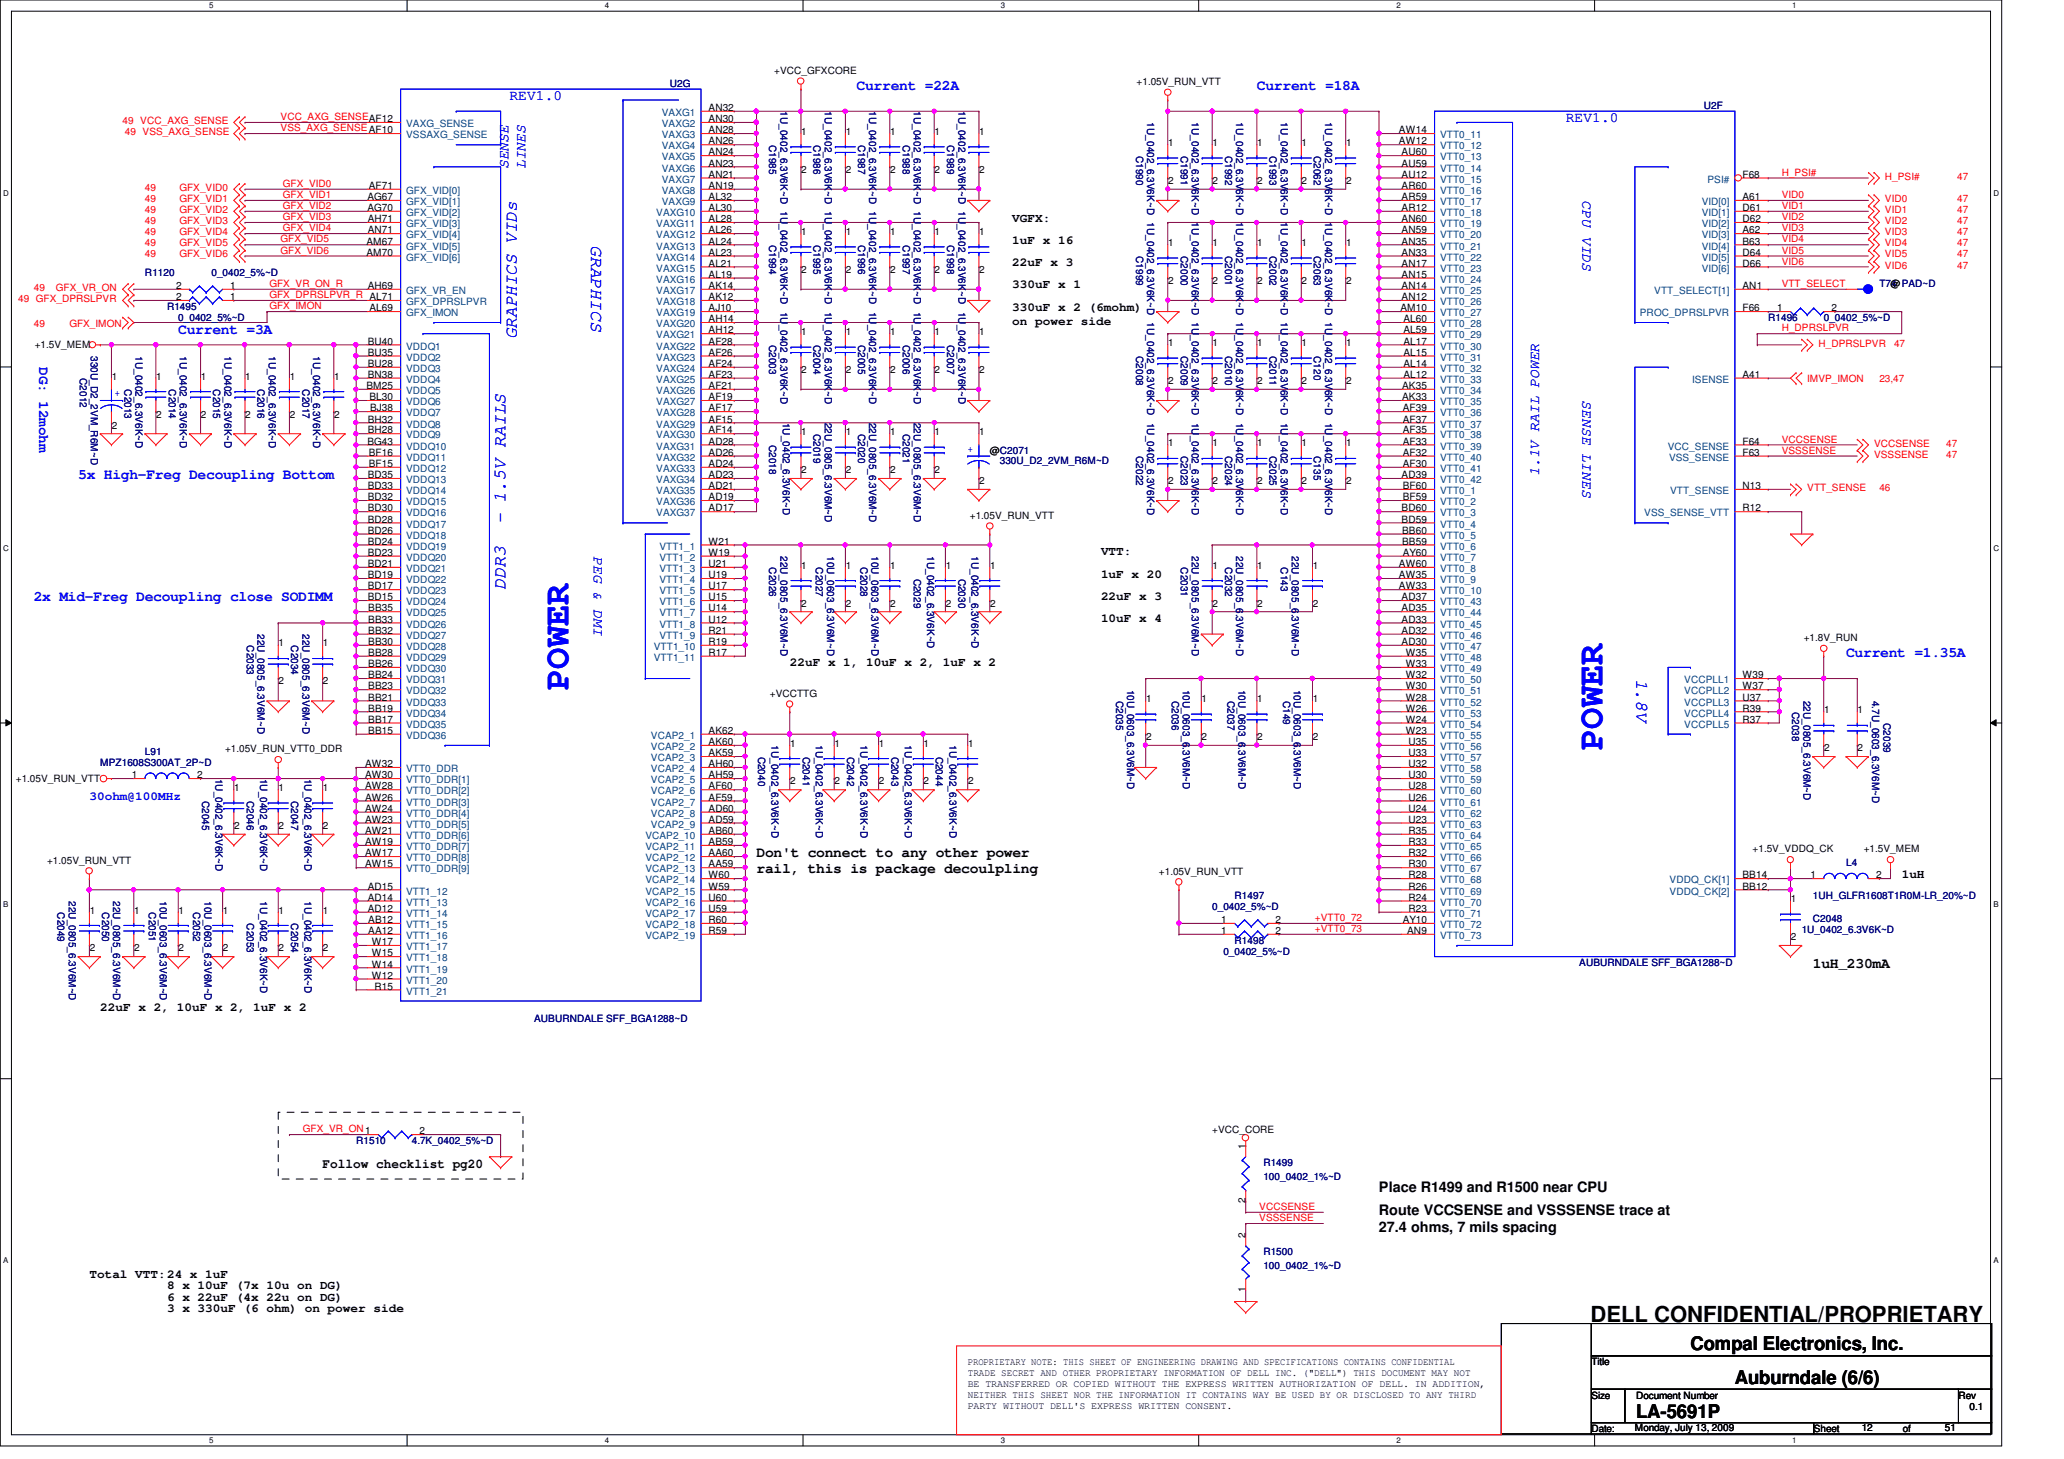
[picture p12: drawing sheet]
<svg xmlns="http://www.w3.org/2000/svg" width="297mm" height="210mm" viewBox="0 0 297 210" stroke-linecap="round" stroke-linejoin="round" font-family="sans-serif">
<defs><g id="words">
<g font-size="5.1" fill="#00f">
<text x="81.8" y="99.2" transform="rotate(-90 81.8 99.2)">POWER</text>
<text x="230.6" y="107.9" transform="rotate(-90 230.6 107.9)">POWER</text>
</g>
<text font-size="3.2" x="228.9" y="190.2">DELL CONFIDENTIAL/PROPRIETARY</text>
<g font-size="2.7">
<text x="243.3" y="194.3">Compal Electronics, Inc.</text>
<text x="249.7" y="199.1">Auburndale (6/6)</text>
<text x="235.5" y="204">LA-5691P</text>
</g>
<g font-size="2.5" fill="#00f">
<text x="85.1" y="35.2" transform="rotate(90 85.1 35.2)">GRAPHICS</text>
<text x="74.4" y="48.8" transform="rotate(-90 74.4 48.8)">GRAPHICS VIDs</text>
<text x="72.8" y="75.4" transform="rotate(-90 72.8 75.4)">- 1.5V RAILS</text>
<text x="72.8" y="84.8" transform="rotate(-90 72.8 84.8)">DDR3</text>
<text x="235.5" y="97.6" transform="rotate(90 235.5 97.6)">1.8V</text>
</g>
<g font-size="2.1" fill="#00f">
<text x="73.3" y="14.4">REV1.0</text>
<text x="123.3" y="12.9">Current =22A</text>
<text x="180.9" y="12.9">Current =18A</text>
<text x="225.3" y="17.6">REV1.0</text>
<text x="73.2" y="24.3" transform="rotate(-90 73.2 24.3)">SENSE</text>
<text x="75.6" y="24.3" transform="rotate(-90 75.6 24.3)">LINES</text>
<text x="227.7" y="28.8" transform="rotate(90 227.7 28.8)">CPU VIDS</text>
<text x="5.6" y="52.8" transform="rotate(90 5.6 52.8)">DG: 12mohm</text>
<text x="25.7" y="48.1">Current =3A</text>
<text x="227.7" y="57.6" transform="rotate(90 227.7 57.6)">SENSE LINES</text>
<text x="11.3" y="68.9">5x High-Freg Decoupling Bottom</text>
<text x="221.5" y="68.5" transform="rotate(-90 221.5 68.5)">1.1V RAIL POWER</text>
<text x="85.5" y="80" transform="rotate(90 85.5 80)">PEG &amp; DMI</text>
<text x="4.9" y="86.5">2x Mid-Freg Decoupling close SODIMM</text>
<text x="265.7" y="94.5">Current =1.35A</text>
</g>
<g font-size="2.1">
<text x="108.9" y="123.3">Don't connect to any other power</text>
<text x="108.9" y="125.6">rail, this is package decoulpling</text>
<text x="260.9" y="139.3">1uH_230mA</text>
<text x="198.5" y="171.5">Place R1499 and R1500 near CPU</text>
<text x="198.5" y="174.8">Route VCCSENSE and VSSSENSE trace at</text>
<text x="198.5" y="177.2">27.4 ohms, 7 mils spacing</text>
</g>
<text font-size="1.9" x="46.4" y="168">Follow checklist pg20</text>
<g font-size="1.7">
<text x="145.7" y="31.9">VGFX:</text>
<text x="145.7" y="35.1">1uF x 16</text>
<text x="145.7" y="38.3">22uF x 3</text>
<text x="145.7" y="41.5">330uF x 1</text>
<text x="145.7" y="44.7">330uF x 2 (6mohm)</text>
<text x="145.7" y="46.7">on power side</text>
<text x="158.5" y="83.1">1uF x 20</text>
<text x="158.5" y="79.9">VTT:</text>
<text x="158.5" y="86.3">22uF x 3</text>
<text x="158.5" y="89.5">10uF x 4</text>
<text x="113.7" y="95.9">22uF x 1, 10uF x 2, 1uF x 2</text>
<text x="273.7" y="126.3">1uH</text>
<text x="14.4" y="145.5">22uF x 2, 10uF x 2, 1uF x 2</text>
<text x="12.9" y="183.9">Total VTT:24 x 1uF</text>
<text x="24" y="185.5">8 x 10uF (7x 10u on DG)</text>
<text x="24" y="187.1">6 x 22uF (4x 22u on DG)</text>
<text x="24" y="188.7">3 x 330uF (6 ohm) on power side</text>
</g>
<text font-size="1.7" fill="#00f" x="12.9" y="115.1">30ohm@100MHz</text>
<g font-size="1.4">
<text x="111.4" y="10.6">+VCC_GFXCORE</text>
<text x="102" y="16">AN32</text>
<text x="102" y="17.6">AN30</text>
<text x="163.6" y="12.2">+1.05V_RUN_VTT</text>
<text x="102" y="19.2">AN28</text>
<text x="102" y="20.8">AN26</text>
<text x="102" y="22.4">AN24</text>
<text x="102" y="24">AN23</text>
<text x="115.3" y="19.4">1</text>
<text x="121.7" y="19.4">1</text>
<text x="128.1" y="19.4">1</text>
<text x="134.5" y="19.4">1</text>
<text x="140.9" y="19.4">1</text>
<text x="168.1" y="21">1</text>
<text x="174.5" y="21">1</text>
<text x="180.9" y="21">1</text>
<text x="187.3" y="21">1</text>
<text x="193.7" y="21">1</text>
<text x="201.3" y="19.2">AW14</text>
<text x="201.3" y="20.8">AW12</text>
<text x="201.7" y="22.4">AU60</text>
<text x="201.7" y="24">AU59</text>
<text x="52.9" y="28.8">AG67</text>
<text x="53.1" y="27.2">AF71</text>
<text x="102" y="25.6">AN21</text>
<text x="102" y="27.2">AN19</text>
<text x="102" y="28.8">AL32</text>
<text x="115.3" y="24.8">2</text>
<text x="121.7" y="24.8">2</text>
<text x="128.1" y="24.8">2</text>
<text x="134.5" y="24.8">2</text>
<text x="140.9" y="24.8">2</text>
<text x="168.1" y="26.5">2</text>
<text x="174.5" y="26.5">2</text>
<text x="180.9" y="26.5">2</text>
<text x="187.3" y="26.5">2</text>
<text x="193.7" y="26.5">2</text>
<text x="201.7" y="25.6">AU12</text>
<text x="201.7" y="27.2">AR60</text>
<text x="201.7" y="28.8">AR59</text>
<text x="250.8" y="28.8">A61</text>
<text x="250.8" y="25.6">F68</text>
<text x="52.7" y="35.2">AM67</text>
<text x="52.9" y="30.4">AG70</text>
<text x="52.9" y="32">AH71</text>
<text x="52.9" y="33.6">AN71</text>
<text x="102" y="30.4">AL30</text>
<text x="102" y="32">AL28</text>
<text x="102" y="33.6">AL26</text>
<text x="102" y="35.2">AL24</text>
<text x="115.3" y="33.8">1</text>
<text x="121.7" y="33.8">1</text>
<text x="128.1" y="33.8">1</text>
<text x="134.5" y="33.8">1</text>
<text x="140.9" y="33.8">1</text>
<text x="168.1" y="35.4">1</text>
<text x="174.5" y="35.4">1</text>
<text x="180.9" y="35.4">1</text>
<text x="187.3" y="35.4">1</text>
<text x="193.7" y="35.4">1</text>
<text x="201.7" y="30.4">AR12</text>
<text x="201.7" y="32">AN60</text>
<text x="201.7" y="33.6">AN59</text>
<text x="201.7" y="35.2">AN35</text>
<text x="250.8" y="30.4">D61</text>
<text x="250.8" y="32">D62</text>
<text x="250.8" y="33.6">A62</text>
<text x="250.8" y="35.2">B63</text>
<text x="25.4" y="41.6">2</text>
<text x="33.1" y="41.6">1</text>
<text x="52.7" y="36.8">AM70</text>
<text x="52.9" y="41.6">AH69</text>
<text x="102" y="36.8">AL23</text>
<text x="102" y="38.4">AL21</text>
<text x="102" y="40">AL19</text>
<text x="102" y="41.6">AK14</text>
<text x="115.3" y="39.3">2</text>
<text x="121.7" y="39.3">2</text>
<text x="128.1" y="39.3">2</text>
<text x="134.5" y="39.3">2</text>
<text x="140.9" y="39.3">2</text>
<text x="168.1" y="40.9">2</text>
<text x="174.5" y="40.9">2</text>
<text x="180.9" y="40.9">2</text>
<text x="187.3" y="40.9">2</text>
<text x="193.7" y="40.9">2</text>
<text x="201.7" y="36.8">AN33</text>
<text x="201.7" y="38.4">AN17</text>
<text x="201.7" y="40">AN15</text>
<text x="201.7" y="41.6">AN14</text>
<text x="250.8" y="36.8">D64</text>
<text x="250.8" y="38.4">D66</text>
<text x="250.8" y="41.6">AN1</text>
<text x="272.1" y="41.4">@</text>
<text x="25.4" y="43.2">2</text>
<text x="33.1" y="43.2">1</text>
<text x="53.2" y="44.8">AL69</text>
<text x="102" y="43.2">AK12</text>
<text x="102" y="44.8">AJ10</text>
<text x="102" y="46.4">AH14</text>
<text x="102" y="48">AH12</text>
<text x="201.5" y="44.8">AM10</text>
<text x="201.7" y="43.2">AN12</text>
<text x="202" y="46.4">AL60</text>
<text x="202" y="48">AL59</text>
<text x="250.8" y="44.8">F66</text>
<text x="255.8" y="44.8">1</text>
<text x="263.6" y="44.8">2</text>
<text x="5" y="50">+1.5V_MEM</text>
<text x="52.9" y="49.6">BU40</text>
<text x="52.9" y="51.2">BU35</text>
<text x="52.9" y="52.8">BU28</text>
<text x="102" y="49.6">AF28</text>
<text x="102" y="51.2">AF26</text>
<text x="102" y="52.8">AF24</text>
<text x="115.3" y="48.2">1</text>
<text x="115.3" y="53.7">2</text>
<text x="121.7" y="48.2">1</text>
<text x="121.7" y="53.7">2</text>
<text x="128.1" y="48.2">1</text>
<text x="128.1" y="53.7">2</text>
<text x="134.5" y="48.2">1</text>
<text x="134.5" y="53.7">2</text>
<text x="140.9" y="48.2">1</text>
<text x="140.9" y="53.7">2</text>
<text x="168.1" y="49.8">1</text>
<text x="174.5" y="49.8">1</text>
<text x="180.9" y="49.8">1</text>
<text x="187.3" y="49.8">1</text>
<text x="193.7" y="49.8">1</text>
<text x="202" y="49.6">AL17</text>
<text x="202" y="51.2">AL15</text>
<text x="202" y="52.8">AL14</text>
<text x="16.1" y="54.6">1</text>
<text x="22.5" y="54.6">1</text>
<text x="28.9" y="54.6">1</text>
<text x="35.3" y="54.6">1</text>
<text x="41.7" y="54.6">1</text>
<text x="48.1" y="54.6">1</text>
<text x="52.7" y="56">BM25</text>
<text x="52.9" y="54.4">BN38</text>
<text x="53.2" y="57.6">BL30</text>
<text x="53.3" y="59.2">BJ38</text>
<text x="102" y="54.4">AF23</text>
<text x="102" y="56">AF21</text>
<text x="102" y="57.6">AF19</text>
<text x="102" y="59.2">AF17</text>
<text x="168.1" y="55.3">2</text>
<text x="174.5" y="55.3">2</text>
<text x="180.9" y="55.3">2</text>
<text x="187.3" y="55.3">2</text>
<text x="193.7" y="55.3">2</text>
<text x="201.8" y="56">AK35</text>
<text x="201.8" y="57.6">AK33</text>
<text x="201.9" y="59.2">AF39</text>
<text x="202" y="54.4">AL12</text>
<text x="250.8" y="54.4">A41</text>
<text x="16.1" y="61.7">2</text>
<text x="22.5" y="60.1">2</text>
<text x="28.9" y="60.1">2</text>
<text x="35.3" y="60.1">2</text>
<text x="41.7" y="60.1">2</text>
<text x="48.1" y="60.1">2</text>
<text x="52.9" y="64">BG43</text>
<text x="52.9" y="60.8">BH32</text>
<text x="52.9" y="62.4">BH28</text>
<text x="53.1" y="65.6">BF16</text>
<text x="102" y="60.8">AF15</text>
<text x="102" y="62.4">AF14</text>
<text x="102" y="64">AD28</text>
<text x="102" y="65.6">AD26</text>
<text x="115.3" y="62.6">1</text>
<text x="121.7" y="62.6">1</text>
<text x="128.1" y="62.6">1</text>
<text x="134.5" y="62.6">1</text>
<text x="140.9" y="62.6">1</text>
<text x="142.4" y="65.4">@C2071</text>
<text x="168.1" y="64.2">1</text>
<text x="174.5" y="64.2">1</text>
<text x="180.9" y="64.2">1</text>
<text x="187.3" y="64.2">1</text>
<text x="193.7" y="64.2">1</text>
<text x="201.9" y="60.8">AF37</text>
<text x="201.9" y="62.4">AF35</text>
<text x="201.9" y="64">AF33</text>
<text x="201.9" y="65.6">AF32</text>
<text x="250.8" y="64">F64</text>
<text x="250.8" y="65.6">F63</text>
<text x="52.9" y="68.8">BD35</text>
<text x="52.9" y="70.4">BD33</text>
<text x="52.9" y="72">BD32</text>
<text x="53.1" y="67.2">BF15</text>
<text x="102" y="67.2">AD24</text>
<text x="102" y="68.8">AD23</text>
<text x="102" y="70.4">AD21</text>
<text x="102" y="72">AD19</text>
<text x="115.3" y="68.1">2</text>
<text x="121.7" y="68.1">2</text>
<text x="128.1" y="68.1">2</text>
<text x="134.5" y="68.1">2</text>
<text x="140.9" y="69.7">2</text>
<text x="168.1" y="69.7">2</text>
<text x="174.5" y="69.7">2</text>
<text x="180.9" y="69.7">2</text>
<text x="187.3" y="69.7">2</text>
<text x="193.7" y="69.7">2</text>
<text x="201.7" y="68.8">AD39</text>
<text x="201.9" y="70.4">BF60</text>
<text x="201.9" y="72">BF59</text>
<text x="201.9" y="67.2">AF30</text>
<text x="250.8" y="70.4">N13</text>
<text x="52.9" y="73.6">BD30</text>
<text x="52.9" y="75.2">BD28</text>
<text x="52.9" y="76.8">BD26</text>
<text x="102" y="73.6">AD17</text>
<text x="139.6" y="74.6">+1.05V_RUN_VTT</text>
<text x="201.7" y="73.6">BD60</text>
<text x="201.7" y="75.2">BD59</text>
<text x="201.8" y="76.8">BB60</text>
<text x="250.8" y="73.6">R12</text>
<text x="52.9" y="78.4">BD24</text>
<text x="52.9" y="80">BD23</text>
<text x="52.9" y="81.6">BD21</text>
<text x="52.9" y="83.2">BD19</text>
<text x="102" y="78.4">W21</text>
<text x="102" y="80">W19</text>
<text x="102" y="81.6">U21</text>
<text x="102" y="83.2">U19</text>
<text x="115.3" y="81.8">1</text>
<text x="121.7" y="81.8">1</text>
<text x="128.1" y="81.8">1</text>
<text x="136.1" y="81.8">1</text>
<text x="142.5" y="81.8">1</text>
<text x="174.5" y="81.8">1</text>
<text x="180.9" y="81.8">1</text>
<text x="188.9" y="81.8">1</text>
<text x="201.3" y="81.6">AW60</text>
<text x="201.3" y="83.2">AW35</text>
<text x="201.8" y="78.4">BB59</text>
<text x="201.9" y="80">AY60</text>
<text x="52.9" y="84.8">BD17</text>
<text x="52.9" y="86.4">BD15</text>
<text x="53" y="88">BB35</text>
<text x="53" y="89.6">BB33</text>
<text x="102" y="84.8">U17</text>
<text x="102" y="86.4">U15</text>
<text x="102" y="88">U14</text>
<text x="102" y="89.6">U12</text>
<text x="115.3" y="87.3">2</text>
<text x="121.7" y="87.3">2</text>
<text x="128.1" y="87.3">2</text>
<text x="136.1" y="87.3">2</text>
<text x="142.5" y="87.3">2</text>
<text x="174.5" y="87.3">2</text>
<text x="180.9" y="87.3">2</text>
<text x="188.9" y="87.3">2</text>
<text x="201.3" y="84.8">AW33</text>
<text x="201.7" y="86.4">AD37</text>
<text x="201.7" y="88">AD35</text>
<text x="201.7" y="89.6">AD33</text>
<text x="40.1" y="93">1</text>
<text x="46.5" y="93">1</text>
<text x="53" y="91.2">BB32</text>
<text x="53" y="92.8">BB30</text>
<text x="53" y="94.4">BB28</text>
<text x="53" y="96">BB26</text>
<text x="102" y="91.2">R21</text>
<text x="102" y="92.8">R19</text>
<text x="102" y="94.4">R17</text>
<text x="201.7" y="91.2">AD32</text>
<text x="201.7" y="92.8">AD30</text>
<text x="202.3" y="94.4">W35</text>
<text x="202.3" y="96">W33</text>
<text x="259.6" y="92.2">+1.8V_RUN</text>
<text x="40.1" y="98.5">2</text>
<text x="46.5" y="98.5">2</text>
<text x="53" y="97.6">BB24</text>
<text x="53" y="99.2">BB23</text>
<text x="53" y="100.8">BB21</text>
<text x="110.8" y="100.2">+VCCTTG</text>
<text x="164.9" y="101">1</text>
<text x="172.9" y="101">1</text>
<text x="180.9" y="101">1</text>
<text x="188.9" y="101">1</text>
<text x="202.3" y="97.6">W32</text>
<text x="202.3" y="99.2">W30</text>
<text x="202.3" y="100.8">W28</text>
<text x="250.8" y="97.6">W39</text>
<text x="250.8" y="99.2">W37</text>
<text x="250.8" y="100.8">U37</text>
<text x="53" y="102.4">BB19</text>
<text x="53" y="104">BB17</text>
<text x="53" y="105.6">BB15</text>
<text x="102" y="105.6">AK62</text>
<text x="102" y="107.2">AK60</text>
<text x="113.7" y="107.4">1</text>
<text x="120.1" y="107.4">1</text>
<text x="126.5" y="107.4">1</text>
<text x="132.9" y="107.4">1</text>
<text x="139.3" y="107.4">1</text>
<text x="164.9" y="106.5">2</text>
<text x="172.9" y="106.5">2</text>
<text x="180.9" y="106.5">2</text>
<text x="188.9" y="106.5">2</text>
<text x="202.3" y="102.4">W26</text>
<text x="202.3" y="104">W24</text>
<text x="202.3" y="105.6">W23</text>
<text x="202.7" y="107.2">U35</text>
<text x="250.8" y="102.4">R39</text>
<text x="250.8" y="104">R37</text>
<text x="262.5" y="102.6">1</text>
<text x="267.3" y="102.6">1</text>
<text x="2.3" y="112.4">+1.05V_RUN_VTT</text>
<text x="19" y="112">1</text>
<text x="28.4" y="112">2</text>
<text x="32.4" y="108.2">+1.05V_RUN_VTT0_DDR</text>
<text x="33.7" y="113.8">1</text>
<text x="40.1" y="113.8">1</text>
<text x="46.5" y="113.8">1</text>
<text x="52.5" y="110.4">AW32</text>
<text x="52.5" y="112">AW30</text>
<text x="52.5" y="113.6">AW28</text>
<text x="102" y="108.8">AK59</text>
<text x="102" y="110.4">AH60</text>
<text x="102" y="112">AH59</text>
<text x="102" y="113.6">AF60</text>
<text x="113.7" y="112.9">2</text>
<text x="120.1" y="112.9">2</text>
<text x="126.5" y="112.9">2</text>
<text x="132.9" y="112.9">2</text>
<text x="139.3" y="112.9">2</text>
<text x="202.7" y="108.8">U33</text>
<text x="202.7" y="110.4">U32</text>
<text x="202.7" y="112">U30</text>
<text x="202.7" y="113.6">U28</text>
<text x="262.5" y="108.1">2</text>
<text x="267.3" y="108.1">2</text>
<text x="33.7" y="119.3">2</text>
<text x="40.1" y="119.3">2</text>
<text x="46.5" y="119.3">2</text>
<text x="52.5" y="115.2">AW26</text>
<text x="52.5" y="116.8">AW24</text>
<text x="52.5" y="118.4">AW23</text>
<text x="52.5" y="120">AW21</text>
<text x="102" y="115.2">AF59</text>
<text x="102" y="116.8">AD60</text>
<text x="102" y="118.4">AD59</text>
<text x="102" y="120">AB60</text>
<text x="202.7" y="115.2">U26</text>
<text x="202.7" y="116.8">U24</text>
<text x="202.7" y="118.4">U23</text>
<text x="202.7" y="120">R35</text>
<text x="6.8" y="124.2">+1.05V_RUN_VTT</text>
<text x="52.5" y="121.6">AW19</text>
<text x="52.5" y="123.2">AW17</text>
<text x="52.5" y="124.8">AW15</text>
<text x="102" y="121.6">AB59</text>
<text x="102" y="123.2">AA60</text>
<text x="102" y="124.8">AA59</text>
<text x="166.8" y="125.9">+1.05V_RUN_VTT</text>
<text x="202.7" y="121.6">R33</text>
<text x="202.7" y="123.2">R32</text>
<text x="202.7" y="124.8">R30</text>
<text x="252.2" y="122.6">+1.5V_VDDQ_CK</text>
<text x="268.2" y="122.6">+1.5V_MEM</text>
<text x="12.9" y="131.4">1</text>
<text x="19.3" y="131.4">1</text>
<text x="25.7" y="131.4">1</text>
<text x="32.1" y="131.4">1</text>
<text x="40.1" y="131.4">1</text>
<text x="46.5" y="131.4">1</text>
<text x="52.9" y="128">AD15</text>
<text x="52.9" y="129.6">AD14</text>
<text x="52.9" y="131.2">AD12</text>
<text x="102" y="126.4">W60</text>
<text x="102" y="128">W59</text>
<text x="102" y="129.6">U60</text>
<text x="102" y="131.2">U59</text>
<text x="202.7" y="126.4">R28</text>
<text x="202.7" y="128">R26</text>
<text x="202.7" y="129.6">R24</text>
<text x="202.7" y="131.2">R23</text>
<text x="250.8" y="126.4">BB14</text>
<text x="250.8" y="128">BB12</text>
<text x="257.7" y="129.8">1</text>
<text x="260.6" y="126.4">1</text>
<text x="270" y="126.4">2</text>
<text x="12.9" y="136.9">2</text>
<text x="19.3" y="136.9">2</text>
<text x="25.7" y="136.9">2</text>
<text x="32.1" y="136.9">2</text>
<text x="40.1" y="136.9">2</text>
<text x="46.5" y="136.9">2</text>
<text x="53" y="132.8">AB12</text>
<text x="53" y="134.4">AA12</text>
<text x="53.5" y="136">W17</text>
<text x="53.5" y="137.6">W15</text>
<text x="102" y="132.8">R60</text>
<text x="102" y="134.4">R59</text>
<text x="175.8" y="132.8">1</text>
<text x="175.8" y="134.4">1</text>
<text x="183.6" y="132.8">2</text>
<text x="183.6" y="134.4">2</text>
<text x="201.9" y="132.8">AY10</text>
<text x="202.5" y="134.4">AN9</text>
<text x="257.7" y="135.3">2</text>
<text x="53.5" y="139.2">W14</text>
<text x="53.5" y="140.8">W12</text>
<text x="53.9" y="142.4">R15</text>
<text x="60.4" y="163.2">2</text>
<text x="174.5" y="163">+VCC_CORE</text>
<text x="179.2" y="165.3" transform="rotate(-90 179.2 165.3)">1</text>
<text x="179.2" y="173.1" transform="rotate(-90 179.2 173.1)">2</text>
<text x="179.2" y="178.1" transform="rotate(-90 179.2 178.1)">2</text>
<text x="179.2" y="185.9" transform="rotate(-90 179.2 185.9)">1</text>
<text x="139.3" y="196.4">PROPRIETARY NOTE: THIS SHEET OF ENGINEERING DRAWING AND SPECIFICATIONS CONTAINS CONFIDENTIAL</text>
<text x="139.3" y="198">TRADE SECRET AND OTHER PROPRIETARY INFORMATION OF DELL INC. (&quot;DELL&quot;) THIS DOCUMENT MAY NOT</text>
<text x="229" y="196.4">Title</text>
<text x="139.3" y="201.1">NEITHER THIS SHEET NOR THE INFORMATION IT CONTAINS WAY BE USED BY OR DISCLOSED TO ANY THIRD</text>
<text x="139.3" y="199.6">BE TRANSFERRED OR COPIED WITHOUT THE EXPRESS WRITTEN AUTHORIZATION OF DELL. IN ADDITION,</text>
<text x="139.3" y="202.7">PARTY WITHOUT DELL'S EXPRESS WRITTEN CONSENT.</text>
<text x="229" y="201.2">Size</text>
<text x="235.5" y="201.2">Document Number</text>
<text x="281.9" y="201.2">Rev</text>
<text x="283.5" y="202.8">0.1</text>
<text x="229" y="206">Date:</text>
<text x="235.3" y="205.9">Monday, July 13, 2009</text>
<text x="261" y="206">Sheet</text>
<text x="267.9" y="205.9">12</text>
<text x="273.9" y="206">of</text>
<text x="279.9" y="205.9">51</text>
</g>
<g font-size="1.4" fill="#f00">
<text x="17.6" y="17.9">49 VCC_AXG_SENSE</text>
<text x="40.4" y="17.3">VCC_AXG_SENSEAF12</text>
<text x="18" y="19.4">49 VSS_AXG_SENSE</text>
<text x="40.4" y="18.9">VSS_AXG_SENSEAF10</text>
<text x="20.9" y="27.4">49</text>
<text x="20.9" y="29">49</text>
<text x="25.8" y="27.4">GFX_VID0</text>
<text x="25.8" y="29">GFX_VID1</text>
<text x="40.7" y="26.9">GFX_VID0</text>
<text x="40.7" y="28.5">GFX_VID1</text>
<text x="256.4" y="28.5">VID0</text>
<text x="256.4" y="25.3">H_PSI#</text>
<text x="271.3" y="25.9">H_PSI#</text>
<text x="271.3" y="29">VID0</text>
<text x="281.7" y="25.9">47</text>
<text x="281.7" y="29">47</text>
<text x="20.9" y="30.6">49</text>
<text x="20.9" y="32.3">49</text>
<text x="20.9" y="33.9">49</text>
<text x="20.9" y="35.4">49</text>
<text x="25.8" y="30.6">GFX_VID2</text>
<text x="25.8" y="32.3">GFX_VID3</text>
<text x="25.8" y="33.9">GFX_VID4</text>
<text x="25.8" y="35.4">GFX_VID5</text>
<text x="40.4" y="34.9">GFX_VID5</text>
<text x="40.7" y="33.3">GFX_VID4</text>
<text x="40.7" y="30.1">GFX_VID2</text>
<text x="40.7" y="31.7">GFX_VID3</text>
<text x="256.4" y="30.1">VID1</text>
<text x="256.4" y="34.9">VID4</text>
<text x="256.4" y="33.3">VID3</text>
<text x="256.4" y="31.7">VID2</text>
<text x="271.3" y="30.6">VID1</text>
<text x="271.3" y="32.3">VID2</text>
<text x="271.3" y="33.9">VID3</text>
<text x="271.3" y="35.4">VID4</text>
<text x="281.7" y="30.6">47</text>
<text x="281.7" y="32.3">47</text>
<text x="281.7" y="33.9">47</text>
<text x="281.7" y="35.4">47</text>
<text x="4.9" y="41.9">49</text>
<text x="8" y="41.9">GFX_VR_ON</text>
<text x="20.9" y="37">49</text>
<text x="25.8" y="37">GFX_VID6</text>
<text x="38.8" y="41.3">GFX_VR_ON_R</text>
<text x="40.4" y="36.5">GFX_VID6</text>
<text x="256.4" y="38.1">VID6</text>
<text x="256.4" y="36.5">VID5</text>
<text x="256.4" y="41.3">VTT_SELECT</text>
<text x="271.3" y="37">VID5</text>
<text x="271.3" y="38.7">VID6</text>
<text x="281.7" y="37">47</text>
<text x="281.7" y="38.7">47</text>
<text x="2.6" y="43.4">49 GFX_DPRSLPVR</text>
<text x="4.9" y="47">49</text>
<text x="10" y="47">GFX_IMON</text>
<text x="38.8" y="44.5">GFX_IMON</text>
<text x="38.8" y="42.9">GFX_DPRSLPVR_R AL71</text>
<text x="256.4" y="47.7">H_DPRSLPVR</text>
<text x="261.7" y="49.9">H_DPRSLPVR</text>
<text x="272.6" y="49.9">47</text>
<text x="260.1" y="55">IMVP_IMON</text>
<text x="270.5" y="55">23,47</text>
<text x="256.4" y="63.7">VCCSENSE</text>
<text x="256.4" y="65.3">VSSSENSE</text>
<text x="269.7" y="64.3">VCCSENSE</text>
<text x="269.7" y="65.9">VSSSENSE</text>
<text x="280.1" y="64.3">47</text>
<text x="280.1" y="65.9">47</text>
<text x="260.1" y="70.7">VTT_SENSE</text>
<text x="270.5" y="70.7">46</text>
<text x="189.2" y="132.5">+VTT0_72</text>
<text x="189.2" y="134.1">+VTT0_73</text>
<text x="43.6" y="162.9">GFX_VR_ON1</text>
<text x="181.2" y="174.1">VCCSENSE</text>
<text x="181.2" y="175.7">VSSSENSE</text>
</g>
<g font-size="1.4" fill="#004080">
<text x="95.2" y="16.7">VAXG1</text>
<text x="58.5" y="18.3">VAXG_SENSE</text>
<text x="58.5" y="19.9">VSSAXG_SENSE</text>
<text x="95.2" y="18.3">VAXG2</text>
<text x="95.2" y="19.9">VAXG3</text>
<text x="95.2" y="21.5">VAXG4</text>
<text x="95.2" y="23.1">VAXG5</text>
<text x="207.3" y="19.9">VTT0_11</text>
<text x="207.3" y="21.5">VTT0_12</text>
<text x="207.3" y="23.1">VTT0_13</text>
<text x="58.5" y="27.9">GFX_VID[0]</text>
<text x="58.5" y="29.5">GFX_VID[1]</text>
<text x="95.2" y="24.7">VAXG6</text>
<text x="95.2" y="26.3">VAXG7</text>
<text x="95.2" y="27.9">VAXG8</text>
<text x="95.2" y="29.5">VAXG9</text>
<text x="207.3" y="24.7">VTT0_14</text>
<text x="207.3" y="26.3">VTT0_15</text>
<text x="207.3" y="27.9">VTT0_16</text>
<text x="207.3" y="29.5">VTT0_17</text>
<text x="244.9" y="29.5">VID[0]</text>
<text x="245.7" y="26.3">PSI#</text>
<text x="58.5" y="31.1">GFX_VID[2]</text>
<text x="58.5" y="32.7">GFX_VID[3]</text>
<text x="58.5" y="34.3">GFX_VID[4]</text>
<text x="58.5" y="35.9">GFX_VID[5]</text>
<text x="94.4" y="31.1">VAXG10</text>
<text x="94.4" y="32.7">VAXG11</text>
<text x="94.4" y="34.3">VAXG12</text>
<text x="94.4" y="35.9">VAXG13</text>
<text x="207.3" y="31.1">VTT0_18</text>
<text x="207.3" y="32.7">VTT0_19</text>
<text x="207.3" y="34.3">VTT0_20</text>
<text x="207.3" y="35.9">VTT0_21</text>
<text x="244.9" y="31.1">VID[1]</text>
<text x="244.9" y="32.7">VID[2]</text>
<text x="244.9" y="34.3">VID[3]</text>
<text x="244.9" y="35.9">VID[4]</text>
<text x="58.5" y="37.5">GFX_VID[6]</text>
<text x="94.4" y="37.5">VAXG14</text>
<text x="94.4" y="39.1">VAXG15</text>
<text x="94.4" y="40.7">VAXG16</text>
<text x="207.3" y="37.5">VTT0_22</text>
<text x="207.3" y="39.1">VTT0_23</text>
<text x="207.3" y="40.7">VTT0_24</text>
<text x="244.9" y="37.5">VID[5]</text>
<text x="244.9" y="39.1">VID[6]</text>
<text x="58.5" y="42.3">GFX_VR_EN</text>
<text x="58.5" y="43.9">GFX_DPRSLPVR</text>
<text x="58.5" y="45.5">GFX_IMON</text>
<text x="94.4" y="42.3">VAXG17</text>
<text x="94.4" y="43.9">VAXG18</text>
<text x="94.4" y="45.5">VAXG19</text>
<text x="94.4" y="47.1">VAXG20</text>
<text x="207.3" y="42.3">VTT0_25</text>
<text x="207.3" y="43.9">VTT0_26</text>
<text x="207.3" y="45.5">VTT0_27</text>
<text x="207.3" y="47.1">VTT0_28</text>
<text x="236" y="45.5">PROC_DPRSLPVR</text>
<text x="238.1" y="42.3">VTT_SELECT[1]</text>
<text x="58.5" y="50.3">VDDQ1</text>
<text x="58.5" y="51.9">VDDQ2</text>
<text x="58.5" y="53.5">VDDQ3</text>
<text x="94.4" y="48.7">VAXG21</text>
<text x="94.4" y="50.3">VAXG22</text>
<text x="94.4" y="51.9">VAXG23</text>
<text x="94.4" y="53.5">VAXG24</text>
<text x="207.3" y="48.7">VTT0_29</text>
<text x="207.3" y="50.3">VTT0_30</text>
<text x="207.3" y="51.9">VTT0_31</text>
<text x="207.3" y="53.5">VTT0_32</text>
<text x="58.5" y="55.1">VDDQ4</text>
<text x="58.5" y="56.7">VDDQ5</text>
<text x="58.5" y="58.3">VDDQ6</text>
<text x="58.5" y="59.9">VDDQ7</text>
<text x="94.4" y="55.1">VAXG25</text>
<text x="94.4" y="56.7">VAXG26</text>
<text x="94.4" y="58.3">VAXG27</text>
<text x="94.4" y="59.9">VAXG28</text>
<text x="207.3" y="55.1">VTT0_33</text>
<text x="207.3" y="56.7">VTT0_34</text>
<text x="207.3" y="58.3">VTT0_35</text>
<text x="207.3" y="59.9">VTT0_36</text>
<text x="243.5" y="55.1">ISENSE</text>
<text x="58.5" y="61.5">VDDQ8</text>
<text x="58.5" y="63.1">VDDQ9</text>
<text x="58.5" y="64.7">VDDQ10</text>
<text x="94.4" y="61.5">VAXG29</text>
<text x="94.4" y="63.1">VAXG30</text>
<text x="94.4" y="64.7">VAXG31</text>
<text x="207.3" y="61.5">VTT0_37</text>
<text x="207.3" y="63.1">VTT0_38</text>
<text x="207.3" y="64.7">VTT0_39</text>
<text x="240" y="64.7">VCC_SENSE</text>
<text x="58.5" y="66.3">VDDQ11</text>
<text x="58.5" y="67.9">VDDQ12</text>
<text x="58.5" y="69.5">VDDQ13</text>
<text x="58.5" y="71.1">VDDQ14</text>
<text x="94.4" y="66.3">VAXG32</text>
<text x="94.4" y="67.9">VAXG33</text>
<text x="94.4" y="69.5">VAXG34</text>
<text x="94.4" y="71.1">VAXG35</text>
<text x="207.3" y="71.1">VTT0_1</text>
<text x="207.3" y="66.3">VTT0_40</text>
<text x="207.3" y="67.9">VTT0_41</text>
<text x="207.3" y="69.5">VTT0_42</text>
<text x="240.2" y="66.3">VSS_SENSE</text>
<text x="240.4" y="71.1">VTT_SENSE</text>
<text x="58.5" y="72.7">VDDQ15</text>
<text x="58.5" y="74.3">VDDQ16</text>
<text x="58.5" y="75.9">VDDQ17</text>
<text x="58.5" y="77.5">VDDQ18</text>
<text x="94.4" y="72.7">VAXG36</text>
<text x="94.4" y="74.3">VAXG37</text>
<text x="207.3" y="72.7">VTT0_2</text>
<text x="207.3" y="74.3">VTT0_3</text>
<text x="207.3" y="75.9">VTT0_4</text>
<text x="207.3" y="77.5">VTT0_5</text>
<text x="236.6" y="74.3">VSS_SENSE_VTT</text>
<text x="58.5" y="79.1">VDDQ19</text>
<text x="58.5" y="80.7">VDDQ20</text>
<text x="58.5" y="82.3">VDDQ21</text>
<text x="58.5" y="83.9">VDDQ22</text>
<text x="94.9" y="79.1">VTT1_1</text>
<text x="94.9" y="80.7">VTT1_2</text>
<text x="94.9" y="82.3">VTT1_3</text>
<text x="94.9" y="83.9">VTT1_4</text>
<text x="207.3" y="79.1">VTT0_6</text>
<text x="207.3" y="80.7">VTT0_7</text>
<text x="207.3" y="82.3">VTT0_8</text>
<text x="207.3" y="83.9">VTT0_9</text>
<text x="58.5" y="85.5">VDDQ23</text>
<text x="58.5" y="87.1">VDDQ24</text>
<text x="58.5" y="88.7">VDDQ25</text>
<text x="94.9" y="85.5">VTT1_5</text>
<text x="94.9" y="87.1">VTT1_6</text>
<text x="94.9" y="88.7">VTT1_7</text>
<text x="207.3" y="85.5">VTT0_10</text>
<text x="207.3" y="87.1">VTT0_43</text>
<text x="207.3" y="88.7">VTT0_44</text>
<text x="58.5" y="90.3">VDDQ26</text>
<text x="58.5" y="91.9">VDDQ27</text>
<text x="58.5" y="93.5">VDDQ28</text>
<text x="58.5" y="95.1">VDDQ29</text>
<text x="94.1" y="93.5">VTT1_10</text>
<text x="94.1" y="95.1">VTT1_11</text>
<text x="94.9" y="90.3">VTT1_8</text>
<text x="94.9" y="91.9">VTT1_9</text>
<text x="207.3" y="90.3">VTT0_45</text>
<text x="207.3" y="91.9">VTT0_46</text>
<text x="207.3" y="93.5">VTT0_47</text>
<text x="207.3" y="95.1">VTT0_48</text>
<text x="58.5" y="96.7">VDDQ30</text>
<text x="58.5" y="98.3">VDDQ31</text>
<text x="58.5" y="99.9">VDDQ32</text>
<text x="58.5" y="101.5">VDDQ33</text>
<text x="207.3" y="96.7">VTT0_49</text>
<text x="207.3" y="98.3">VTT0_50</text>
<text x="207.3" y="99.9">VTT0_51</text>
<text x="207.3" y="101.5">VTT0_52</text>
<text x="242.4" y="98.3">VCCPLL1</text>
<text x="242.4" y="99.9">VCCPLL2</text>
<text x="242.4" y="101.5">VCCPLL3</text>
<text x="58.5" y="103.1">VDDQ34</text>
<text x="58.5" y="104.7">VDDQ35</text>
<text x="58.5" y="106.3">VDDQ36</text>
<text x="93.7" y="106.3">VCAP2_1</text>
<text x="93.7" y="107.9">VCAP2_2</text>
<text x="207.3" y="103.1">VTT0_53</text>
<text x="207.3" y="104.7">VTT0_54</text>
<text x="207.3" y="106.3">VTT0_55</text>
<text x="207.3" y="107.9">VTT0_56</text>
<text x="242.4" y="103.1">VCCPLL4</text>
<text x="242.4" y="104.7">VCCPLL5</text>
<text x="58.5" y="111.1">VTT0_DDR</text>
<text x="58.5" y="112.7">VTT0_DDR[1]</text>
<text x="93.7" y="109.5">VCAP2_3</text>
<text x="93.7" y="111.1">VCAP2_4</text>
<text x="93.7" y="112.7">VCAP2_5</text>
<text x="207.3" y="109.5">VTT0_57</text>
<text x="207.3" y="111.1">VTT0_58</text>
<text x="207.3" y="112.7">VTT0_59</text>
<text x="58.5" y="114.3">VTT0_DDR[2]</text>
<text x="58.5" y="115.9">VTT0_DDR[3]</text>
<text x="58.5" y="117.5">VTT0_DDR[4]</text>
<text x="58.5" y="119.1">VTT0_DDR[5]</text>
<text x="93.7" y="114.3">VCAP2_6</text>
<text x="93.7" y="115.9">VCAP2_7</text>
<text x="93.7" y="117.5">VCAP2_8</text>
<text x="93.7" y="119.1">VCAP2_9</text>
<text x="207.3" y="114.3">VTT0_60</text>
<text x="207.3" y="115.9">VTT0_61</text>
<text x="207.3" y="117.5">VTT0_62</text>
<text x="207.3" y="119.1">VTT0_63</text>
<text x="58.5" y="120.7">VTT0_DDR[6]</text>
<text x="58.5" y="122.3">VTT0_DDR[7]</text>
<text x="58.5" y="123.9">VTT0_DDR[8]</text>
<text x="58.5" y="125.5">VTT0_DDR[9]</text>
<text x="92.9" y="120.7">VCAP2_10</text>
<text x="92.9" y="122.3">VCAP2_11</text>
<text x="92.9" y="123.9">VCAP2_12</text>
<text x="92.9" y="125.5">VCAP2_13</text>
<text x="207.3" y="120.7">VTT0_64</text>
<text x="207.3" y="122.3">VTT0_65</text>
<text x="207.3" y="123.9">VTT0_66</text>
<text x="207.3" y="125.5">VTT0_67</text>
<text x="58.5" y="128.7">VTT1_12</text>
<text x="58.5" y="130.3">VTT1_13</text>
<text x="58.5" y="131.9">VTT1_14</text>
<text x="92.9" y="127.1">VCAP2_14</text>
<text x="92.9" y="128.7">VCAP2_15</text>
<text x="92.9" y="130.3">VCAP2_16</text>
<text x="92.9" y="131.9">VCAP2_17</text>
<text x="207.3" y="127.1">VTT0_68</text>
<text x="207.3" y="128.7">VTT0_69</text>
<text x="207.3" y="130.3">VTT0_70</text>
<text x="207.3" y="131.9">VTT0_71</text>
<text x="240.3" y="127.1">VDDQ_CK[1]</text>
<text x="240.3" y="128.7">VDDQ_CK[2]</text>
<text x="58.5" y="133.5">VTT1_15</text>
<text x="58.5" y="135.1">VTT1_16</text>
<text x="58.5" y="136.7">VTT1_17</text>
<text x="92.9" y="133.5">VCAP2_18</text>
<text x="92.9" y="135.1">VCAP2_19</text>
<text x="207.3" y="135.1">VTT0_73</text>
<text x="207.3" y="133.5">VTT0_72</text>
<text x="58.5" y="143.1">VTT1_21</text>
<text x="58.5" y="138.3">VTT1_18</text>
<text x="58.5" y="139.9">VTT1_19</text>
<text x="58.5" y="141.5">VTT1_20</text>
</g>
<g font-size="1.4" fill="#000080">
<text x="96.4" y="12.6">U2G</text>
<text x="112.3" y="16" transform="rotate(90 112.3 16)">1U_0402_6.3V6K~D</text>
<text x="118.7" y="16" transform="rotate(90 118.7 16)">1U_0402_6.3V6K~D</text>
<text x="125.1" y="16" transform="rotate(90 125.1 16)">1U_0402_6.3V6K~D</text>
<text x="131.5" y="16" transform="rotate(90 131.5 16)">1U_0402_6.3V6K~D</text>
<text x="137.9" y="16" transform="rotate(90 137.9 16)">1U_0402_6.3V6K~D</text>
<text x="165.1" y="17.6" transform="rotate(90 165.1 17.6)">1U_0402_6.3V6K~D</text>
<text x="171.5" y="17.6" transform="rotate(90 171.5 17.6)">1U_0402_6.3V6K~D</text>
<text x="177.9" y="17.6" transform="rotate(90 177.9 17.6)">1U_0402_6.3V6K~D</text>
<text x="184.3" y="17.6" transform="rotate(90 184.3 17.6)">1U_0402_6.3V6K~D</text>
<text x="190.7" y="17.6" transform="rotate(90 190.7 17.6)">1U_0402_6.3V6K~D</text>
<text x="245.2" y="15.7">U2F</text>
<text x="110.7" y="20.8" transform="rotate(90 110.7 20.8)">C1985</text>
<text x="117.1" y="20.8" transform="rotate(90 117.1 20.8)">C1986</text>
<text x="123.5" y="20.8" transform="rotate(90 123.5 20.8)">C1987</text>
<text x="129.9" y="20.8" transform="rotate(90 129.9 20.8)">C1988</text>
<text x="136.3" y="20.8" transform="rotate(90 136.3 20.8)">C1989</text>
<text x="163.5" y="22.4" transform="rotate(90 163.5 22.4)">C1990</text>
<text x="169.9" y="22.4" transform="rotate(90 169.9 22.4)">C1991</text>
<text x="176.3" y="22.4" transform="rotate(90 176.3 22.4)">C1992</text>
<text x="182.7" y="22.4" transform="rotate(90 182.7 22.4)">C1993</text>
<text x="189.1" y="22.4" transform="rotate(90 189.1 22.4)">C2062</text>
<text x="110.7" y="35.2" transform="rotate(90 110.7 35.2)">C1994</text>
<text x="112.3" y="30.4" transform="rotate(90 112.3 30.4)">1U_0402_6.3V6K~D</text>
<text x="117.1" y="35.2" transform="rotate(90 117.1 35.2)">C1995</text>
<text x="118.7" y="30.4" transform="rotate(90 118.7 30.4)">1U_0402_6.3V6K~D</text>
<text x="123.5" y="35.2" transform="rotate(90 123.5 35.2)">C1996</text>
<text x="125.1" y="30.4" transform="rotate(90 125.1 30.4)">1U_0402_6.3V6K~D</text>
<text x="129.9" y="35.2" transform="rotate(90 129.9 35.2)">C1997</text>
<text x="131.5" y="30.4" transform="rotate(90 131.5 30.4)">1U_0402_6.3V6K~D</text>
<text x="136.3" y="35.2" transform="rotate(90 136.3 35.2)">C1998</text>
<text x="137.9" y="30.4" transform="rotate(90 137.9 30.4)">1U_0402_6.3V6K~D</text>
<text x="165.1" y="32" transform="rotate(90 165.1 32)">1U_0402_6.3V6K~D</text>
<text x="171.5" y="32" transform="rotate(90 171.5 32)">1U_0402_6.3V6K~D</text>
<text x="177.9" y="32" transform="rotate(90 177.9 32)">1U_0402_6.3V6K~D</text>
<text x="184.3" y="32" transform="rotate(90 184.3 32)">1U_0402_6.3V6K~D</text>
<text x="190.7" y="32" transform="rotate(90 190.7 32)">1U_0402_6.3V6K~D</text>
<text x="20.9" y="39.8">R1120</text>
<text x="30.4" y="39.8">0_0402_5%~D</text>
<text x="163.5" y="36.8" transform="rotate(90 163.5 36.8)">C1999</text>
<text x="169.9" y="36.8" transform="rotate(90 169.9 36.8)">C2000</text>
<text x="176.3" y="36.8" transform="rotate(90 176.3 36.8)">C2001</text>
<text x="182.7" y="36.8" transform="rotate(90 182.7 36.8)">C2002</text>
<text x="189.1" y="36.8" transform="rotate(90 189.1 36.8)">C2063</text>
<text x="270.5" y="41.4">T74 PAD~D</text>
<text x="24" y="44.6">R1495</text>
<text x="25.7" y="46.2">0_0402_5%~D</text>
<text x="112.3" y="44.8" transform="rotate(90 112.3 44.8)">1U_0402_6.3V6K~D</text>
<text x="118.7" y="44.8" transform="rotate(90 118.7 44.8)">1U_0402_6.3V6K~D</text>
<text x="125.1" y="44.8" transform="rotate(90 125.1 44.8)">1U_0402_6.3V6K~D</text>
<text x="131.5" y="44.8" transform="rotate(90 131.5 44.8)">1U_0402_6.3V6K~D</text>
<text x="137.9" y="44.8" transform="rotate(90 137.9 44.8)">1U_0402_6.3V6K~D</text>
<text x="165.1" y="46.4" transform="rotate(90 165.1 46.4)">1U_0402_6.3V6K~D</text>
<text x="171.5" y="46.4" transform="rotate(90 171.5 46.4)">1U_0402_6.3V6K~D</text>
<text x="177.9" y="46.4" transform="rotate(90 177.9 46.4)">1U_0402_6.3V6K~D</text>
<text x="184.3" y="46.4" transform="rotate(90 184.3 46.4)">1U_0402_6.3V6K~D</text>
<text x="190.7" y="46.4" transform="rotate(90 190.7 46.4)">1U_0402_6.3V6K~D</text>
<text x="254.5" y="46.2">R1496</text>
<text x="262.5" y="46.2">0_0402_5%~D</text>
<text x="13.1" y="51.2" transform="rotate(90 13.1 51.2)">330U_D2_2VM_R6M~D</text>
<text x="19.5" y="51.2" transform="rotate(90 19.5 51.2)">1U_0402_6.3V6K~D</text>
<text x="25.9" y="51.2" transform="rotate(90 25.9 51.2)">1U_0402_6.3V6K~D</text>
<text x="32.3" y="51.2" transform="rotate(90 32.3 51.2)">1U_0402_6.3V6K~D</text>
<text x="38.7" y="51.2" transform="rotate(90 38.7 51.2)">1U_0402_6.3V6K~D</text>
<text x="45.1" y="51.2" transform="rotate(90 45.1 51.2)">1U_0402_6.3V6K~D</text>
<text x="110.7" y="49.6" transform="rotate(90 110.7 49.6)">C2003</text>
<text x="117.1" y="49.6" transform="rotate(90 117.1 49.6)">C2004</text>
<text x="123.5" y="49.6" transform="rotate(90 123.5 49.6)">C2005</text>
<text x="129.9" y="49.6" transform="rotate(90 129.9 49.6)">C2006</text>
<text x="136.3" y="49.6" transform="rotate(90 136.3 49.6)">C2007</text>
<text x="163.5" y="51.2" transform="rotate(90 163.5 51.2)">C2008</text>
<text x="169.9" y="51.2" transform="rotate(90 169.9 51.2)">C2009</text>
<text x="176.3" y="51.2" transform="rotate(90 176.3 51.2)">C2010</text>
<text x="182.7" y="51.2" transform="rotate(90 182.7 51.2)">C2011</text>
<text x="189.1" y="51.2" transform="rotate(90 189.1 51.2)">C120</text>
<text x="11.5" y="54.4" transform="rotate(90 11.5 54.4)">C2012</text>
<text x="17.9" y="56" transform="rotate(90 17.9 56)">C2013</text>
<text x="24.3" y="56" transform="rotate(90 24.3 56)">C2014</text>
<text x="30.7" y="56" transform="rotate(90 30.7 56)">C2015</text>
<text x="37.1" y="56" transform="rotate(90 37.1 56)">C2016</text>
<text x="43.5" y="56" transform="rotate(90 43.5 56)">C2017</text>
<text x="110.7" y="64" transform="rotate(90 110.7 64)">C2018</text>
<text x="112.6" y="60.8" transform="rotate(90 112.6 60.8)">1U_0402_6.3V6K~D</text>
<text x="117.1" y="62.4" transform="rotate(90 117.1 62.4)">C2019</text>
<text x="118.7" y="60.8" transform="rotate(90 118.7 60.8)">22U_0805_6.3V6M~D</text>
<text x="123.5" y="62.4" transform="rotate(90 123.5 62.4)">C2020</text>
<text x="125.1" y="60.8" transform="rotate(90 125.1 60.8)">22U_0805_6.3V6M~D</text>
<text x="129.9" y="62.4" transform="rotate(90 129.9 62.4)">C2021</text>
<text x="131.5" y="60.8" transform="rotate(90 131.5 60.8)">22U_0805_6.3V6M~D</text>
<text x="163.5" y="65.6" transform="rotate(90 163.5 65.6)">C2022</text>
<text x="165.1" y="60.8" transform="rotate(90 165.1 60.8)">1U_0402_6.3V6K~D</text>
<text x="169.9" y="65.6" transform="rotate(90 169.9 65.6)">C2023</text>
<text x="171.5" y="60.8" transform="rotate(90 171.5 60.8)">1U_0402_6.3V6K~D</text>
<text x="176.3" y="65.6" transform="rotate(90 176.3 65.6)">C2024</text>
<text x="177.9" y="60.8" transform="rotate(90 177.9 60.8)">1U_0402_6.3V6K~D</text>
<text x="182.7" y="65.6" transform="rotate(90 182.7 65.6)">C2025</text>
<text x="184.3" y="60.8" transform="rotate(90 184.3 60.8)">1U_0402_6.3V6K~D</text>
<text x="189.1" y="65.6" transform="rotate(90 189.1 65.6)">C135</text>
<text x="190.7" y="60.8" transform="rotate(90 190.7 60.8)">1U_0402_6.3V6K~D</text>
<text x="143.9" y="66.8">330U_D2_2VM_R6M~D</text>
<text x="110.7" y="81.6" transform="rotate(90 110.7 81.6)">C2026</text>
<text x="112.3" y="80" transform="rotate(90 112.3 80)">22U_0805_6.3V6M~D</text>
<text x="117.4" y="81.6" transform="rotate(90 117.4 81.6)">C2027</text>
<text x="119" y="80" transform="rotate(90 119 80)">10U_0603_6.3V6M~D</text>
<text x="123.8" y="81.6" transform="rotate(90 123.8 81.6)">C2028</text>
<text x="125.4" y="80" transform="rotate(90 125.4 80)">10U_0603_6.3V6M~D</text>
<text x="131.5" y="83.2" transform="rotate(90 131.5 83.2)">C2029</text>
<text x="133.4" y="80" transform="rotate(90 133.4 80)">1U_0402_6.3V6K~D</text>
<text x="137.9" y="83.2" transform="rotate(90 137.9 83.2)">C2030</text>
<text x="139.8" y="80" transform="rotate(90 139.8 80)">1U_0402_6.3V6K~D</text>
<text x="169.9" y="81.6" transform="rotate(90 169.9 81.6)">C2031</text>
<text x="171.5" y="80" transform="rotate(90 171.5 80)">22U_0805_6.3V6M~D</text>
<text x="176.3" y="81.6" transform="rotate(90 176.3 81.6)">C2032</text>
<text x="177.9" y="80" transform="rotate(90 177.9 80)">22U_0805_6.3V6M~D</text>
<text x="184.3" y="81.6" transform="rotate(90 184.3 81.6)">C143</text>
<text x="185.9" y="80" transform="rotate(90 185.9 80)">22U_0805_6.3V6M~D</text>
<text x="35.5" y="92.8" transform="rotate(90 35.5 92.8)">C2033</text>
<text x="37.1" y="91.2" transform="rotate(90 37.1 91.2)">22U_0805_6.3V6M~D</text>
<text x="41.9" y="92.8" transform="rotate(90 41.9 92.8)">C2034</text>
<text x="43.5" y="91.2" transform="rotate(90 43.5 91.2)">22U_0805_6.3V6M~D</text>
<text x="160.7" y="100.8" transform="rotate(90 160.7 100.8)">C2035</text>
<text x="162.2" y="99.2" transform="rotate(90 162.2 99.2)">10U_0603_6.3V6M~D</text>
<text x="168.7" y="100.8" transform="rotate(90 168.7 100.8)">C2036</text>
<text x="170.2" y="99.2" transform="rotate(90 170.2 99.2)">10U_0603_6.3V6M~D</text>
<text x="176.7" y="100.8" transform="rotate(90 176.7 100.8)">C2037</text>
<text x="178.2" y="99.2" transform="rotate(90 178.2 99.2)">10U_0603_6.3V6M~D</text>
<text x="184.7" y="100.8" transform="rotate(90 184.7 100.8)">C149</text>
<text x="186.2" y="99.2" transform="rotate(90 186.2 99.2)">10U_0603_6.3V6M~D</text>
<text x="259.5" y="100.8" transform="rotate(90 259.5 100.8)">22U_0805_6.3V6M~D</text>
<text x="269.4" y="100.8" transform="rotate(90 269.4 100.8)">4.7U_0603_6.3V6M~D</text>
<text x="111" y="107.2" transform="rotate(90 111 107.2)">1U_0402_6.3V6K~D</text>
<text x="117.4" y="107.2" transform="rotate(90 117.4 107.2)">1U_0402_6.3V6K~D</text>
<text x="123.8" y="107.2" transform="rotate(90 123.8 107.2)">1U_0402_6.3V6K~D</text>
<text x="130.2" y="107.2" transform="rotate(90 130.2 107.2)">1U_0402_6.3V6K~D</text>
<text x="136.6" y="107.2" transform="rotate(90 136.6 107.2)">1U_0402_6.3V6K~D</text>
<text x="257.9" y="102.4" transform="rotate(90 257.9 102.4)">C2038</text>
<text x="271.1" y="104" transform="rotate(90 271.1 104)">C2039</text>
<text x="14.4" y="110.2">MPZ1608S300AT_2P~D</text>
<text x="20.9" y="108.6">L91</text>
<text x="31" y="112" transform="rotate(90 31 112)">1U_0402_6.3V6K~D</text>
<text x="37.4" y="112" transform="rotate(90 37.4 112)">1U_0402_6.3V6K~D</text>
<text x="43.8" y="112" transform="rotate(90 43.8 112)">1U_0402_6.3V6K~D</text>
<text x="109.1" y="108.8" transform="rotate(90 109.1 108.8)">C2040</text>
<text x="115.5" y="108.8" transform="rotate(90 115.5 108.8)">C2041</text>
<text x="121.9" y="108.8" transform="rotate(90 121.9 108.8)">C2042</text>
<text x="128.3" y="108.8" transform="rotate(90 128.3 108.8)">C2043</text>
<text x="134.7" y="108.8" transform="rotate(90 134.7 108.8)">C2044</text>
<text x="29.1" y="115.2" transform="rotate(90 29.1 115.2)">C2045</text>
<text x="35.5" y="115.2" transform="rotate(90 35.5 115.2)">C2046</text>
<text x="41.9" y="115.2" transform="rotate(90 41.9 115.2)">C2047</text>
<text x="265.7" y="124.6">L4</text>
<text x="8.3" y="131.2" transform="rotate(90 8.3 131.2)">C2049</text>
<text x="9.9" y="129.6" transform="rotate(90 9.9 129.6)">22U_0805_6.3V6M~D</text>
<text x="14.7" y="131.2" transform="rotate(90 14.7 131.2)">C2050</text>
<text x="16.3" y="129.6" transform="rotate(90 16.3 129.6)">22U_0805_6.3V6M~D</text>
<text x="21.4" y="131.2" transform="rotate(90 21.4 131.2)">C2051</text>
<text x="23" y="129.6" transform="rotate(90 23 129.6)">10U_0603_6.3V6M~D</text>
<text x="27.8" y="131.2" transform="rotate(90 27.8 131.2)">C2052</text>
<text x="29.4" y="129.6" transform="rotate(90 29.4 129.6)">10U_0603_6.3V6M~D</text>
<text x="37.4" y="129.6" transform="rotate(90 37.4 129.6)">1U_0402_6.3V6K~D</text>
<text x="43.8" y="129.6" transform="rotate(90 43.8 129.6)">1U_0402_6.3V6K~D</text>
<text x="174.5" y="131">0_0402_5%~D</text>
<text x="177.7" y="129.4">R1497</text>
<text x="260.9" y="129.4">1UH_GLFR1608T1R0M-LR_20%~D</text>
<text x="35.5" y="132.8" transform="rotate(90 35.5 132.8)">C2053</text>
<text x="41.9" y="132.8" transform="rotate(90 41.9 132.8)">C2054</text>
<text x="176.1" y="137.4">0_0402_5%~D</text>
<text x="177.7" y="135.8">R1498</text>
<text x="259.3" y="134.2">1U_0402_6.3V6K~D</text>
<text x="260.9" y="132.6">C2048</text>
<text x="227.3" y="139">AUBURNDALE SFF_BGA1288~D</text>
<text x="76.9" y="147">AUBURNDALE SFF_BGA1288~D</text>
<text x="51.3" y="164.6">R1510</text>
<text x="59.3" y="164.6">4.7K_0402_5%~D</text>
<text x="181.8" y="167.8">R1499</text>
<text x="181.8" y="169.7">100_0402_1%~D</text>
<text x="181.8" y="180.6">R1500</text>
<text x="181.8" y="182.5">100_0402_1%~D</text>
</g>
<g font-size="1.4" fill="#00f">
<text x="16.5" y="57">+</text>
<text x="139.3" y="65">+</text>
</g>
<g font-size="1.1">
<text x="30.1" y="1.1">5</text>
<text x="87" y="1.1">4</text>
<text x="144" y="1.1">3</text>
<text x="201" y="1.1">2</text>
<text x="257.9" y="1.1">1</text>
<text x=".5" y="28.2">D</text>
<text x="286.9" y="28.2">D</text>
<text x=".5" y="79.3">C</text>
<text x="286.9" y="79.3">C</text>
<text x=".5" y="130.6">B</text>
<text x="286.9" y="130.6">B</text>
<text x=".5" y="181.7">A</text>
<text x="286.9" y="181.7">A</text>
<text x="30.1" y="207.6">5</text>
<text x="87" y="207.6">4</text>
<text x="144" y="207.6">3</text>
<text x="201" y="207.6">2</text>
<text x="257.9" y="207.6">1</text>
</g>
</g></defs>
<path d="M0 0h288.1v208h-288.1zM1.6 1.6h284.9v204.8h-284.9z" fill="none" stroke="#000" stroke-width=".14"/>
<g fill="#fff">
<path d="M30.1 .2h.6v1.2h-.6z"/>
<path d="M30.1 206.6h.6v1.2h-.6z"/>
</g>
<path d="M58.6 0v1.6M58.6 206.4v1.6" fill="none" stroke="#000" stroke-width=".14"/>
<g fill="#fff">
<path d="M87 .2h.6v1.2h-.6z"/>
<path d="M87 206.6h.6v1.2h-.6z"/>
</g>
<path d="M115.6 0v1.6M115.6 206.4v1.6" fill="none" stroke="#000" stroke-width=".14"/>
<g fill="#fff">
<path d="M144 .2h.6v1.2h-.6z"/>
<path d="M144 206.6h.6v1.2h-.6z"/>
</g>
<path d="M172.5 0v1.6M172.5 206.4v1.6" fill="none" stroke="#000" stroke-width=".14"/>
<g fill="#fff">
<path d="M201 .2h.5v1.2h-.5z"/>
<path d="M201 206.6h.5v1.2h-.5z"/>
</g>
<path d="M229.5 0v1.6M229.5 206.4v1.6" fill="none" stroke="#000" stroke-width=".14"/>
<g fill="#fff">
<path d="M257.9 .2h.6v1.2h-.6z"/>
<path d="M257.9 206.6h.6v1.2h-.6z"/>
<path d="M.5 27.2h.7v1.2h-.7z"/>
<path d="M286.9 27.2h.8v1.2h-.8z"/>
<path d="M.5 78.4h.7v1.1h-.7z"/>
<path d="M286.9 78.4h.8v1.1h-.8z"/>
</g>
<path d="M0 52.8h1.6M286.5 52.8h1.6" fill="none" stroke="#000" stroke-width=".14"/>
<g fill="#fff">
<path d="M.5 129.6h.7v1.2h-.7z"/>
<path d="M286.9 129.6h.7v1.2h-.7z"/>
</g>
<path d="M0 104h1.6M.8 103.5l.8 .5-.8 .4zM286.5 104l.8-.5v.9zM286.5 104h1.6" fill="none" stroke="#000" stroke-width=".14"/>
<path d="M.8 103.5l.8 .5-.8 .4zM286.5 104l.8-.5v.9z" fill="#000"/>
<g fill="#fff">
<path d="M.5 180.8h.7v1.1h-.7z"/>
<path d="M286.9 180.8h.7v1.1h-.7z"/>
</g>
<path d="M0 155.2h1.6M286.5 155.2h1.6" fill="none" stroke="#000" stroke-width=".14"/>
<g fill="none" stroke="#800040" stroke-width=".14">
<path d="M35.3 27.2h.1M35.3 28.8h.1M35.3 33.6h.1M35.3 30.4h.1M35.3 35.2h.1M35.3 36.8h.1M35.3 32h.1M35.3 27.2h17.6M35.3 28.8h17.6M35.3 33.6h17.6M35.3 30.4h17.6M35.3 35.2h17.6"/>
<path d="M35.3 36.8h17.6M35.3 32h17.6M19.3 46.4h.1M22.4 59.2h.1M22.4 59.2v3.2M28.9 59.2h.1M28.9 49.6h.1M28.9 49.6h6.4M28.9 49.6v4.8M28.9 59.2v3.2M33.7 41.6h.1M33.7 41.6h19.2"/>
<path d="M38.4 44.8h.1M38.4 44.8v1.6h-19.1M38.4 44.8h14.5M51.3 49.6h.1M51.3 49.6h1.6M40 97.6h.1M40 97.6v3.2"/>
</g>
<circle cx="28.8" cy="49.6" r=".31" fill="#f0f"/>
<circle cx="28.8" cy="49.6" r=".31" fill="none" stroke="#f0f" stroke-width=".14"/>
<path d="M41.7 49.6h.1M41.7 49.6v4.8" fill="none" stroke="#800040" stroke-width=".14"/>
<circle cx="41.6" cy="49.6" r=".32" fill="#f0f"/>
<circle cx="41.6" cy="49.6" r=".32" fill="none" stroke="#f0f" stroke-width=".14"/>
<path d="M48 49.6h.1M48 49.6v4.8" fill="none" stroke="#800040" stroke-width=".14"/>
<circle cx="48" cy="49.6" r=".31" fill="#f0f"/>
<circle cx="48" cy="49.6" r=".31" fill="none" stroke="#f0f" stroke-width=".14"/>
<path d="M46.4 89.6h.1M46.4 89.6h4.9" fill="none" stroke="#800040" stroke-width=".14"/>
<circle cx="51.2" cy="89.6" r=".31" fill="#f0f"/>
<circle cx="51.2" cy="89.6" r=".31" fill="none" stroke="#f0f" stroke-width=".14"/>
<path d="M14.4 49.6h.1M14.4 49.6h1.6M22.4 49.6h.1M22.4 49.6h6.5M22.4 49.6v4.8M35.3 49.6h.1M35.3 49.6h6.4" fill="none" stroke="#800040" stroke-width=".14"/>
<circle cx="22.4" cy="49.6" r=".31" fill="#f0f"/>
<circle cx="22.4" cy="49.6" r=".31" fill="none" stroke="#f0f" stroke-width=".14"/>
<path d="M41.7 49.6h.1M41.7 49.6h6.3M46.4 89.6h.1M46.4 89.6v3.2" fill="none" stroke="#800040" stroke-width=".14"/>
<circle cx="46.4" cy="89.6" r=".31" fill="#f0f"/>
<circle cx="46.4" cy="89.6" r=".31" fill="none" stroke="#f0f" stroke-width=".14"/>
<path d="M35.3 49.6h.1M35.3 49.6v4.8M46.4 97.6h.1M46.4 97.6v3.2" fill="none" stroke="#800040" stroke-width=".14"/>
<circle cx="35.2" cy="49.6" r=".31" fill="#f0f"/>
<circle cx="35.2" cy="49.6" r=".31" fill="none" stroke="#f0f" stroke-width=".14"/>
<path d="M16 49.6h.1M16 49.6h6.4M16 49.6v4.8" fill="none" stroke="#800040" stroke-width=".14"/>
<circle cx="16" cy="49.6" r=".31" fill="#f0f"/>
<circle cx="16" cy="49.6" r=".31" fill="none" stroke="#f0f" stroke-width=".14"/>
<path d="M51.3 49.6h.1M51.3 49.6v1.6M16 60.8h.1M16 60.8v1.6" fill="none" stroke="#800040" stroke-width=".14"/>
<circle cx="51.2" cy="51.2" r=".3" fill="#f0f"/>
<circle cx="51.2" cy="51.2" r=".3" fill="none" stroke="#f0f" stroke-width=".14"/>
<circle cx="51.2" cy="49.6" r=".31" fill="#f0f"/>
<circle cx="51.2" cy="49.6" r=".31" fill="none" stroke="#f0f" stroke-width=".14"/>
<path d="M48 49.6h.1M48 49.6h3.3M51.3 65.6h.1M51.3 65.6v1.6M51.3 105.6h.1M51.3 105.6h1.6" fill="none" stroke="#800040" stroke-width=".14"/>
<circle cx="51.2" cy="65.6" r=".31" fill="#f0f"/>
<circle cx="51.2" cy="65.6" r=".31" fill="none" stroke="#f0f" stroke-width=".14"/>
<path d="M51.3 51.2h.1M51.3 51.2h1.6M51.3 51.2v1.6" fill="none" stroke="#800040" stroke-width=".14"/>
<circle cx="51.2" cy="51.2" r=".3" fill="#f0f"/>
<circle cx="51.2" cy="51.2" r=".3" fill="none" stroke="#f0f" stroke-width=".14"/>
<path d="M51.3 52.8h.1M51.3 52.8h1.6M51.3 52.8v1.6" fill="none" stroke="#800040" stroke-width=".14"/>
<circle cx="51.2" cy="52.8" r=".3" fill="#f0f"/>
<circle cx="51.2" cy="52.8" r=".3" fill="none" stroke="#f0f" stroke-width=".14"/>
<path d="M51.3 54.4h.1M51.3 54.4h1.6M51.3 54.4v1.6" fill="none" stroke="#800040" stroke-width=".14"/>
<circle cx="51.2" cy="54.4" r=".3" fill="#f0f"/>
<circle cx="51.2" cy="54.4" r=".3" fill="none" stroke="#f0f" stroke-width=".14"/>
<path d="M51.3 56h.1M51.3 56h1.6M51.3 56v1.6" fill="none" stroke="#800040" stroke-width=".14"/>
<circle cx="51.2" cy="56" r=".3" fill="#f0f"/>
<circle cx="51.2" cy="56" r=".3" fill="none" stroke="#f0f" stroke-width=".14"/>
<path d="M51.3 57.6h.1M51.3 57.6h1.6M51.3 57.6v1.6" fill="none" stroke="#800040" stroke-width=".14"/>
<circle cx="51.2" cy="57.6" r=".31" fill="#f0f"/>
<circle cx="51.2" cy="57.6" r=".31" fill="none" stroke="#f0f" stroke-width=".14"/>
<path d="M51.3 59.2h.1M51.3 59.2h1.6M51.3 59.2v1.6" fill="none" stroke="#800040" stroke-width=".14"/>
<circle cx="51.2" cy="59.2" r=".3" fill="#f0f"/>
<circle cx="51.2" cy="59.2" r=".3" fill="none" stroke="#f0f" stroke-width=".14"/>
<path d="M51.3 60.8h.1M51.3 60.8h1.6M51.3 60.8v1.6" fill="none" stroke="#800040" stroke-width=".14"/>
<circle cx="51.2" cy="60.8" r=".3" fill="#f0f"/>
<circle cx="51.2" cy="60.8" r=".3" fill="none" stroke="#f0f" stroke-width=".14"/>
<path d="M51.3 62.4h.1M51.3 62.4h1.6M51.3 62.4v1.6" fill="none" stroke="#800040" stroke-width=".14"/>
<circle cx="51.2" cy="62.4" r=".3" fill="#f0f"/>
<circle cx="51.2" cy="62.4" r=".3" fill="none" stroke="#f0f" stroke-width=".14"/>
<path d="M51.3 64h.1M51.3 64h1.6M51.3 64v1.6" fill="none" stroke="#800040" stroke-width=".14"/>
<circle cx="51.2" cy="64" r=".3" fill="#f0f"/>
<circle cx="51.2" cy="64" r=".3" fill="none" stroke="#f0f" stroke-width=".14"/>
<path d="M51.3 65.6h.1M51.3 67.2h.1M51.3 65.6h1.6M51.3 67.2h1.6M51.3 67.2v1.6" fill="none" stroke="#800040" stroke-width=".14"/>
<circle cx="51.2" cy="67.2" r=".3" fill="#f0f"/>
<circle cx="51.2" cy="67.2" r=".3" fill="none" stroke="#f0f" stroke-width=".14"/>
<path d="M51.3 68.8h.1M51.3 68.8h1.6M51.3 68.8v1.6" fill="none" stroke="#800040" stroke-width=".14"/>
<circle cx="51.2" cy="68.8" r=".3" fill="#f0f"/>
<circle cx="51.2" cy="68.8" r=".3" fill="none" stroke="#f0f" stroke-width=".14"/>
<path d="M51.3 70.4h.1M51.3 70.4h1.6M51.3 70.4v1.6" fill="none" stroke="#800040" stroke-width=".14"/>
<circle cx="51.2" cy="70.4" r=".3" fill="#f0f"/>
<circle cx="51.2" cy="70.4" r=".3" fill="none" stroke="#f0f" stroke-width=".14"/>
<path d="M51.3 72h.1M51.3 72h1.6M51.3 72v1.6" fill="none" stroke="#800040" stroke-width=".14"/>
<circle cx="51.2" cy="72" r=".3" fill="#f0f"/>
<circle cx="51.2" cy="72" r=".3" fill="none" stroke="#f0f" stroke-width=".14"/>
<path d="M51.3 73.6h.1M51.3 73.6h1.6M51.3 73.6v1.6" fill="none" stroke="#800040" stroke-width=".14"/>
<circle cx="51.2" cy="73.6" r=".31" fill="#f0f"/>
<circle cx="51.2" cy="73.6" r=".31" fill="none" stroke="#f0f" stroke-width=".14"/>
<path d="M51.3 75.2h.1M51.3 75.2h1.6M51.3 75.2v1.6" fill="none" stroke="#800040" stroke-width=".14"/>
<circle cx="51.2" cy="75.2" r=".3" fill="#f0f"/>
<circle cx="51.2" cy="75.2" r=".3" fill="none" stroke="#f0f" stroke-width=".14"/>
<path d="M51.3 76.8h.1M51.3 76.8h1.6M51.3 76.8v1.6" fill="none" stroke="#800040" stroke-width=".14"/>
<circle cx="51.2" cy="76.8" r=".3" fill="#f0f"/>
<circle cx="51.2" cy="76.8" r=".3" fill="none" stroke="#f0f" stroke-width=".14"/>
<path d="M51.3 78.4h.1M51.3 78.4h1.6M51.3 78.4v1.6" fill="none" stroke="#800040" stroke-width=".14"/>
<circle cx="51.2" cy="78.4" r=".3" fill="#f0f"/>
<circle cx="51.2" cy="78.4" r=".3" fill="none" stroke="#f0f" stroke-width=".14"/>
<path d="M51.3 80h.1M51.3 80h1.6M51.3 80v1.6" fill="none" stroke="#800040" stroke-width=".14"/>
<circle cx="51.2" cy="80" r=".3" fill="#f0f"/>
<circle cx="51.2" cy="80" r=".3" fill="none" stroke="#f0f" stroke-width=".14"/>
<path d="M51.3 81.6h.1M51.3 81.6h1.6M51.3 81.6v1.6" fill="none" stroke="#800040" stroke-width=".14"/>
<circle cx="51.2" cy="81.6" r=".31" fill="#f0f"/>
<circle cx="51.2" cy="81.6" r=".31" fill="none" stroke="#f0f" stroke-width=".14"/>
<path d="M51.3 83.2h.1M51.3 83.2h1.6M51.3 83.2v1.6" fill="none" stroke="#800040" stroke-width=".14"/>
<circle cx="51.2" cy="83.2" r=".3" fill="#f0f"/>
<circle cx="51.2" cy="83.2" r=".3" fill="none" stroke="#f0f" stroke-width=".14"/>
<path d="M51.3 84.8h.1M51.3 84.8h1.6M51.3 84.8v1.6" fill="none" stroke="#800040" stroke-width=".14"/>
<circle cx="51.2" cy="84.8" r=".3" fill="#f0f"/>
<circle cx="51.2" cy="84.8" r=".3" fill="none" stroke="#f0f" stroke-width=".14"/>
<path d="M51.3 86.4h.1M51.3 86.4h1.6M51.3 86.4v1.6" fill="none" stroke="#800040" stroke-width=".14"/>
<circle cx="51.2" cy="86.4" r=".3" fill="#f0f"/>
<circle cx="51.2" cy="86.4" r=".3" fill="none" stroke="#f0f" stroke-width=".14"/>
<path d="M51.3 88h.1M51.3 88h1.6M51.3 88v1.6" fill="none" stroke="#800040" stroke-width=".14"/>
<circle cx="51.2" cy="88" r=".3" fill="#f0f"/>
<circle cx="51.2" cy="88" r=".3" fill="none" stroke="#f0f" stroke-width=".14"/>
<path d="M51.3 89.6h.1M51.3 89.6h1.6M51.3 89.6v1.6" fill="none" stroke="#800040" stroke-width=".14"/>
<circle cx="51.2" cy="89.6" r=".31" fill="#f0f"/>
<circle cx="51.2" cy="89.6" r=".31" fill="none" stroke="#f0f" stroke-width=".14"/>
<path d="M51.3 91.2h.1M51.3 91.2h1.6M51.3 91.2v1.6" fill="none" stroke="#800040" stroke-width=".14"/>
<circle cx="51.2" cy="91.2" r=".3" fill="#f0f"/>
<circle cx="51.2" cy="91.2" r=".3" fill="none" stroke="#f0f" stroke-width=".14"/>
<path d="M51.3 92.8h.1M51.3 92.8h1.6M51.3 92.8v1.6" fill="none" stroke="#800040" stroke-width=".14"/>
<circle cx="51.2" cy="92.8" r=".3" fill="#f0f"/>
<circle cx="51.2" cy="92.8" r=".3" fill="none" stroke="#f0f" stroke-width=".14"/>
<path d="M51.3 94.4h.1M51.3 94.4h1.6M51.3 94.4v1.6" fill="none" stroke="#800040" stroke-width=".14"/>
<circle cx="51.2" cy="94.4" r=".3" fill="#f0f"/>
<circle cx="51.2" cy="94.4" r=".3" fill="none" stroke="#f0f" stroke-width=".14"/>
<path d="M51.3 96h.1M51.3 96h1.6M51.3 96v1.6" fill="none" stroke="#800040" stroke-width=".14"/>
<circle cx="51.2" cy="96" r=".3" fill="#f0f"/>
<circle cx="51.2" cy="96" r=".3" fill="none" stroke="#f0f" stroke-width=".14"/>
<path d="M51.3 97.6h.1M51.3 97.6h1.6M51.3 97.6v1.6" fill="none" stroke="#800040" stroke-width=".14"/>
<circle cx="51.2" cy="97.6" r=".31" fill="#f0f"/>
<circle cx="51.2" cy="97.6" r=".31" fill="none" stroke="#f0f" stroke-width=".14"/>
<path d="M51.3 99.2h.1M51.3 99.2h1.6M51.3 99.2v1.6" fill="none" stroke="#800040" stroke-width=".14"/>
<circle cx="51.2" cy="99.2" r=".3" fill="#f0f"/>
<circle cx="51.2" cy="99.2" r=".3" fill="none" stroke="#f0f" stroke-width=".14"/>
<path d="M51.3 100.8h.1M51.3 100.8h1.6M51.3 100.8v1.6" fill="none" stroke="#800040" stroke-width=".14"/>
<circle cx="51.2" cy="100.8" r=".3" fill="#f0f"/>
<circle cx="51.2" cy="100.8" r=".3" fill="none" stroke="#f0f" stroke-width=".14"/>
<path d="M51.3 102.4h.1M51.3 104h.1M51.3 102.4h1.6M51.3 104v1.6" fill="none" stroke="#800040" stroke-width=".14"/>
<circle cx="51.2" cy="104" r=".3" fill="#f0f"/>
<circle cx="51.2" cy="104" r=".3" fill="none" stroke="#f0f" stroke-width=".14"/>
<path d="M35.3 59.2h.1M35.3 59.2v3.2M41.7 59.2h.1M41.7 59.2v3.2M48 59.2h.1M48 59.2v3.2M51.3 104h.1M51.3 104h1.6M51.3 123.2h.1M51.3 123.2v1.6" fill="none" stroke="#800040" stroke-width=".14"/>
<circle cx="51.2" cy="123.2" r=".3" fill="#f0f"/>
<circle cx="51.2" cy="123.2" r=".3" fill="none" stroke="#f0f" stroke-width=".14"/>
<path d="M51.3 118.4h.1M51.3 113.6h.1M51.3 118.4h1.6M51.3 113.6v1.6M51.3 120h.1M51.3 120h1.6" fill="none" stroke="#800040" stroke-width=".14"/>
<circle cx="51.2" cy="113.6" r=".31" fill="#f0f"/>
<circle cx="51.2" cy="113.6" r=".31" fill="none" stroke="#f0f" stroke-width=".14"/>
<path d="M33.7 118.4h.1M33.7 112h.1M33.7 112v1.6M33.7 118.4v1.6M40 118.4h.1M40 118.4v1.6M46.4 118.4h.1M46.4 118.4v1.6M25.7 128h.1M25.7 128v3.2M32 128h.1M32 128h8" fill="none" stroke="#800040" stroke-width=".14"/>
<circle cx="32" cy="128" r=".3" fill="#f0f"/>
<circle cx="32" cy="128" r=".3" fill="none" stroke="#f0f" stroke-width=".14"/>
<g fill="none" stroke="#800040" stroke-width=".14">
<path d="M12.9 136h.1M12.9 136v1.6M19.3 136h.1M19.3 136v1.6M25.7 136h.1M25.7 136v1.6M32 136h.1M32 136v1.6M40 136h.1M40 136v1.6M46.4 136h.1M46.4 136v1.6"/>
<path d="M51.3 142.4h.1M51.3 140.8h.1M51.3 142.4h1.6M51.3 140.8h1.6"/>
</g>
<circle cx="51.2" cy="140.8" r=".3" fill="#f0f"/>
<circle cx="51.2" cy="140.8" r=".3" fill="none" stroke="#f0f" stroke-width=".14"/>
<path d="M12.9 128h.1M12.9 128h6.4M51.3 139.2h.1M51.3 137.6h.1M51.3 134.4h.1M51.3 132.8h.1M51.3 131.2h.1M51.3 139.2h1.6M51.3 137.6h1.6M51.3 134.4h1.6M51.3 132.8h1.6M51.3 131.2h1.6" fill="none" stroke="#800040" stroke-width=".14"/>
<circle cx="12.8" cy="128" r=".3" fill="#f0f"/>
<circle cx="12.8" cy="128" r=".3" fill="none" stroke="#f0f" stroke-width=".14"/>
<g fill="none" stroke="#800040" stroke-width=".14">
<path d="M121.7 78.4h.1M121.7 78.4v3.2M136.1 78.4h.1M136.1 78.4v3.2M142.4 78.4h.1M142.4 78.4v3.2M115.3 86.4h.1M115.3 86.4v1.6M121.7 86.4h.1M121.7 86.4v1.6M136.1 86.4h.1M136.1 86.4v1.6"/>
<path d="M142.4 86.4h.1M142.4 86.4v1.6"/>
</g>
<circle cx="142.4" cy="78.4" r=".3" fill="#f0f"/>
<circle cx="142.4" cy="78.4" r=".3" fill="none" stroke="#f0f" stroke-width=".14"/>
<path d="M107.3 78.4h.1M107.3 78.4h8M105.7 94.4h.1M105.7 94.4h1.6M128.1 86.4h.1M128.1 86.4v1.6" fill="none" stroke="#800040" stroke-width=".14"/>
<circle cx="107.2" cy="78.4" r=".3" fill="#f0f"/>
<circle cx="107.2" cy="78.4" r=".3" fill="none" stroke="#f0f" stroke-width=".14"/>
<g fill="none" stroke="#800040" stroke-width=".14">
<path d="M105.7 16h.1M105.7 16h3.2M115.3 12.8h.1M115.3 12.8v3.2M121.7 16h.1M121.7 16h6.4M121.7 16v3.2M140.9 16h.1M140.9 16v3.2M105.7 89.6h.1M105.7 84.8h.1M105.7 80h.1"/>
<path d="M105.7 89.6h1.6M105.7 84.8h1.6M105.7 80h1.6"/>
</g>
<circle cx="121.6" cy="16" r=".31" fill="#f0f"/>
<circle cx="121.6" cy="16" r=".31" fill="none" stroke="#f0f" stroke-width=".14"/>
<path d="M128.1 16h.1M128.1 16v3.2M134.4 16h.1M134.4 16h6.5M134.4 16v3.2" fill="none" stroke="#800040" stroke-width=".14"/>
<circle cx="134.4" cy="16" r=".3" fill="#f0f"/>
<circle cx="134.4" cy="16" r=".3" fill="none" stroke="#f0f" stroke-width=".14"/>
<path d="M115.3 16h.1M115.3 16h6.4" fill="none" stroke="#800040" stroke-width=".14"/>
<circle cx="115.2" cy="16" r=".3" fill="#f0f"/>
<circle cx="115.2" cy="16" r=".3" fill="none" stroke="#f0f" stroke-width=".14"/>
<path d="M108.9 16h.1M108.9 16v1.6M115.3 16h.1M115.3 16v3.2" fill="none" stroke="#800040" stroke-width=".14"/>
<circle cx="108.8" cy="17.6" r=".31" fill="#f0f"/>
<circle cx="108.8" cy="17.6" r=".31" fill="none" stroke="#f0f" stroke-width=".14"/>
<circle cx="108.8" cy="16" r=".3" fill="#f0f"/>
<circle cx="108.8" cy="16" r=".3" fill="none" stroke="#f0f" stroke-width=".14"/>
<path d="M108.9 16h.1M108.9 16h6.4" fill="none" stroke="#800040" stroke-width=".14"/>
<circle cx="108.8" cy="16" r=".3" fill="#f0f"/>
<circle cx="108.8" cy="16" r=".3" fill="none" stroke="#f0f" stroke-width=".14"/>
<path d="M105.7 17.6h.1M105.7 17.6h3.2M108.9 17.6h.1M108.9 17.6v1.6" fill="none" stroke="#800040" stroke-width=".14"/>
<circle cx="108.8" cy="17.6" r=".31" fill="#f0f"/>
<circle cx="108.8" cy="17.6" r=".31" fill="none" stroke="#f0f" stroke-width=".14"/>
<path d="M105.7 19.2h.1M105.7 19.2h3.2M108.9 19.2h.1M108.9 19.2v1.6" fill="none" stroke="#800040" stroke-width=".14"/>
<circle cx="108.8" cy="19.2" r=".3" fill="#f0f"/>
<circle cx="108.8" cy="19.2" r=".3" fill="none" stroke="#f0f" stroke-width=".14"/>
<path d="M105.7 20.8h.1M105.7 20.8h3.2M108.9 20.8h.1M108.9 20.8v1.6" fill="none" stroke="#800040" stroke-width=".14"/>
<circle cx="108.8" cy="20.8" r=".3" fill="#f0f"/>
<circle cx="108.8" cy="20.8" r=".3" fill="none" stroke="#f0f" stroke-width=".14"/>
<path d="M105.7 22.4h.1M105.7 22.4h3.2M108.9 22.4h.1M108.9 22.4v1.6" fill="none" stroke="#800040" stroke-width=".14"/>
<circle cx="108.8" cy="22.4" r=".3" fill="#f0f"/>
<circle cx="108.8" cy="22.4" r=".3" fill="none" stroke="#f0f" stroke-width=".14"/>
<path d="M105.7 24h.1M105.7 24h3.2M108.9 24h.1M108.9 24v1.6" fill="none" stroke="#800040" stroke-width=".14"/>
<circle cx="108.8" cy="24" r=".3" fill="#f0f"/>
<circle cx="108.8" cy="24" r=".3" fill="none" stroke="#f0f" stroke-width=".14"/>
<path d="M105.7 25.6h.1M105.7 25.6h3.2M108.9 25.6h.1M108.9 25.6v1.6" fill="none" stroke="#800040" stroke-width=".14"/>
<circle cx="108.8" cy="25.6" r=".31" fill="#f0f"/>
<circle cx="108.8" cy="25.6" r=".31" fill="none" stroke="#f0f" stroke-width=".14"/>
<path d="M105.7 27.2h.1M105.7 27.2h3.2M108.9 27.2h.1M108.9 27.2v1.6" fill="none" stroke="#800040" stroke-width=".14"/>
<circle cx="108.8" cy="27.2" r=".3" fill="#f0f"/>
<circle cx="108.8" cy="27.2" r=".3" fill="none" stroke="#f0f" stroke-width=".14"/>
<path d="M105.7 28.8h.1M105.7 28.8h3.2M108.9 28.8h.1M108.9 28.8v1.6" fill="none" stroke="#800040" stroke-width=".14"/>
<circle cx="108.8" cy="28.8" r=".3" fill="#f0f"/>
<circle cx="108.8" cy="28.8" r=".3" fill="none" stroke="#f0f" stroke-width=".14"/>
<path d="M105.7 30.4h.1M105.7 30.4h3.2M108.9 30.4h.1M108.9 30.4v1.6" fill="none" stroke="#800040" stroke-width=".14"/>
<circle cx="108.8" cy="30.4" r=".3" fill="#f0f"/>
<circle cx="108.8" cy="30.4" r=".3" fill="none" stroke="#f0f" stroke-width=".14"/>
<path d="M105.7 32h.1M105.7 32h3.2M108.9 32h.1M108.9 32v1.6" fill="none" stroke="#800040" stroke-width=".14"/>
<circle cx="108.8" cy="32" r=".3" fill="#f0f"/>
<circle cx="108.8" cy="32" r=".3" fill="none" stroke="#f0f" stroke-width=".14"/>
<path d="M105.7 33.6h.1M105.7 33.6h3.2M108.9 33.6h.1M108.9 33.6v1.6" fill="none" stroke="#800040" stroke-width=".14"/>
<circle cx="108.8" cy="33.6" r=".31" fill="#f0f"/>
<circle cx="108.8" cy="33.6" r=".31" fill="none" stroke="#f0f" stroke-width=".14"/>
<path d="M105.7 36.8h.1M105.7 38.4h.1M105.7 35.2h.1M105.7 38.4h3.2M105.7 35.2h3.2M108.9 35.2h.1M108.9 35.2v1.6h-3.2M105.7 40h.1M105.7 41.6h.1M105.7 40h3.2M105.7 41.6h3.2" fill="none" stroke="#800040" stroke-width=".14"/>
<circle cx="108.8" cy="35.2" r=".3" fill="#f0f"/>
<circle cx="108.8" cy="35.2" r=".3" fill="none" stroke="#f0f" stroke-width=".14"/>
<path d="M108.9 40h.1M108.9 40v1.6" fill="none" stroke="#800040" stroke-width=".14"/>
<circle cx="108.8" cy="40" r=".3" fill="#f0f"/>
<circle cx="108.8" cy="40" r=".3" fill="none" stroke="#f0f" stroke-width=".14"/>
<path d="M108.9 38.4h.1M108.9 38.4v1.6" fill="none" stroke="#800040" stroke-width=".14"/>
<circle cx="108.8" cy="38.4" r=".3" fill="#f0f"/>
<circle cx="108.8" cy="38.4" r=".3" fill="none" stroke="#f0f" stroke-width=".14"/>
<path d="M108.9 36.8h.1M108.9 36.8v1.6" fill="none" stroke="#800040" stroke-width=".14"/>
<circle cx="108.8" cy="36.8" r=".3" fill="#f0f"/>
<circle cx="108.8" cy="36.8" r=".3" fill="none" stroke="#f0f" stroke-width=".14"/>
<path d="M105.7 46.4h.1M105.7 48h.1M105.7 43.2h.1M105.7 46.4h3.2M105.7 48h3.2M105.7 43.2h3.2" fill="none" stroke="#800040" stroke-width=".14"/>
<circle cx="108.8" cy="43.2" r=".3" fill="#f0f"/>
<circle cx="108.8" cy="43.2" r=".3" fill="none" stroke="#f0f" stroke-width=".14"/>
<path d="M105.7 49.6h.1M108.9 48h.1M108.9 48v1.6h-3.2" fill="none" stroke="#800040" stroke-width=".14"/>
<circle cx="108.8" cy="48" r=".3" fill="#f0f"/>
<circle cx="108.8" cy="48" r=".3" fill="none" stroke="#f0f" stroke-width=".14"/>
<path d="M108.9 46.4h.1M108.9 46.4v1.6" fill="none" stroke="#800040" stroke-width=".14"/>
<circle cx="108.8" cy="46.4" r=".3" fill="#f0f"/>
<circle cx="108.8" cy="46.4" r=".3" fill="none" stroke="#f0f" stroke-width=".14"/>
<path d="M108.9 49.6h.1M108.9 49.6v1.6" fill="none" stroke="#800040" stroke-width=".14"/>
<circle cx="108.8" cy="49.6" r=".31" fill="#f0f"/>
<circle cx="108.8" cy="49.6" r=".31" fill="none" stroke="#f0f" stroke-width=".14"/>
<path d="M105.7 52.8h.1M105.7 54.4h.1M105.7 56h.1M105.7 51.2h.1M105.7 52.8h3.2M105.7 54.4h3.2M105.7 56h3.2M105.7 51.2h3.2M108.9 56h.1M108.9 56v1.6" fill="none" stroke="#800040" stroke-width=".14"/>
<circle cx="108.8" cy="56" r=".3" fill="#f0f"/>
<circle cx="108.8" cy="56" r=".3" fill="none" stroke="#f0f" stroke-width=".14"/>
<path d="M108.9 54.4h.1M108.9 54.4v1.6" fill="none" stroke="#800040" stroke-width=".14"/>
<circle cx="108.8" cy="54.4" r=".3" fill="#f0f"/>
<circle cx="108.8" cy="54.4" r=".3" fill="none" stroke="#f0f" stroke-width=".14"/>
<path d="M108.9 52.8h.1M108.9 52.8v1.6" fill="none" stroke="#800040" stroke-width=".14"/>
<circle cx="108.8" cy="52.8" r=".3" fill="#f0f"/>
<circle cx="108.8" cy="52.8" r=".3" fill="none" stroke="#f0f" stroke-width=".14"/>
<path d="M108.9 51.2h.1M108.9 51.2v1.6" fill="none" stroke="#800040" stroke-width=".14"/>
<circle cx="108.8" cy="51.2" r=".3" fill="#f0f"/>
<circle cx="108.8" cy="51.2" r=".3" fill="none" stroke="#f0f" stroke-width=".14"/>
<path d="M105.7 60.8h.1M105.7 60.8h3.2" fill="none" stroke="#800040" stroke-width=".14"/>
<circle cx="108.8" cy="60.8" r=".3" fill="#f0f"/>
<circle cx="108.8" cy="60.8" r=".3" fill="none" stroke="#f0f" stroke-width=".14"/>
<path d="M105.7 59.2h.1M105.7 59.2h3.2M105.7 64h.1M105.7 64h3.2" fill="none" stroke="#800040" stroke-width=".14"/>
<circle cx="108.8" cy="59.2" r=".3" fill="#f0f"/>
<circle cx="108.8" cy="59.2" r=".3" fill="none" stroke="#f0f" stroke-width=".14"/>
<path d="M105.7 65.6h.1M105.7 65.6h3.2M108.9 65.6h.1M108.9 65.6v1.6" fill="none" stroke="#800040" stroke-width=".14"/>
<circle cx="108.8" cy="65.6" r=".31" fill="#f0f"/>
<circle cx="108.8" cy="65.6" r=".31" fill="none" stroke="#f0f" stroke-width=".14"/>
<path d="M108.9 59.2h.1M108.9 59.2v1.6" fill="none" stroke="#800040" stroke-width=".14"/>
<circle cx="108.8" cy="59.2" r=".3" fill="#f0f"/>
<circle cx="108.8" cy="59.2" r=".3" fill="none" stroke="#f0f" stroke-width=".14"/>
<path d="M108.9 60.8h.1M108.9 60.8v1.6" fill="none" stroke="#800040" stroke-width=".14"/>
<circle cx="108.8" cy="62.4" r=".3" fill="#f0f"/>
<circle cx="108.8" cy="62.4" r=".3" fill="none" stroke="#f0f" stroke-width=".14"/>
<circle cx="108.8" cy="60.8" r=".3" fill="#f0f"/>
<circle cx="108.8" cy="60.8" r=".3" fill="none" stroke="#f0f" stroke-width=".14"/>
<path d="M105.7 68.8h.1M105.7 70.4h.1M105.7 72h.1M105.7 68.8h3.2M105.7 70.4h3.2M105.7 72h3.2" fill="none" stroke="#800040" stroke-width=".14"/>
<circle cx="108.8" cy="72" r=".3" fill="#f0f"/>
<circle cx="108.8" cy="72" r=".3" fill="none" stroke="#f0f" stroke-width=".14"/>
<path d="M105.7 67.2h.1M105.7 67.2h3.2" fill="none" stroke="#800040" stroke-width=".14"/>
<circle cx="108.8" cy="67.2" r=".3" fill="#f0f"/>
<circle cx="108.8" cy="67.2" r=".3" fill="none" stroke="#f0f" stroke-width=".14"/>
<path d="M108.9 67.2h.1M108.9 67.2v1.6" fill="none" stroke="#800040" stroke-width=".14"/>
<circle cx="108.8" cy="67.2" r=".3" fill="#f0f"/>
<circle cx="108.8" cy="67.2" r=".3" fill="none" stroke="#f0f" stroke-width=".14"/>
<path d="M108.9 72h.1M108.9 68.8h.1M108.9 68.8v1.6M108.9 72v1.6" fill="none" stroke="#800040" stroke-width=".14"/>
<circle cx="108.8" cy="68.8" r=".3" fill="#f0f"/>
<circle cx="108.8" cy="68.8" r=".3" fill="none" stroke="#f0f" stroke-width=".14"/>
<path d="M108.9 32h.1M108.9 32h6.4M105.7 73.6h.1M105.7 73.6h3.2" fill="none" stroke="#800040" stroke-width=".14"/>
<circle cx="108.8" cy="32" r=".3" fill="#f0f"/>
<circle cx="108.8" cy="32" r=".3" fill="none" stroke="#f0f" stroke-width=".14"/>
<path d="M115.3 32h.1M115.3 32v1.6M115.3 32h6.4M140.9 32h.1M140.9 32v1.6" fill="none" stroke="#800040" stroke-width=".14"/>
<circle cx="115.2" cy="32" r=".3" fill="#f0f"/>
<circle cx="115.2" cy="32" r=".3" fill="none" stroke="#f0f" stroke-width=".14"/>
<path d="M121.7 32h.1M121.7 32v1.6M121.7 32h6.4" fill="none" stroke="#800040" stroke-width=".14"/>
<circle cx="121.6" cy="32" r=".31" fill="#f0f"/>
<circle cx="121.6" cy="32" r=".31" fill="none" stroke="#f0f" stroke-width=".14"/>
<path d="M128.1 32h.1M128.1 32v1.6M134.4 32h.1M134.4 32h6.5M134.4 32v1.6" fill="none" stroke="#800040" stroke-width=".14"/>
<circle cx="134.4" cy="32" r=".3" fill="#f0f"/>
<circle cx="134.4" cy="32" r=".3" fill="none" stroke="#f0f" stroke-width=".14"/>
<path d="M108.9 46.4h.1M108.9 46.4h6.4" fill="none" stroke="#800040" stroke-width=".14"/>
<circle cx="108.8" cy="46.4" r=".3" fill="#f0f"/>
<circle cx="108.8" cy="46.4" r=".3" fill="none" stroke="#f0f" stroke-width=".14"/>
<path d="M115.3 46.4h.1M115.3 46.4v1.6M115.3 46.4h6.4M140.9 46.4h.1M140.9 46.4v1.6" fill="none" stroke="#800040" stroke-width=".14"/>
<circle cx="115.2" cy="46.4" r=".3" fill="#f0f"/>
<circle cx="115.2" cy="46.4" r=".3" fill="none" stroke="#f0f" stroke-width=".14"/>
<path d="M121.7 46.4h.1M121.7 46.4v1.6M121.7 46.4h6.4" fill="none" stroke="#800040" stroke-width=".14"/>
<circle cx="121.6" cy="46.4" r=".31" fill="#f0f"/>
<circle cx="121.6" cy="46.4" r=".31" fill="none" stroke="#f0f" stroke-width=".14"/>
<path d="M128.1 46.4h.1M128.1 46.4v1.6M134.4 46.4h.1M134.4 46.4h6.5" fill="none" stroke="#800040" stroke-width=".14"/>
<circle cx="134.4" cy="46.4" r=".3" fill="#f0f"/>
<circle cx="134.4" cy="46.4" r=".3" fill="none" stroke="#f0f" stroke-width=".14"/>
<path d="M134.4 46.4h.1M134.4 46.4v1.6M108.9 60.8h.1M108.9 60.8h6.4" fill="none" stroke="#800040" stroke-width=".14"/>
<circle cx="108.8" cy="60.8" r=".3" fill="#f0f"/>
<circle cx="108.8" cy="60.8" r=".3" fill="none" stroke="#f0f" stroke-width=".14"/>
<path d="M115.3 60.8h.1M115.3 60.8v1.6M115.3 60.8h6.4M134.4 60.8h.1M134.4 60.8v1.6" fill="none" stroke="#800040" stroke-width=".14"/>
<circle cx="115.2" cy="60.8" r=".3" fill="#f0f"/>
<circle cx="115.2" cy="60.8" r=".3" fill="none" stroke="#f0f" stroke-width=".14"/>
<path d="M121.7 60.8h.1M121.7 60.8v1.6M128.1 60.8h.1M128.1 60.8h6.3" fill="none" stroke="#800040" stroke-width=".14"/>
<circle cx="128.1" cy="60.8" r=".3" fill="#f0f"/>
<circle cx="128.1" cy="60.8" r=".3" fill="none" stroke="#f0f" stroke-width=".14"/>
<path d="M140.9 27.2h.1M140.9 27.2v1.6M128.1 60.8h.1M128.1 60.8v1.6" fill="none" stroke="#800040" stroke-width=".14"/>
<circle cx="140.8" cy="27.2" r=".3" fill="#f0f"/>
<circle cx="140.8" cy="27.2" r=".3" fill="none" stroke="#f0f" stroke-width=".14"/>
<path d="M115.3 24h.1M115.3 27.2h.1M115.3 24v3.2M115.3 27.2h12.8M121.7 24h.1M121.7 27.2h.1M121.7 24v3.2" fill="none" stroke="#800040" stroke-width=".14"/>
<circle cx="121.6" cy="27.2" r=".31" fill="#f0f"/>
<circle cx="121.6" cy="27.2" r=".31" fill="none" stroke="#f0f" stroke-width=".14"/>
<path d="M128.1 24h.1M128.1 27.2h.1M128.1 24v3.2M128.1 27.2h6.3" fill="none" stroke="#800040" stroke-width=".14"/>
<circle cx="128.1" cy="27.2" r=".3" fill="#f0f"/>
<circle cx="128.1" cy="27.2" r=".3" fill="none" stroke="#f0f" stroke-width=".14"/>
<path d="M134.4 24h.1M134.4 27.2h.1M134.4 24v3.2M134.4 27.2h6.5" fill="none" stroke="#800040" stroke-width=".14"/>
<circle cx="134.4" cy="27.2" r=".3" fill="#f0f"/>
<circle cx="134.4" cy="27.2" r=".3" fill="none" stroke="#f0f" stroke-width=".14"/>
<path d="M128.1 38.4h.1M128.1 38.4v3.2M128.1 41.6h.1M128.1 41.6h6.3" fill="none" stroke="#800040" stroke-width=".14"/>
<circle cx="128" cy="41.6" r=".31" fill="#f0f"/>
<circle cx="128" cy="41.6" r=".31" fill="none" stroke="#f0f" stroke-width=".14"/>
<path d="M134.4 38.4h.1M134.4 38.4v3.2M134.4 41.6h.1M134.4 41.6h6.5" fill="none" stroke="#800040" stroke-width=".14"/>
<circle cx="134.4" cy="41.6" r=".31" fill="#f0f"/>
<circle cx="134.4" cy="41.6" r=".31" fill="none" stroke="#f0f" stroke-width=".14"/>
<path d="M115.3 38.4h.1M115.3 38.4v3.2M115.3 41.6h.1M115.3 41.6h6.4M140.9 41.6h.1M140.9 41.6v1.6" fill="none" stroke="#800040" stroke-width=".14"/>
<circle cx="140.8" cy="41.6" r=".31" fill="#f0f"/>
<circle cx="140.8" cy="41.6" r=".31" fill="none" stroke="#f0f" stroke-width=".14"/>
<path d="M121.7 38.4h.1M121.7 38.4v3.2M121.7 41.6h.1M121.7 41.6h6.4" fill="none" stroke="#800040" stroke-width=".14"/>
<circle cx="121.6" cy="41.6" r=".32" fill="#f0f"/>
<circle cx="121.6" cy="41.6" r=".32" fill="none" stroke="#f0f" stroke-width=".14"/>
<path d="M128.1 46.4h.1M128.1 46.4h6.3" fill="none" stroke="#800040" stroke-width=".14"/>
<circle cx="128.1" cy="46.4" r=".3" fill="#f0f"/>
<circle cx="128.1" cy="46.4" r=".3" fill="none" stroke="#f0f" stroke-width=".14"/>
<path d="M105.7 44.8h.1M105.7 44.8h3.2M108.9 44.8h.1M108.9 44.8v1.6" fill="none" stroke="#800040" stroke-width=".14"/>
<circle cx="108.8" cy="44.8" r=".3" fill="#f0f"/>
<circle cx="108.8" cy="44.8" r=".3" fill="none" stroke="#f0f" stroke-width=".14"/>
<path d="M128.1 52.8h.1M128.1 52.8v3.2" fill="none" stroke="#800040" stroke-width=".14"/>
<circle cx="128.1" cy="56" r=".3" fill="#f0f"/>
<circle cx="128.1" cy="56" r=".3" fill="none" stroke="#f0f" stroke-width=".14"/>
<path d="M115.3 52.8h.1M115.3 56h.1M115.3 52.8v3.2M121.7 52.8h.1M121.7 52.8v3.2h-6.4M128.1 56h.1M134.4 52.8h.1M134.4 52.8v3.2h-6.3M121.7 60.8h.1M121.7 60.8h6.4" fill="none" stroke="#800040" stroke-width=".14"/>
<circle cx="121.6" cy="60.8" r=".31" fill="#f0f"/>
<circle cx="121.6" cy="60.8" r=".31" fill="none" stroke="#f0f" stroke-width=".14"/>
<path d="M105.7 57.6h.1M105.7 57.6h3.2M108.9 57.6h.1M108.9 57.6v1.6" fill="none" stroke="#800040" stroke-width=".14"/>
<circle cx="108.8" cy="57.6" r=".31" fill="#f0f"/>
<circle cx="108.8" cy="57.6" r=".31" fill="none" stroke="#f0f" stroke-width=".14"/>
<path d="M134.4 56h.1M134.4 56h6.5" fill="none" stroke="#800040" stroke-width=".14"/>
<circle cx="140.8" cy="56" r=".3" fill="#f0f"/>
<circle cx="140.8" cy="56" r=".3" fill="none" stroke="#f0f" stroke-width=".14"/>
<circle cx="134.4" cy="56" r=".3" fill="#f0f"/>
<circle cx="134.4" cy="56" r=".3" fill="none" stroke="#f0f" stroke-width=".14"/>
<path d="M140.9 52.8h.1M140.9 56h.1M140.9 52.8v4.8M105.7 62.4h.1M105.7 62.4h3.2M108.9 62.4h.1M108.9 62.4v1.6" fill="none" stroke="#800040" stroke-width=".14"/>
<circle cx="108.8" cy="62.4" r=".3" fill="#f0f"/>
<circle cx="108.8" cy="62.4" r=".3" fill="none" stroke="#f0f" stroke-width=".14"/>
<g fill="none" stroke="#800040" stroke-width=".14">
<path d="M115.3 67.2h.1M115.3 67.2v1.6M121.7 67.2h.1M121.7 67.2v1.6M128.1 67.2h.1M128.1 67.2v1.6M134.4 67.2h.1M134.4 67.2v1.6M105.7 105.6h.1M105.7 105.6h1.6M113.7 102.4h.1M113.7 105.6h.1"/>
<path d="M113.7 102.4v4.8M113.7 105.6h6.4"/>
</g>
<circle cx="113.6" cy="105.6" r=".32" fill="#f0f"/>
<circle cx="113.6" cy="105.6" r=".32" fill="none" stroke="#f0f" stroke-width=".14"/>
<path d="M120.1 105.6h.1M120.1 105.6v1.6M120.1 105.6h6.3M139.3 105.6h.1M139.3 105.6v1.6" fill="none" stroke="#800040" stroke-width=".14"/>
<circle cx="120" cy="105.6" r=".31" fill="#f0f"/>
<circle cx="120" cy="105.6" r=".31" fill="none" stroke="#f0f" stroke-width=".14"/>
<path d="M126.4 105.6h.1M126.4 105.6v1.6M132.9 105.6h.1M132.9 105.6h6.4" fill="none" stroke="#800040" stroke-width=".14"/>
<circle cx="132.8" cy="105.6" r=".31" fill="#f0f"/>
<circle cx="132.8" cy="105.6" r=".31" fill="none" stroke="#f0f" stroke-width=".14"/>
<path d="M107.3 105.6h.1M107.3 105.6v1.6M132.9 105.6h.1M132.9 105.6v1.6" fill="none" stroke="#800040" stroke-width=".14"/>
<circle cx="107.2" cy="107.2" r=".3" fill="#f0f"/>
<circle cx="107.2" cy="107.2" r=".3" fill="none" stroke="#f0f" stroke-width=".14"/>
<circle cx="107.2" cy="105.6" r=".31" fill="#f0f"/>
<circle cx="107.2" cy="105.6" r=".31" fill="none" stroke="#f0f" stroke-width=".14"/>
<path d="M105.7 107.2h.1M105.7 107.2h1.6M107.3 105.6h.1M107.3 107.2h.1M107.3 105.6h6.4M107.3 107.2v1.6M105.7 134.4h.1M105.7 134.4h1.6" fill="none" stroke="#800040" stroke-width=".14"/>
<circle cx="107.2" cy="107.2" r=".3" fill="#f0f"/>
<circle cx="107.2" cy="107.2" r=".3" fill="none" stroke="#f0f" stroke-width=".14"/>
<path d="M105.7 108.8h.1M105.7 108.8h1.6M107.3 108.8h.1M107.3 108.8v1.6" fill="none" stroke="#800040" stroke-width=".14"/>
<circle cx="107.2" cy="108.8" r=".3" fill="#f0f"/>
<circle cx="107.2" cy="108.8" r=".3" fill="none" stroke="#f0f" stroke-width=".14"/>
<path d="M105.7 110.4h.1M105.7 110.4h1.6M107.3 110.4h.1M107.3 110.4v1.6" fill="none" stroke="#800040" stroke-width=".14"/>
<circle cx="107.2" cy="110.4" r=".3" fill="#f0f"/>
<circle cx="107.2" cy="110.4" r=".3" fill="none" stroke="#f0f" stroke-width=".14"/>
<path d="M105.7 112h.1M105.7 112h1.6M107.3 112h.1M107.3 112v1.6" fill="none" stroke="#800040" stroke-width=".14"/>
<circle cx="107.2" cy="112" r=".3" fill="#f0f"/>
<circle cx="107.2" cy="112" r=".3" fill="none" stroke="#f0f" stroke-width=".14"/>
<path d="M105.7 113.6h.1M105.7 113.6h1.6M107.3 113.6h.1M107.3 113.6v1.6" fill="none" stroke="#800040" stroke-width=".14"/>
<circle cx="107.2" cy="113.6" r=".31" fill="#f0f"/>
<circle cx="107.2" cy="113.6" r=".31" fill="none" stroke="#f0f" stroke-width=".14"/>
<path d="M105.7 115.2h.1M105.7 115.2h1.6M107.3 115.2h.1M107.3 115.2v1.6" fill="none" stroke="#800040" stroke-width=".14"/>
<circle cx="107.2" cy="115.2" r=".3" fill="#f0f"/>
<circle cx="107.2" cy="115.2" r=".3" fill="none" stroke="#f0f" stroke-width=".14"/>
<path d="M105.7 116.8h.1M105.7 116.8h1.6M107.3 116.8h.1M107.3 116.8v1.6" fill="none" stroke="#800040" stroke-width=".14"/>
<circle cx="107.2" cy="116.8" r=".3" fill="#f0f"/>
<circle cx="107.2" cy="116.8" r=".3" fill="none" stroke="#f0f" stroke-width=".14"/>
<path d="M105.7 118.4h.1M105.7 118.4h1.6M107.3 118.4h.1M107.3 118.4v1.6" fill="none" stroke="#800040" stroke-width=".14"/>
<circle cx="107.2" cy="118.4" r=".3" fill="#f0f"/>
<circle cx="107.2" cy="118.4" r=".3" fill="none" stroke="#f0f" stroke-width=".14"/>
<path d="M105.7 120h.1M105.7 120h1.6M107.3 120h.1M107.3 120v1.6" fill="none" stroke="#800040" stroke-width=".14"/>
<circle cx="107.2" cy="120" r=".3" fill="#f0f"/>
<circle cx="107.2" cy="120" r=".3" fill="none" stroke="#f0f" stroke-width=".14"/>
<path d="M105.7 121.6h.1M105.7 121.6h1.6M107.3 121.6h.1M107.3 121.6v1.6" fill="none" stroke="#800040" stroke-width=".14"/>
<circle cx="107.2" cy="121.6" r=".31" fill="#f0f"/>
<circle cx="107.2" cy="121.6" r=".31" fill="none" stroke="#f0f" stroke-width=".14"/>
<path d="M105.7 123.2h.1M105.7 123.2h1.6M107.3 123.2h.1M107.3 123.2v1.6" fill="none" stroke="#800040" stroke-width=".14"/>
<circle cx="107.2" cy="123.2" r=".3" fill="#f0f"/>
<circle cx="107.2" cy="123.2" r=".3" fill="none" stroke="#f0f" stroke-width=".14"/>
<path d="M105.7 124.8h.1M105.7 124.8h1.6M107.3 124.8h.1M107.3 124.8v1.6" fill="none" stroke="#800040" stroke-width=".14"/>
<circle cx="107.2" cy="124.8" r=".3" fill="#f0f"/>
<circle cx="107.2" cy="124.8" r=".3" fill="none" stroke="#f0f" stroke-width=".14"/>
<path d="M105.7 126.4h.1M105.7 126.4h1.6M107.3 126.4h.1M107.3 126.4v1.6" fill="none" stroke="#800040" stroke-width=".14"/>
<circle cx="107.2" cy="126.4" r=".3" fill="#f0f"/>
<circle cx="107.2" cy="126.4" r=".3" fill="none" stroke="#f0f" stroke-width=".14"/>
<path d="M105.7 128h.1M105.7 128h1.6M107.3 128h.1M107.3 128v1.6" fill="none" stroke="#800040" stroke-width=".14"/>
<circle cx="107.2" cy="128" r=".3" fill="#f0f"/>
<circle cx="107.2" cy="128" r=".3" fill="none" stroke="#f0f" stroke-width=".14"/>
<path d="M105.7 129.6h.1M105.7 129.6h1.6M107.3 129.6h.1M107.3 129.6v1.6" fill="none" stroke="#800040" stroke-width=".14"/>
<circle cx="107.2" cy="129.6" r=".31" fill="#f0f"/>
<circle cx="107.2" cy="129.6" r=".31" fill="none" stroke="#f0f" stroke-width=".14"/>
<path d="M105.7 131.2h.1M105.7 131.2h1.6M107.3 132.8h.1M107.3 132.8v1.6" fill="none" stroke="#800040" stroke-width=".14"/>
<circle cx="107.2" cy="132.8" r=".3" fill="#f0f"/>
<circle cx="107.2" cy="132.8" r=".3" fill="none" stroke="#f0f" stroke-width=".14"/>
<g fill="none" stroke="#800040" stroke-width=".14">
<path d="M113.7 112h.1M113.7 112v1.6M120.1 112h.1M120.1 112v1.6M126.4 112h.1M126.4 112v1.6M132.9 112h.1M132.9 112v1.6M139.3 112h.1M139.3 112v1.6M105.7 132.8h.1M105.7 132.8h1.6"/>
<path d="M198.5 131.2h.1M198.5 129.6h.1M198.5 131.2h3.2M198.5 129.6h3.2"/>
</g>
<circle cx="198.4" cy="129.6" r=".31" fill="#f0f"/>
<circle cx="198.4" cy="129.6" r=".31" fill="none" stroke="#f0f" stroke-width=".14"/>
<path d="M198.5 118.4h.1M198.5 118.4v1.6M198.5 126.4h.1M198.5 124.8h.1M198.5 126.4h3.2M198.5 124.8h3.2" fill="none" stroke="#800040" stroke-width=".14"/>
<circle cx="198.5" cy="118.4" r=".3" fill="#f0f"/>
<circle cx="198.5" cy="118.4" r=".3" fill="none" stroke="#f0f" stroke-width=".14"/>
<path d="M198.5 121.6h.1M198.5 121.6v1.6" fill="none" stroke="#800040" stroke-width=".14"/>
<circle cx="198.4" cy="121.6" r=".31" fill="#f0f"/>
<circle cx="198.4" cy="121.6" r=".31" fill="none" stroke="#f0f" stroke-width=".14"/>
<path d="M198.5 108.8h.1M198.5 108.8v1.6" fill="none" stroke="#800040" stroke-width=".14"/>
<circle cx="198.5" cy="108.8" r=".3" fill="#f0f"/>
<circle cx="198.5" cy="108.8" r=".3" fill="none" stroke="#f0f" stroke-width=".14"/>
<path d="M198.5 113.6h.1M198.5 115.2h.1M198.5 113.6h3.2M198.5 115.2v1.6" fill="none" stroke="#800040" stroke-width=".14"/>
<circle cx="198.5" cy="115.2" r=".3" fill="#f0f"/>
<circle cx="198.5" cy="115.2" r=".3" fill="none" stroke="#f0f" stroke-width=".14"/>
<path d="M198.5 104h.1M198.5 104v1.6" fill="none" stroke="#800040" stroke-width=".14"/>
<circle cx="198.5" cy="104" r=".3" fill="#f0f"/>
<circle cx="198.5" cy="104" r=".3" fill="none" stroke="#f0f" stroke-width=".14"/>
<path d="M198.5 100.8h.1M198.5 100.8v1.6" fill="none" stroke="#800040" stroke-width=".14"/>
<circle cx="198.5" cy="100.8" r=".3" fill="#f0f"/>
<circle cx="198.5" cy="100.8" r=".3" fill="none" stroke="#f0f" stroke-width=".14"/>
<path d="M198.5 105.6h.1M198.5 105.6v1.6" fill="none" stroke="#800040" stroke-width=".14"/>
<circle cx="198.4" cy="105.6" r=".31" fill="#f0f"/>
<circle cx="198.4" cy="105.6" r=".31" fill="none" stroke="#f0f" stroke-width=".14"/>
<path d="M198.5 92.8h.1M198.5 92.8v1.6" fill="none" stroke="#800040" stroke-width=".14"/>
<circle cx="198.5" cy="92.8" r=".3" fill="#f0f"/>
<circle cx="198.5" cy="92.8" r=".3" fill="none" stroke="#f0f" stroke-width=".14"/>
<path d="M198.5 97.6h.1M198.5 86.4h.1M198.5 89.6h.1M198.5 97.6h3.2M198.5 86.4h3.2M198.5 89.6v1.6" fill="none" stroke="#800040" stroke-width=".14"/>
<circle cx="198.4" cy="89.6" r=".31" fill="#f0f"/>
<circle cx="198.4" cy="89.6" r=".31" fill="none" stroke="#f0f" stroke-width=".14"/>
<path d="M198.5 80h.1M198.5 80v1.6" fill="none" stroke="#800040" stroke-width=".14"/>
<circle cx="198.5" cy="80" r=".3" fill="#f0f"/>
<circle cx="198.5" cy="80" r=".3" fill="none" stroke="#f0f" stroke-width=".14"/>
<path d="M198.5 76.8h.1M198.5 76.8h3.2M198.5 83.2h.1M198.5 83.2v1.6" fill="none" stroke="#800040" stroke-width=".14"/>
<circle cx="198.5" cy="83.2" r=".3" fill="#f0f"/>
<circle cx="198.5" cy="83.2" r=".3" fill="none" stroke="#f0f" stroke-width=".14"/>
<path d="M198.5 72h.1M198.5 68.8h.1M198.5 73.6h.1M198.5 72h3.2M198.5 68.8h3.2M198.5 73.6v1.6" fill="none" stroke="#800040" stroke-width=".14"/>
<circle cx="198.4" cy="73.6" r=".31" fill="#f0f"/>
<circle cx="198.4" cy="73.6" r=".31" fill="none" stroke="#f0f" stroke-width=".14"/>
<path d="M198.5 64h.1M198.5 62.4h.1M198.5 65.6h.1M198.5 64h3.2M198.5 62.4h3.2M198.5 65.6v1.6" fill="none" stroke="#800040" stroke-width=".14"/>
<circle cx="198.4" cy="65.6" r=".31" fill="#f0f"/>
<circle cx="198.4" cy="65.6" r=".31" fill="none" stroke="#f0f" stroke-width=".14"/>
<path d="M198.5 56h.1M198.5 52.8h.1M198.5 57.6h.1M198.5 59.2h.1M198.5 56h3.2M198.5 52.8h3.2M198.5 57.6h3.2M198.5 59.2v1.6" fill="none" stroke="#800040" stroke-width=".14"/>
<circle cx="198.5" cy="59.2" r=".3" fill="#f0f"/>
<circle cx="198.5" cy="59.2" r=".3" fill="none" stroke="#f0f" stroke-width=".14"/>
<path d="M198.5 48h.1M198.5 48v1.6" fill="none" stroke="#800040" stroke-width=".14"/>
<circle cx="198.5" cy="48" r=".3" fill="#f0f"/>
<circle cx="198.5" cy="48" r=".3" fill="none" stroke="#f0f" stroke-width=".14"/>
<path d="M198.5 38.4h.1M198.5 38.4v1.6M198.5 46.4h.1M198.5 46.4h3.2" fill="none" stroke="#800040" stroke-width=".14"/>
<circle cx="198.5" cy="38.4" r=".3" fill="#f0f"/>
<circle cx="198.5" cy="38.4" r=".3" fill="none" stroke="#f0f" stroke-width=".14"/>
<path d="M198.5 36.8h.1M198.5 36.8h3.2M198.5 41.6h.1M198.5 43.2h.1M198.5 41.6h3.2M198.5 43.2v1.6" fill="none" stroke="#800040" stroke-width=".14"/>
<circle cx="198.5" cy="43.2" r=".3" fill="#f0f"/>
<circle cx="198.5" cy="43.2" r=".3" fill="none" stroke="#f0f" stroke-width=".14"/>
<path d="M198.5 32h.1M198.5 30.4h.1M198.5 24h.1M198.5 32h3.2M198.5 30.4h3.2M198.5 24v1.6" fill="none" stroke="#800040" stroke-width=".14"/>
<circle cx="198.5" cy="24" r=".3" fill="#f0f"/>
<circle cx="198.5" cy="24" r=".3" fill="none" stroke="#f0f" stroke-width=".14"/>
<path d="M198.5 20.8h.1M198.5 20.8v1.6" fill="none" stroke="#800040" stroke-width=".14"/>
<circle cx="198.5" cy="20.8" r=".3" fill="#f0f"/>
<circle cx="198.5" cy="20.8" r=".3" fill="none" stroke="#f0f" stroke-width=".14"/>
<path d="M198.5 27.2h.1M198.5 27.2v1.6" fill="none" stroke="#800040" stroke-width=".14"/>
<circle cx="198.5" cy="27.2" r=".3" fill="#f0f"/>
<circle cx="198.5" cy="27.2" r=".3" fill="none" stroke="#f0f" stroke-width=".14"/>
<path d="M168.1 16h.1M168.1 16v4.8M174.5 16h.1M174.5 16h6.4M105.7 92.8h.1M105.7 92.8h1.6" fill="none" stroke="#800040" stroke-width=".14"/>
<circle cx="174.5" cy="16" r=".3" fill="#f0f"/>
<circle cx="174.5" cy="16" r=".3" fill="none" stroke="#f0f" stroke-width=".14"/>
<path d="M168.1 25.6h.1M168.1 27.2h.1M168.1 25.6v1.6M168.1 27.2h6.4" fill="none" stroke="#800040" stroke-width=".14"/>
<circle cx="168.1" cy="27.2" r=".3" fill="#f0f"/>
<circle cx="168.1" cy="27.2" r=".3" fill="none" stroke="#f0f" stroke-width=".14"/>
<path d="M187.3 25.6h.1M187.3 27.2h.1M187.3 25.6v1.6M193.7 25.6h.1M193.7 25.6v1.6h-6.4" fill="none" stroke="#800040" stroke-width=".14"/>
<circle cx="187.2" cy="27.2" r=".3" fill="#f0f"/>
<circle cx="187.2" cy="27.2" r=".3" fill="none" stroke="#f0f" stroke-width=".14"/>
<path d="M174.5 25.6h.1M174.5 27.2h.1M174.5 25.6v1.6M180.9 25.6h.1M180.9 25.6v1.6h-6.4" fill="none" stroke="#800040" stroke-width=".14"/>
<circle cx="174.5" cy="27.2" r=".3" fill="#f0f"/>
<circle cx="174.5" cy="27.2" r=".3" fill="none" stroke="#f0f" stroke-width=".14"/>
<path d="M198.5 16h.1M198.5 16v3.2M168.1 27.2h.1M168.1 27.2v1.6M193.7 32h.1M193.7 32v3.2" fill="none" stroke="#800040" stroke-width=".14"/>
<circle cx="193.7" cy="32" r=".31" fill="#f0f"/>
<circle cx="193.7" cy="32" r=".31" fill="none" stroke="#f0f" stroke-width=".14"/>
<path d="M174.5 32h.1M174.5 32h6.4" fill="none" stroke="#800040" stroke-width=".14"/>
<circle cx="174.5" cy="32" r=".3" fill="#f0f"/>
<circle cx="174.5" cy="32" r=".3" fill="none" stroke="#f0f" stroke-width=".14"/>
<path d="M168.1 32h.1M168.1 32v3.2M187.3 43.2h.1M193.7 40h.1M193.7 40v3.2h-6.4" fill="none" stroke="#800040" stroke-width=".14"/>
<circle cx="187.2" cy="43.2" r=".3" fill="#f0f"/>
<circle cx="187.2" cy="43.2" r=".3" fill="none" stroke="#f0f" stroke-width=".14"/>
<path d="M168.1 43.2h.1M174.5 40h.1M174.5 43.2h.1M174.5 40v3.2M180.9 40h.1M180.9 40v3.2h-12.8" fill="none" stroke="#800040" stroke-width=".14"/>
<circle cx="174.5" cy="43.2" r=".3" fill="#f0f"/>
<circle cx="174.5" cy="43.2" r=".3" fill="none" stroke="#f0f" stroke-width=".14"/>
<path d="M180.9 43.2h.1M187.3 40h.1M187.3 40v3.2h-6.4" fill="none" stroke="#800040" stroke-width=".14"/>
<circle cx="180.8" cy="43.2" r=".3" fill="#f0f"/>
<circle cx="180.8" cy="43.2" r=".3" fill="none" stroke="#f0f" stroke-width=".14"/>
<path d="M168.1 48h.1M168.1 54.4h.1M168.1 56h.1M168.1 48v1.6M168.1 54.4v1.6M168.1 56h6.4M180.9 48h.1M180.9 48v1.6M193.7 48h.1M193.7 48v1.6" fill="none" stroke="#800040" stroke-width=".14"/>
<circle cx="174.5" cy="56" r=".3" fill="#f0f"/>
<circle cx="174.5" cy="56" r=".3" fill="none" stroke="#f0f" stroke-width=".14"/>
<circle cx="168.1" cy="56" r=".3" fill="#f0f"/>
<circle cx="168.1" cy="56" r=".3" fill="none" stroke="#f0f" stroke-width=".14"/>
<path d="M168.1 56h.1M168.1 56v1.6M187.3 54.4h.1M187.3 56h.1M187.3 54.4v1.6M193.7 54.4h.1M193.7 54.4v1.6h-6.4" fill="none" stroke="#800040" stroke-width=".14"/>
<circle cx="187.2" cy="56" r=".3" fill="#f0f"/>
<circle cx="187.2" cy="56" r=".3" fill="none" stroke="#f0f" stroke-width=".14"/>
<path d="M174.5 54.4h.1M174.5 56h.1M174.5 54.4v1.6M180.9 54.4h.1M180.9 54.4v1.6h-6.4" fill="none" stroke="#800040" stroke-width=".14"/>
<circle cx="174.5" cy="56" r=".3" fill="#f0f"/>
<circle cx="174.5" cy="56" r=".3" fill="none" stroke="#f0f" stroke-width=".14"/>
<path d="M193.7 62.4h.1M193.7 62.4v1.6" fill="none" stroke="#800040" stroke-width=".14"/>
<circle cx="193.7" cy="62.4" r=".31" fill="#f0f"/>
<circle cx="193.7" cy="62.4" r=".31" fill="none" stroke="#f0f" stroke-width=".14"/>
<path d="M168.1 68.8h.1M168.1 70.4h.1M168.1 68.8v1.6M168.1 70.4h6.4" fill="none" stroke="#800040" stroke-width=".14"/>
<circle cx="174.5" cy="70.4" r=".3" fill="#f0f"/>
<circle cx="174.5" cy="70.4" r=".3" fill="none" stroke="#f0f" stroke-width=".14"/>
<circle cx="168.1" cy="70.4" r=".3" fill="#f0f"/>
<circle cx="168.1" cy="70.4" r=".3" fill="none" stroke="#f0f" stroke-width=".14"/>
<path d="M168.1 70.4h.1M168.1 70.4v1.6M187.3 68.8h.1M187.3 70.4h.1M187.3 68.8v1.6M193.7 68.8h.1M193.7 68.8v1.6h-6.4" fill="none" stroke="#800040" stroke-width=".14"/>
<circle cx="187.2" cy="70.4" r=".3" fill="#f0f"/>
<circle cx="187.2" cy="70.4" r=".3" fill="none" stroke="#f0f" stroke-width=".14"/>
<path d="M174.5 68.8h.1M174.5 70.4h.1M174.5 68.8v1.6M180.9 68.8h.1M180.9 68.8v1.6h-6.4" fill="none" stroke="#800040" stroke-width=".14"/>
<circle cx="174.5" cy="70.4" r=".3" fill="#f0f"/>
<circle cx="174.5" cy="70.4" r=".3" fill="none" stroke="#f0f" stroke-width=".14"/>
<path d="M174.5 78.4h.1M174.5 78.4v3.2M174.5 86.4h.1M174.5 86.4v1.6M180.9 88h.1M180.9 88h8" fill="none" stroke="#800040" stroke-width=".14"/>
<circle cx="180.8" cy="88" r=".3" fill="#f0f"/>
<circle cx="180.8" cy="88" r=".3" fill="none" stroke="#f0f" stroke-width=".14"/>
<path d="M164.9 97.6h.1M164.9 97.6h8M174.5 88h.1M174.5 88v3.2M180.9 86.4h.1M180.9 86.4v1.6M188.9 86.4h.1M188.9 86.4v1.6M164.9 105.6h.1M164.9 107.2h.1M164.9 105.6v1.6M164.9 107.2h8" fill="none" stroke="#800040" stroke-width=".14"/>
<circle cx="172.8" cy="107.2" r=".3" fill="#f0f"/>
<circle cx="172.8" cy="107.2" r=".3" fill="none" stroke="#f0f" stroke-width=".14"/>
<circle cx="164.8" cy="107.2" r=".3" fill="#f0f"/>
<circle cx="164.8" cy="107.2" r=".3" fill="none" stroke="#f0f" stroke-width=".14"/>
<path d="M164.9 107.2h.1M164.9 107.2v3.2M180.9 105.6h.1M180.9 107.2h.1M180.9 105.6v1.6M188.9 105.6h.1M188.9 105.6v1.6h-8" fill="none" stroke="#800040" stroke-width=".14"/>
<circle cx="180.8" cy="107.2" r=".3" fill="#f0f"/>
<circle cx="180.8" cy="107.2" r=".3" fill="none" stroke="#f0f" stroke-width=".14"/>
<g fill="none" stroke="#800040" stroke-width=".14">
<path d="M254.5 30.4h.1M254.5 28.8h.1M254.5 35.2h.1M254.5 33.6h.1M254.5 32h.1M254.5 38.4h.1M254.5 36.8h.1M254.5 25.6h.1M254.5 30.4h14.4M254.5 28.8h14.4M254.5 35.2h14.4M254.5 33.6h14.4"/>
<path d="M254.5 32h14.4M254.5 38.4h14.4M254.5 36.8h14.4M254.5 25.6h14.4M252.9 49.6h.1M252.9 48h.1M252.9 49.6h6.4M252.9 48v1.6M254.5 44.8h.1M254.5 41.6h.1M254.5 54.4h.1M254.5 44.8h1.6"/>
<path d="M254.5 41.6h11.2M254.5 54.4h3.2M264.1 44.8h.1M264.1 44.8h9.6M273.7 44.8h.1M273.7 44.8v3.2h-20.8M254.5 64h.1M254.5 65.6h.1M254.5 64h12.8M254.5 65.6h12.8M172.9 105.6h.1M172.9 105.6v1.6"/>
<path d="M169.7 134.4h.1M169.7 132.8h.1M169.7 132.8h6.4M169.7 134.4h6.4M184.1 132.8h.1M184.1 134.4h.1M184.1 132.8h17.6M184.1 134.4h17.6M179.3 174.4h.1M179.3 176h.1M179.3 174.4h11.2M179.3 176h11.2"/>
</g>
<circle cx="169.7" cy="132.8" r=".31" fill="#f0f"/>
<circle cx="169.7" cy="132.8" r=".31" fill="none" stroke="#f0f" stroke-width=".14"/>
<g fill="none" stroke="#800040" stroke-width=".14">
<path d="M254.5 70.4h.1M254.5 70.4h3.2M254.5 97.6h.1M254.5 97.6h1.6M256.1 97.6h.1M256.1 97.6v1.6M267.3 97.6h.1M267.3 97.6v4.8M179.3 172.8h.1M179.3 176h.1M179.3 172.8v1.6M179.3 176v1.6"/>
<path d="M179.3 187.2h.1M179.3 185.6v1.6"/>
</g>
<circle cx="256.1" cy="99.2" r=".3" fill="#f0f"/>
<circle cx="256.1" cy="99.2" r=".3" fill="none" stroke="#f0f" stroke-width=".14"/>
<circle cx="256.1" cy="97.6" r=".31" fill="#f0f"/>
<circle cx="256.1" cy="97.6" r=".31" fill="none" stroke="#f0f" stroke-width=".14"/>
<path d="M262.5 97.6h.1M262.5 97.6h4.8M254.5 104h.1M254.5 104h1.6" fill="none" stroke="#800040" stroke-width=".14"/>
<circle cx="262.5" cy="97.6" r=".31" fill="#f0f"/>
<circle cx="262.5" cy="97.6" r=".31" fill="none" stroke="#f0f" stroke-width=".14"/>
<path d="M254.5 102.4h.1M254.5 102.4h1.6M256.1 102.4h.1M256.1 102.4v1.6" fill="none" stroke="#800040" stroke-width=".14"/>
<circle cx="256.1" cy="102.4" r=".3" fill="#f0f"/>
<circle cx="256.1" cy="102.4" r=".3" fill="none" stroke="#f0f" stroke-width=".14"/>
<path d="M254.5 99.2h.1M254.5 99.2h1.6M256.1 99.2h.1M256.1 99.2v1.6h-1.6M254.5 100.8h.1" fill="none" stroke="#800040" stroke-width=".14"/>
<circle cx="256.1" cy="99.2" r=".3" fill="#f0f"/>
<circle cx="256.1" cy="99.2" r=".3" fill="none" stroke="#f0f" stroke-width=".14"/>
<path d="M262.5 97.6h.1M262.5 97.6v4.8M262.5 107.2h.1M262.5 107.2v1.6M267.3 107.2h.1M267.3 107.2v1.6M254.5 126.4h.1M254.5 126.4h3.2M257.7 134.4h.1M257.7 128h.1M257.7 128v1.6M257.7 134.4v1.6" fill="none" stroke="#800040" stroke-width=".14"/>
<circle cx="257.7" cy="128" r=".31" fill="#f0f"/>
<circle cx="257.7" cy="128" r=".31" fill="none" stroke="#f0f" stroke-width=".14"/>
<g fill="none" stroke="#800040" stroke-width=".14">
<path d="M140.9 24h.1M140.9 24v3.2M40 89.6h.1M40 89.6v3.2M40 110.4h.1M40 110.4v1.6M256.1 100.8h.1M256.1 100.8v1.6M254.5 128h.1M254.5 128h3.2M257.7 126.4h.1M257.7 124.8h.1"/>
<path d="M257.7 126.4h3.2M257.7 124.8v1.6M270.5 126.4h.1M272.1 124.8h.1M272.1 124.8v1.6h-1.6"/>
</g>
<circle cx="256.1" cy="100.8" r=".3" fill="#f0f"/>
<circle cx="256.1" cy="100.8" r=".3" fill="none" stroke="#f0f" stroke-width=".14"/>
<path d="M256.1 97.6h.1M256.1 97.6h6.4" fill="none" stroke="#800040" stroke-width=".14"/>
<circle cx="256.1" cy="97.6" r=".31" fill="#f0f"/>
<circle cx="256.1" cy="97.6" r=".31" fill="none" stroke="#f0f" stroke-width=".14"/>
<path d="M180.9 70.4h.1M180.9 70.4h6.4M262.5 94.4h.1M262.5 94.4v3.2" fill="none" stroke="#800040" stroke-width=".14"/>
<circle cx="180.8" cy="70.4" r=".3" fill="#f0f"/>
<circle cx="180.8" cy="70.4" r=".3" fill="none" stroke="#f0f" stroke-width=".14"/>
<path d="M168.1 40h.1M168.1 40v3.2M168.1 62.4h.1M168.1 62.4h6.4" fill="none" stroke="#800040" stroke-width=".14"/>
<circle cx="168.1" cy="43.2" r=".3" fill="#f0f"/>
<circle cx="168.1" cy="43.2" r=".3" fill="none" stroke="#f0f" stroke-width=".14"/>
<path d="M198.5 33.6h.1M198.5 33.6v1.6" fill="none" stroke="#800040" stroke-width=".14"/>
<circle cx="198.4" cy="33.6" r=".31" fill="#f0f"/>
<circle cx="198.4" cy="33.6" r=".31" fill="none" stroke="#f0f" stroke-width=".14"/>
<path d="M108.9 43.2h.1M108.9 43.2v1.6M172.9 107.2h.1M172.9 107.2h8" fill="none" stroke="#800040" stroke-width=".14"/>
<circle cx="172.8" cy="107.2" r=".3" fill="#f0f"/>
<circle cx="172.8" cy="107.2" r=".3" fill="none" stroke="#f0f" stroke-width=".14"/>
<path d="M108.9 70.4h.1M108.9 70.4v1.6" fill="none" stroke="#800040" stroke-width=".14"/>
<circle cx="108.8" cy="70.4" r=".3" fill="#f0f"/>
<circle cx="108.8" cy="70.4" r=".3" fill="none" stroke="#f0f" stroke-width=".14"/>
<path d="M107.3 81.6h.1M107.3 81.6v1.6" fill="none" stroke="#800040" stroke-width=".14"/>
<circle cx="107.2" cy="81.6" r=".31" fill="#f0f"/>
<circle cx="107.2" cy="81.6" r=".31" fill="none" stroke="#f0f" stroke-width=".14"/>
<path d="M174.5 88h.1M174.5 88h6.4" fill="none" stroke="#800040" stroke-width=".14"/>
<circle cx="174.5" cy="88" r=".3" fill="#f0f"/>
<circle cx="174.5" cy="88" r=".3" fill="none" stroke="#f0f" stroke-width=".14"/>
<path d="M187.3 16h.1M187.3 16h6.4" fill="none" stroke="#800040" stroke-width=".14"/>
<circle cx="187.2" cy="16" r=".3" fill="#f0f"/>
<circle cx="187.2" cy="16" r=".3" fill="none" stroke="#f0f" stroke-width=".14"/>
<path d="M126.4 105.6h.1M126.4 105.6h6.5" fill="none" stroke="#800040" stroke-width=".14"/>
<circle cx="126.4" cy="105.6" r=".31" fill="#f0f"/>
<circle cx="126.4" cy="105.6" r=".31" fill="none" stroke="#f0f" stroke-width=".14"/>
<path d="M107.3 131.2h.1M107.3 131.2v1.6" fill="none" stroke="#800040" stroke-width=".14"/>
<circle cx="107.2" cy="131.2" r=".3" fill="#f0f"/>
<circle cx="107.2" cy="131.2" r=".3" fill="none" stroke="#f0f" stroke-width=".14"/>
<path d="M140.9 38.4h.1M140.9 38.4v3.2M257.7 126.4h.1M257.7 126.4v1.6" fill="none" stroke="#800040" stroke-width=".14"/>
<circle cx="257.7" cy="126.4" r=".31" fill="#f0f"/>
<circle cx="257.7" cy="126.4" r=".31" fill="none" stroke="#f0f" stroke-width=".14"/>
<path d="M180.9 27.2h.1M180.9 27.2h6.4" fill="none" stroke="#800040" stroke-width=".14"/>
<circle cx="180.8" cy="27.2" r=".3" fill="#f0f"/>
<circle cx="180.8" cy="27.2" r=".3" fill="none" stroke="#f0f" stroke-width=".14"/>
<path d="M121.7 56h.1M121.7 56h6.4" fill="none" stroke="#800040" stroke-width=".14"/>
<circle cx="121.6" cy="56" r=".31" fill="#f0f"/>
<circle cx="121.6" cy="56" r=".31" fill="none" stroke="#f0f" stroke-width=".14"/>
<path d="M180.9 78.4h.1M180.9 78.4h8" fill="none" stroke="#800040" stroke-width=".14"/>
<circle cx="180.8" cy="78.4" r=".3" fill="#f0f"/>
<circle cx="180.8" cy="78.4" r=".3" fill="none" stroke="#f0f" stroke-width=".14"/>
<path d="M108.9 41.6h.1M108.9 41.6v1.6" fill="none" stroke="#800040" stroke-width=".14"/>
<circle cx="108.8" cy="41.6" r=".31" fill="#f0f"/>
<circle cx="108.8" cy="41.6" r=".31" fill="none" stroke="#f0f" stroke-width=".14"/>
<path d="M180.9 56h.1M180.9 56h6.4M40 89.6h.1M40 89.6h6.4" fill="none" stroke="#800040" stroke-width=".14"/>
<circle cx="180.8" cy="56" r=".3" fill="#f0f"/>
<circle cx="180.8" cy="56" r=".3" fill="none" stroke="#f0f" stroke-width=".14"/>
<path d="M51.3 102.4h.1M51.3 102.4v1.6" fill="none" stroke="#800040" stroke-width=".14"/>
<circle cx="51.2" cy="102.4" r=".3" fill="#f0f"/>
<circle cx="51.2" cy="102.4" r=".3" fill="none" stroke="#f0f" stroke-width=".14"/>
<path d="M128.1 32h.1M128.1 32h6.3" fill="none" stroke="#800040" stroke-width=".14"/>
<circle cx="128.1" cy="32" r=".3" fill="#f0f"/>
<circle cx="128.1" cy="32" r=".3" fill="none" stroke="#f0f" stroke-width=".14"/>
<path d="M108.9 64h.1M108.9 64v1.6" fill="none" stroke="#800040" stroke-width=".14"/>
<circle cx="108.8" cy="64" r=".3" fill="#f0f"/>
<circle cx="108.8" cy="64" r=".3" fill="none" stroke="#f0f" stroke-width=".14"/>
<path d="M128.1 16h.1M128.1 16h6.3" fill="none" stroke="#800040" stroke-width=".14"/>
<circle cx="128.1" cy="16" r=".3" fill="#f0f"/>
<circle cx="128.1" cy="16" r=".3" fill="none" stroke="#f0f" stroke-width=".14"/>
<g fill="none" stroke="#800040" stroke-width=".14">
<path d="M19.3 43.2h.1M19.3 41.6h.1M19.3 43.2h6.4M19.3 41.6h6.4M33.7 43.2h.1M33.7 43.2h19.2M168.1 43.2h.1M168.1 43.2v1.6M254.5 73.6h.1M254.5 73.6h4.8M259.3 73.6h.1M259.3 73.6v3.2"/>
<path d="M51.3 129.6h.1M51.3 129.6v1.6M41.7 163.2h.1M41.7 163.2h11.2M60.9 163.2h11.1M72 163.2h.1M72 166.4h.1M72 163.2v3.2"/>
</g>
<circle cx="51.2" cy="129.6" r=".31" fill="#f0f"/>
<circle cx="51.2" cy="129.6" r=".31" fill="none" stroke="#f0f" stroke-width=".14"/>
<path d="M51.3 115.2h.1M51.3 115.2v1.6" fill="none" stroke="#800040" stroke-width=".14"/>
<circle cx="51.2" cy="115.2" r=".3" fill="#f0f"/>
<circle cx="51.2" cy="115.2" r=".3" fill="none" stroke="#f0f" stroke-width=".14"/>
<path d="M198.5 110.4h.1M198.5 110.4v1.6" fill="none" stroke="#800040" stroke-width=".14"/>
<circle cx="198.5" cy="110.4" r=".3" fill="#f0f"/>
<circle cx="198.5" cy="110.4" r=".3" fill="none" stroke="#f0f" stroke-width=".14"/>
<path d="M198.5 99.2h.1M198.5 99.2v1.6" fill="none" stroke="#800040" stroke-width=".14"/>
<circle cx="198.5" cy="99.2" r=".3" fill="#f0f"/>
<circle cx="198.5" cy="99.2" r=".3" fill="none" stroke="#f0f" stroke-width=".14"/>
<path d="M198.5 102.4h.1M198.5 102.4v1.6" fill="none" stroke="#800040" stroke-width=".14"/>
<circle cx="198.5" cy="102.4" r=".3" fill="#f0f"/>
<circle cx="198.5" cy="102.4" r=".3" fill="none" stroke="#f0f" stroke-width=".14"/>
<path d="M180.9 32h.1M180.9 32h6.4" fill="none" stroke="#800040" stroke-width=".14"/>
<circle cx="180.8" cy="32" r=".3" fill="#f0f"/>
<circle cx="180.8" cy="32" r=".3" fill="none" stroke="#f0f" stroke-width=".14"/>
<path d="M180.9 16h.1M180.9 16h6.4M198.5 33.6h.1M198.5 33.6h3.2M198.5 49.6h.1M198.5 49.6h3.2" fill="none" stroke="#800040" stroke-width=".14"/>
<circle cx="180.8" cy="16" r=".3" fill="#f0f"/>
<circle cx="180.8" cy="16" r=".3" fill="none" stroke="#f0f" stroke-width=".14"/>
<path d="M198.5 73.6h.1M198.5 73.6h3.2M198.5 88h.1M198.5 88v1.6M51.3 112h.1M51.3 112v1.6" fill="none" stroke="#800040" stroke-width=".14"/>
<circle cx="198.5" cy="88" r=".3" fill="#f0f"/>
<circle cx="198.5" cy="88" r=".3" fill="none" stroke="#f0f" stroke-width=".14"/>
<path d="M187.3 62.4h.1M187.3 62.4v1.6M107.3 91.2h.1M107.3 91.2v1.6M198.5 83.2h.1M198.5 83.2h3.2" fill="none" stroke="#800040" stroke-width=".14"/>
<circle cx="107.2" cy="91.2" r=".3" fill="#f0f"/>
<circle cx="107.2" cy="91.2" r=".3" fill="none" stroke="#f0f" stroke-width=".14"/>
<path d="M187.3 62.4h.1M187.3 62.4h6.4M105.7 83.2h.1M105.7 83.2h1.6" fill="none" stroke="#800040" stroke-width=".14"/>
<circle cx="107.2" cy="83.2" r=".3" fill="#f0f"/>
<circle cx="107.2" cy="83.2" r=".3" fill="none" stroke="#f0f" stroke-width=".14"/>
<path d="M51.3 113.6h.1M51.3 113.6h1.6" fill="none" stroke="#800040" stroke-width=".14"/>
<circle cx="51.2" cy="113.6" r=".31" fill="#f0f"/>
<circle cx="51.2" cy="113.6" r=".31" fill="none" stroke="#f0f" stroke-width=".14"/>
<path d="M121.7 78.4h.1M121.7 78.4h6.4" fill="none" stroke="#800040" stroke-width=".14"/>
<circle cx="121.6" cy="78.4" r=".31" fill="#f0f"/>
<circle cx="121.6" cy="78.4" r=".31" fill="none" stroke="#f0f" stroke-width=".14"/>
<path d="M187.3 32h.1M187.3 32v3.2M198.5 96h.1M198.5 96v1.6M198.5 121.6h.1M198.5 121.6h3.2" fill="none" stroke="#800040" stroke-width=".14"/>
<circle cx="198.5" cy="96" r=".3" fill="#f0f"/>
<circle cx="198.5" cy="96" r=".3" fill="none" stroke="#f0f" stroke-width=".14"/>
<path d="M198.5 20.8h.1M198.5 20.8h3.2M40 112h.1M40 112h6.4M46.4 128h.1M46.4 128h4.9M51.3 123.2h.1M51.3 123.2h1.6" fill="none" stroke="#800040" stroke-width=".14"/>
<circle cx="40" cy="112" r=".3" fill="#f0f"/>
<circle cx="40" cy="112" r=".3" fill="none" stroke="#f0f" stroke-width=".14"/>
<path d="M180.9 62.4h.1M180.9 62.4h6.4" fill="none" stroke="#800040" stroke-width=".14"/>
<circle cx="187.2" cy="62.4" r=".3" fill="#f0f"/>
<circle cx="187.2" cy="62.4" r=".3" fill="none" stroke="#f0f" stroke-width=".14"/>
<circle cx="180.8" cy="62.4" r=".3" fill="#f0f"/>
<circle cx="180.8" cy="62.4" r=".3" fill="none" stroke="#f0f" stroke-width=".14"/>
<path d="M40 128h.1M40 128h6.4" fill="none" stroke="#800040" stroke-width=".14"/>
<circle cx="40" cy="128" r=".3" fill="#f0f"/>
<circle cx="40" cy="128" r=".3" fill="none" stroke="#f0f" stroke-width=".14"/>
<path d="M198.5 40h.1M198.5 40v1.6" fill="none" stroke="#800040" stroke-width=".14"/>
<circle cx="198.5" cy="40" r=".3" fill="#f0f"/>
<circle cx="198.5" cy="40" r=".3" fill="none" stroke="#f0f" stroke-width=".14"/>
<path d="M188.9 97.6h.1M188.9 97.6h9.6M198.5 94.4h.1M198.5 94.4h3.2" fill="none" stroke="#800040" stroke-width=".14"/>
<circle cx="188.8" cy="97.6" r=".31" fill="#f0f"/>
<circle cx="188.8" cy="97.6" r=".31" fill="none" stroke="#f0f" stroke-width=".14"/>
<path d="M180.9 48h.1M180.9 48h6.4M198.5 59.2h.1M198.5 59.2h3.2" fill="none" stroke="#800040" stroke-width=".14"/>
<circle cx="180.8" cy="48" r=".3" fill="#f0f"/>
<circle cx="180.8" cy="48" r=".3" fill="none" stroke="#f0f" stroke-width=".14"/>
<path d="M51.3 131.2h.1M51.3 131.2v1.6" fill="none" stroke="#800040" stroke-width=".14"/>
<circle cx="51.2" cy="131.2" r=".3" fill="#f0f"/>
<circle cx="51.2" cy="131.2" r=".3" fill="none" stroke="#f0f" stroke-width=".14"/>
<path d="M198.5 30.4h.1M198.5 30.4v1.6M115.3 78.4h.1M115.3 78.4v3.2M198.5 67.2h.1M198.5 67.2h3.2M198.5 89.6h.1M198.5 99.2h.1M198.5 89.6h3.2M198.5 99.2h3.2M16 112h.1M16 112h3.3" fill="none" stroke="#800040" stroke-width=".14"/>
<circle cx="198.5" cy="30.4" r=".3" fill="#f0f"/>
<circle cx="198.5" cy="30.4" r=".3" fill="none" stroke="#f0f" stroke-width=".14"/>
<path d="M51.3 118.4h.1M51.3 118.4v1.6" fill="none" stroke="#800040" stroke-width=".14"/>
<circle cx="51.2" cy="118.4" r=".3" fill="#f0f"/>
<circle cx="51.2" cy="118.4" r=".3" fill="none" stroke="#f0f" stroke-width=".14"/>
<path d="M51.3 116.8h.1M51.3 116.8v1.6" fill="none" stroke="#800040" stroke-width=".14"/>
<circle cx="51.2" cy="116.8" r=".3" fill="#f0f"/>
<circle cx="51.2" cy="116.8" r=".3" fill="none" stroke="#f0f" stroke-width=".14"/>
<path d="M107.3 88h.1M107.3 88v1.6" fill="none" stroke="#800040" stroke-width=".14"/>
<circle cx="107.2" cy="88" r=".3" fill="#f0f"/>
<circle cx="107.2" cy="88" r=".3" fill="none" stroke="#f0f" stroke-width=".14"/>
<path d="M198.5 72h.1M198.5 72v1.6M198.5 91.2h.1M198.5 91.2h3.2" fill="none" stroke="#800040" stroke-width=".14"/>
<circle cx="198.5" cy="72" r=".3" fill="#f0f"/>
<circle cx="198.5" cy="72" r=".3" fill="none" stroke="#f0f" stroke-width=".14"/>
<path d="M187.3 48h.1M187.3 48h6.4" fill="none" stroke="#800040" stroke-width=".14"/>
<circle cx="187.2" cy="48" r=".3" fill="#f0f"/>
<circle cx="187.2" cy="48" r=".3" fill="none" stroke="#f0f" stroke-width=".14"/>
<g fill="none" stroke="#800040" stroke-width=".14">
<path d="M187.3 16h.1M187.3 16v4.8M198.5 27.2h.1M198.5 28.8h.1M198.5 27.2h3.2M198.5 28.8h3.2M168.1 48h.1M168.1 48h6.4M187.3 48h.1M187.3 48v1.6M51.3 136h.1M51.3 124.8h.1"/>
<path d="M51.3 134.4h.1M51.3 136h1.6M51.3 124.8h1.6M51.3 134.4v1.6"/>
</g>
<circle cx="51.2" cy="134.4" r=".3" fill="#f0f"/>
<circle cx="51.2" cy="134.4" r=".3" fill="none" stroke="#f0f" stroke-width=".14"/>
<path d="M198.5 25.6h.1M198.5 25.6h3.2M128.1 78.4h.1M128.1 78.4v3.2M198.5 62.4h.1M198.5 62.4v1.6M105.7 81.6h.1M105.7 81.6h1.6M51.3 112h1.6M52.9 112h.1" fill="none" stroke="#800040" stroke-width=".14"/>
<circle cx="198.5" cy="62.4" r=".3" fill="#f0f"/>
<circle cx="198.5" cy="62.4" r=".3" fill="none" stroke="#f0f" stroke-width=".14"/>
<path d="M198.5 56h.1M198.5 56v1.6M180.9 78.4h.1M180.9 78.4v3.2M198.5 118.4h.1M198.5 118.4h3.2" fill="none" stroke="#800040" stroke-width=".14"/>
<circle cx="198.5" cy="56" r=".3" fill="#f0f"/>
<circle cx="198.5" cy="56" r=".3" fill="none" stroke="#f0f" stroke-width=".14"/>
<path d="M198.5 60.8h.1M198.5 60.8v1.6" fill="none" stroke="#800040" stroke-width=".14"/>
<circle cx="198.5" cy="60.8" r=".3" fill="#f0f"/>
<circle cx="198.5" cy="60.8" r=".3" fill="none" stroke="#f0f" stroke-width=".14"/>
<path d="M168.1 14.4h.1M168.1 16h.1M168.1 14.4v1.6M168.1 16h6.4M198.5 44.8h.1M198.5 44.8h3.2" fill="none" stroke="#800040" stroke-width=".14"/>
<circle cx="174.5" cy="16" r=".3" fill="#f0f"/>
<circle cx="174.5" cy="16" r=".3" fill="none" stroke="#f0f" stroke-width=".14"/>
<circle cx="168.1" cy="16" r=".3" fill="#f0f"/>
<circle cx="168.1" cy="16" r=".3" fill="none" stroke="#f0f" stroke-width=".14"/>
<path d="M198.5 81.6h.1M198.5 81.6v1.6M198.5 105.6h.1M198.5 105.6h3.2" fill="none" stroke="#800040" stroke-width=".14"/>
<circle cx="198.4" cy="81.6" r=".31" fill="#f0f"/>
<circle cx="198.4" cy="81.6" r=".31" fill="none" stroke="#f0f" stroke-width=".14"/>
<path d="M198.5 70.4h.1M198.5 70.4v1.6" fill="none" stroke="#800040" stroke-width=".14"/>
<circle cx="198.5" cy="70.4" r=".3" fill="#f0f"/>
<circle cx="198.5" cy="70.4" r=".3" fill="none" stroke="#f0f" stroke-width=".14"/>
<path d="M105.7 78.4h.1M105.7 78.4h1.6M164.9 97.6h.1M164.9 97.6v3.2M51.3 120h.1M51.3 120v1.6" fill="none" stroke="#800040" stroke-width=".14"/>
<circle cx="51.2" cy="120" r=".3" fill="#f0f"/>
<circle cx="51.2" cy="120" r=".3" fill="none" stroke="#f0f" stroke-width=".14"/>
<path d="M198.5 24h.1M198.5 24h3.2M46.4 112h4.9M51.3 112h.1" fill="none" stroke="#800040" stroke-width=".14"/>
<circle cx="46.4" cy="112" r=".3" fill="#f0f"/>
<circle cx="46.4" cy="112" r=".3" fill="none" stroke="#f0f" stroke-width=".14"/>
<circle cx="51.2" cy="112" r=".3" fill="#f0f"/>
<circle cx="51.2" cy="112" r=".3" fill="none" stroke="#f0f" stroke-width=".14"/>
<path d="M198.5 124.8h.1M198.5 124.8v1.6" fill="none" stroke="#800040" stroke-width=".14"/>
<circle cx="198.5" cy="124.8" r=".3" fill="#f0f"/>
<circle cx="198.5" cy="124.8" r=".3" fill="none" stroke="#f0f" stroke-width=".14"/>
<path d="M33.7 112h.1M33.7 112h6.3" fill="none" stroke="#800040" stroke-width=".14"/>
<circle cx="33.6" cy="112" r=".31" fill="#f0f"/>
<circle cx="33.6" cy="112" r=".31" fill="none" stroke="#f0f" stroke-width=".14"/>
<path d="M198.5 112h.1M198.5 112v1.6" fill="none" stroke="#800040" stroke-width=".14"/>
<circle cx="198.5" cy="112" r=".3" fill="#f0f"/>
<circle cx="198.5" cy="112" r=".3" fill="none" stroke="#f0f" stroke-width=".14"/>
<path d="M198.5 107.2h.1M198.5 107.2v1.6" fill="none" stroke="#800040" stroke-width=".14"/>
<circle cx="198.5" cy="107.2" r=".3" fill="#f0f"/>
<circle cx="198.5" cy="107.2" r=".3" fill="none" stroke="#f0f" stroke-width=".14"/>
<path d="M198.5 91.2h.1M198.5 91.2v1.6" fill="none" stroke="#800040" stroke-width=".14"/>
<circle cx="198.5" cy="91.2" r=".3" fill="#f0f"/>
<circle cx="198.5" cy="91.2" r=".3" fill="none" stroke="#f0f" stroke-width=".14"/>
<path d="M198.5 46.4h.1M198.5 46.4v1.6" fill="none" stroke="#800040" stroke-width=".14"/>
<circle cx="198.5" cy="46.4" r=".3" fill="#f0f"/>
<circle cx="198.5" cy="46.4" r=".3" fill="none" stroke="#f0f" stroke-width=".14"/>
<path d="M142.4 76.8h.1M142.4 76.8v1.6M40 112h.1M40 112v1.6" fill="none" stroke="#800040" stroke-width=".14"/>
<circle cx="40" cy="112" r=".3" fill="#f0f"/>
<circle cx="40" cy="112" r=".3" fill="none" stroke="#f0f" stroke-width=".14"/>
<path d="M107.3 78.4h.1M107.3 78.4v1.6" fill="none" stroke="#800040" stroke-width=".14"/>
<circle cx="107.2" cy="80" r=".3" fill="#f0f"/>
<circle cx="107.2" cy="80" r=".3" fill="none" stroke="#f0f" stroke-width=".14"/>
<path d="M198.5 35.2h.1M198.5 35.2v1.6M198.5 40h.1M198.5 40h3.2M188.9 78.4h.1M188.9 78.4v3.2M51.3 132.8h.1M51.3 132.8v1.6M198.5 129.6h.1M198.5 123.2h.1M198.5 129.6v1.6M198.5 123.2h3.2" fill="none" stroke="#800040" stroke-width=".14"/>
<circle cx="51.2" cy="132.8" r=".3" fill="#f0f"/>
<circle cx="51.2" cy="132.8" r=".3" fill="none" stroke="#f0f" stroke-width=".14"/>
<path d="M198.5 49.6h.1M198.5 49.6v1.6" fill="none" stroke="#800040" stroke-width=".14"/>
<circle cx="198.4" cy="49.6" r=".31" fill="#f0f"/>
<circle cx="198.4" cy="49.6" r=".31" fill="none" stroke="#f0f" stroke-width=".14"/>
<path d="M172.9 97.6h.1M172.9 97.6h8" fill="none" stroke="#800040" stroke-width=".14"/>
<circle cx="172.8" cy="97.6" r=".31" fill="#f0f"/>
<circle cx="172.8" cy="97.6" r=".31" fill="none" stroke="#f0f" stroke-width=".14"/>
<path d="M198.5 115.2h.1M198.5 115.2h3.2M19.3 128h.1M19.3 128v3.2M198.5 128h.1M198.5 128v1.6" fill="none" stroke="#800040" stroke-width=".14"/>
<circle cx="198.5" cy="128" r=".3" fill="#f0f"/>
<circle cx="198.5" cy="128" r=".3" fill="none" stroke="#f0f" stroke-width=".14"/>
<path d="M180.9 62.4h.1M180.9 62.4v1.6M46.4 128h.1M46.4 128v3.2" fill="none" stroke="#800040" stroke-width=".14"/>
<circle cx="46.4" cy="128" r=".3" fill="#f0f"/>
<circle cx="46.4" cy="128" r=".3" fill="none" stroke="#f0f" stroke-width=".14"/>
<path d="M198.5 19.2h.1M198.5 19.2h3.2" fill="none" stroke="#800040" stroke-width=".14"/>
<circle cx="198.5" cy="19.2" r=".3" fill="#f0f"/>
<circle cx="198.5" cy="19.2" r=".3" fill="none" stroke="#f0f" stroke-width=".14"/>
<path d="M168.1 62.4h.1M168.1 62.4v1.6M25.7 128h.1M25.7 128h6.3" fill="none" stroke="#800040" stroke-width=".14"/>
<circle cx="25.6" cy="128" r=".31" fill="#f0f"/>
<circle cx="25.6" cy="128" r=".31" fill="none" stroke="#f0f" stroke-width=".14"/>
<path d="M115.3 78.4h.1M115.3 78.4h6.4M51.3 140.8h.1M51.3 140.8v1.6" fill="none" stroke="#800040" stroke-width=".14"/>
<circle cx="115.2" cy="78.4" r=".3" fill="#f0f"/>
<circle cx="115.2" cy="78.4" r=".3" fill="none" stroke="#f0f" stroke-width=".14"/>
<path d="M198.5 123.2h.1M198.5 123.2v1.6" fill="none" stroke="#800040" stroke-width=".14"/>
<circle cx="198.5" cy="123.2" r=".3" fill="#f0f"/>
<circle cx="198.5" cy="123.2" r=".3" fill="none" stroke="#f0f" stroke-width=".14"/>
<path d="M198.5 57.6h.1M198.5 57.6v1.6M198.5 110.4h.1M198.5 110.4h3.2" fill="none" stroke="#800040" stroke-width=".14"/>
<circle cx="198.4" cy="57.6" r=".31" fill="#f0f"/>
<circle cx="198.4" cy="57.6" r=".31" fill="none" stroke="#f0f" stroke-width=".14"/>
<path d="M198.5 41.6h.1M198.5 41.6v1.6" fill="none" stroke="#800040" stroke-width=".14"/>
<circle cx="198.4" cy="41.6" r=".31" fill="#f0f"/>
<circle cx="198.4" cy="41.6" r=".31" fill="none" stroke="#f0f" stroke-width=".14"/>
<path d="M198.5 32h.1M198.5 32v1.6" fill="none" stroke="#800040" stroke-width=".14"/>
<circle cx="198.5" cy="32" r=".3" fill="#f0f"/>
<circle cx="198.5" cy="32" r=".3" fill="none" stroke="#f0f" stroke-width=".14"/>
<path d="M198.5 52.8h.1M198.5 52.8v1.6M198.5 84.8h.1M198.5 84.8h3.2M198.5 107.2h.1M198.5 107.2h3.2" fill="none" stroke="#800040" stroke-width=".14"/>
<circle cx="198.5" cy="52.8" r=".3" fill="#f0f"/>
<circle cx="198.5" cy="52.8" r=".3" fill="none" stroke="#f0f" stroke-width=".14"/>
<path d="M169.7 128h.1M169.7 128v4.8M198.5 126.4h.1M198.5 126.4v1.6" fill="none" stroke="#800040" stroke-width=".14"/>
<circle cx="198.5" cy="126.4" r=".3" fill="#f0f"/>
<circle cx="198.5" cy="126.4" r=".3" fill="none" stroke="#f0f" stroke-width=".14"/>
<path d="M51.3 121.6h.1M51.3 121.6v1.6" fill="none" stroke="#800040" stroke-width=".14"/>
<circle cx="51.2" cy="121.6" r=".31" fill="#f0f"/>
<circle cx="51.2" cy="121.6" r=".31" fill="none" stroke="#f0f" stroke-width=".14"/>
<path d="M198.5 67.2h.1M198.5 67.2v1.6M188.9 97.6h.1M188.9 97.6v3.2M46.4 112h.1M46.4 112v1.6" fill="none" stroke="#800040" stroke-width=".14"/>
<circle cx="198.5" cy="67.2" r=".3" fill="#f0f"/>
<circle cx="198.5" cy="67.2" r=".3" fill="none" stroke="#f0f" stroke-width=".14"/>
<path d="M198.5 36.8h.1M198.5 36.8v1.6M105.7 91.2h.1M105.7 91.2h1.6" fill="none" stroke="#800040" stroke-width=".14"/>
<circle cx="198.5" cy="38.4" r=".3" fill="#f0f"/>
<circle cx="198.5" cy="38.4" r=".3" fill="none" stroke="#f0f" stroke-width=".14"/>
<circle cx="198.5" cy="36.8" r=".3" fill="#f0f"/>
<circle cx="198.5" cy="36.8" r=".3" fill="none" stroke="#f0f" stroke-width=".14"/>
<path d="M198.5 116.8h.1M198.5 116.8v1.6" fill="none" stroke="#800040" stroke-width=".14"/>
<circle cx="198.5" cy="116.8" r=".3" fill="#f0f"/>
<circle cx="198.5" cy="116.8" r=".3" fill="none" stroke="#f0f" stroke-width=".14"/>
<path d="M198.5 97.6h.1M198.5 97.6v1.6" fill="none" stroke="#800040" stroke-width=".14"/>
<circle cx="198.4" cy="97.6" r=".31" fill="#f0f"/>
<circle cx="198.4" cy="97.6" r=".31" fill="none" stroke="#f0f" stroke-width=".14"/>
<path d="M198.5 28.8h.1M198.5 28.8v1.6" fill="none" stroke="#800040" stroke-width=".14"/>
<circle cx="198.5" cy="28.8" r=".3" fill="#f0f"/>
<circle cx="198.5" cy="28.8" r=".3" fill="none" stroke="#f0f" stroke-width=".14"/>
<path d="M174.5 16h.1M174.5 16v4.8M174.5 32h.1M174.5 32v3.2M198.5 22.4h.1M198.5 22.4h3.2M198.5 48h.1M198.5 44.8h.1M198.5 48h3.2M198.5 44.8v1.6" fill="none" stroke="#800040" stroke-width=".14"/>
<circle cx="198.5" cy="44.8" r=".3" fill="#f0f"/>
<circle cx="198.5" cy="44.8" r=".3" fill="none" stroke="#f0f" stroke-width=".14"/>
<path d="M193.7 16h.1M193.7 16h4.8M107.3 84.8h.1M107.3 84.8v1.6" fill="none" stroke="#800040" stroke-width=".14"/>
<circle cx="107.2" cy="84.8" r=".3" fill="#f0f"/>
<circle cx="107.2" cy="84.8" r=".3" fill="none" stroke="#f0f" stroke-width=".14"/>
<path d="M198.5 76.8h.1M198.5 76.8v1.6" fill="none" stroke="#800040" stroke-width=".14"/>
<circle cx="198.5" cy="76.8" r=".3" fill="#f0f"/>
<circle cx="198.5" cy="76.8" r=".3" fill="none" stroke="#f0f" stroke-width=".14"/>
<path d="M198.5 68.8h.1M198.5 68.8v1.6" fill="none" stroke="#800040" stroke-width=".14"/>
<circle cx="198.5" cy="68.8" r=".3" fill="#f0f"/>
<circle cx="198.5" cy="68.8" r=".3" fill="none" stroke="#f0f" stroke-width=".14"/>
<path d="M198.5 78.4h.1M198.5 78.4v1.6M51.3 128h.1M51.3 128h1.6" fill="none" stroke="#800040" stroke-width=".14"/>
<circle cx="198.5" cy="78.4" r=".3" fill="#f0f"/>
<circle cx="198.5" cy="78.4" r=".3" fill="none" stroke="#f0f" stroke-width=".14"/>
<path d="M198.5 64h.1M198.5 64v1.6" fill="none" stroke="#800040" stroke-width=".14"/>
<circle cx="198.5" cy="64" r=".3" fill="#f0f"/>
<circle cx="198.5" cy="64" r=".3" fill="none" stroke="#f0f" stroke-width=".14"/>
<path d="M174.5 62.4h.1M174.5 62.4h6.4" fill="none" stroke="#800040" stroke-width=".14"/>
<circle cx="174.5" cy="62.4" r=".3" fill="#f0f"/>
<circle cx="174.5" cy="62.4" r=".3" fill="none" stroke="#f0f" stroke-width=".14"/>
<path d="M198.5 75.2h.1M198.5 75.2v1.6M198.5 88h.1M198.5 88h3.2" fill="none" stroke="#800040" stroke-width=".14"/>
<circle cx="198.5" cy="75.2" r=".3" fill="#f0f"/>
<circle cx="198.5" cy="75.2" r=".3" fill="none" stroke="#f0f" stroke-width=".14"/>
<path d="M198.5 54.4h.1M198.5 54.4v1.6" fill="none" stroke="#800040" stroke-width=".14"/>
<circle cx="198.5" cy="54.4" r=".3" fill="#f0f"/>
<circle cx="198.5" cy="54.4" r=".3" fill="none" stroke="#f0f" stroke-width=".14"/>
<path d="M168.1 32h.1M168.1 32h6.4M198.5 35.2h.1M198.5 35.2h3.2" fill="none" stroke="#800040" stroke-width=".14"/>
<circle cx="198.5" cy="35.2" r=".3" fill="#f0f"/>
<circle cx="198.5" cy="35.2" r=".3" fill="none" stroke="#f0f" stroke-width=".14"/>
<path d="M193.7 48h.1M193.7 48h4.8" fill="none" stroke="#800040" stroke-width=".14"/>
<circle cx="193.7" cy="48" r=".31" fill="#f0f"/>
<circle cx="193.7" cy="48" r=".31" fill="none" stroke="#f0f" stroke-width=".14"/>
<g fill="none" stroke="#800040" stroke-width=".14">
<path d="M198.5 38.4h.1M198.5 38.4h3.2M198.5 54.4h.1M198.5 54.4h3.2M193.7 62.4h.1M193.7 62.4h4.8M198.5 78.4h.1M198.5 70.4h.1M198.5 78.4h3.2M198.5 70.4h3.2M172.9 97.6h.1M172.9 97.6v3.2"/>
<path d="M28.9 112h.1M28.9 112h4.8M51.3 136h.1M51.3 136v1.6M198.5 128h.1M198.5 128h3.2"/>
</g>
<circle cx="51.2" cy="136" r=".3" fill="#f0f"/>
<circle cx="51.2" cy="136" r=".3" fill="none" stroke="#f0f" stroke-width=".14"/>
<path d="M198.5 19.2h.1M198.5 19.2v1.6M198.5 43.2h.1M198.5 43.2h3.2M198.5 100.8h.1M198.5 100.8h3.2M198.5 120h.1M198.5 120h3.2" fill="none" stroke="#800040" stroke-width=".14"/>
<circle cx="198.5" cy="19.2" r=".3" fill="#f0f"/>
<circle cx="198.5" cy="19.2" r=".3" fill="none" stroke="#f0f" stroke-width=".14"/>
<path d="M180.9 16h.1M180.9 16v4.8M198.5 51.2h.1M198.5 51.2v1.6" fill="none" stroke="#800040" stroke-width=".14"/>
<circle cx="198.5" cy="51.2" r=".3" fill="#f0f"/>
<circle cx="198.5" cy="51.2" r=".3" fill="none" stroke="#f0f" stroke-width=".14"/>
<path d="M193.7 16h.1M193.7 16v4.8" fill="none" stroke="#800040" stroke-width=".14"/>
<circle cx="193.7" cy="16" r=".31" fill="#f0f"/>
<circle cx="193.7" cy="16" r=".31" fill="none" stroke="#f0f" stroke-width=".14"/>
<path d="M193.7 32h.1M193.7 32h4.8M174.5 48h.1M174.5 48v1.6M174.5 62.4h.1M174.5 62.4v1.6M198.5 65.6h.1M198.5 65.6h3.2M198.5 81.6h.1M198.5 81.6h3.2M19.3 128h.1M19.3 128h6.4" fill="none" stroke="#800040" stroke-width=".14"/>
<circle cx="19.2" cy="128" r=".3" fill="#f0f"/>
<circle cx="19.2" cy="128" r=".3" fill="none" stroke="#f0f" stroke-width=".14"/>
<path d="M107.3 92.8h.1M107.3 92.8v1.6" fill="none" stroke="#800040" stroke-width=".14"/>
<circle cx="107.2" cy="92.8" r=".3" fill="#f0f"/>
<circle cx="107.2" cy="92.8" r=".3" fill="none" stroke="#f0f" stroke-width=".14"/>
<path d="M128.1 78.4h.1M128.1 78.4h8M51.3 115.2h.1M51.3 115.2h1.6" fill="none" stroke="#800040" stroke-width=".14"/>
<circle cx="128.1" cy="78.4" r=".3" fill="#f0f"/>
<circle cx="128.1" cy="78.4" r=".3" fill="none" stroke="#f0f" stroke-width=".14"/>
<path d="M187.3 32h.1M187.3 32h6.4" fill="none" stroke="#800040" stroke-width=".14"/>
<circle cx="187.2" cy="32" r=".3" fill="#f0f"/>
<circle cx="187.2" cy="32" r=".3" fill="none" stroke="#f0f" stroke-width=".14"/>
<path d="M51.3 128h.1M51.3 128v1.6M169.7 132.8h.1M169.7 132.8v1.6" fill="none" stroke="#800040" stroke-width=".14"/>
<circle cx="51.2" cy="129.6" r=".31" fill="#f0f"/>
<circle cx="51.2" cy="129.6" r=".31" fill="none" stroke="#f0f" stroke-width=".14"/>
<circle cx="51.2" cy="128" r=".3" fill="#f0f"/>
<circle cx="51.2" cy="128" r=".3" fill="none" stroke="#f0f" stroke-width=".14"/>
<path d="M51.3 129.6h.1M51.3 129.6h1.6M198.5 120h.1M198.5 120v1.6" fill="none" stroke="#800040" stroke-width=".14"/>
<circle cx="198.5" cy="120" r=".3" fill="#f0f"/>
<circle cx="198.5" cy="120" r=".3" fill="none" stroke="#f0f" stroke-width=".14"/>
<path d="M174.5 48h.1M174.5 48h6.4M198.5 92.8h.1M198.5 92.8h3.2M198.5 108.8h.1M198.5 102.4h.1M198.5 108.8h3.2M198.5 102.4h3.2" fill="none" stroke="#800040" stroke-width=".14"/>
<circle cx="174.5" cy="48" r=".3" fill="#f0f"/>
<circle cx="174.5" cy="48" r=".3" fill="none" stroke="#f0f" stroke-width=".14"/>
<path d="M107.3 89.6h.1M107.3 89.6v1.6" fill="none" stroke="#800040" stroke-width=".14"/>
<circle cx="107.2" cy="89.6" r=".31" fill="#f0f"/>
<circle cx="107.2" cy="89.6" r=".31" fill="none" stroke="#f0f" stroke-width=".14"/>
<path d="M198.5 84.8h.1M198.5 84.8v1.6" fill="none" stroke="#800040" stroke-width=".14"/>
<circle cx="198.5" cy="84.8" r=".3" fill="#f0f"/>
<circle cx="198.5" cy="84.8" r=".3" fill="none" stroke="#f0f" stroke-width=".14"/>
<path d="M105.7 86.4h.1M105.7 88h.1M105.7 86.4h1.6M105.7 88h1.6M180.9 97.6h.1M180.9 97.6v3.2M180.9 97.6h8M12.9 126.4h.1M12.9 126.4v1.6M51.3 121.6h.1M51.3 121.6h1.6" fill="none" stroke="#800040" stroke-width=".14"/>
<circle cx="180.8" cy="97.6" r=".31" fill="#f0f"/>
<circle cx="180.8" cy="97.6" r=".31" fill="none" stroke="#f0f" stroke-width=".14"/>
<path d="M198.5 25.6h.1M198.5 25.6v1.6M198.5 96h.1M198.5 96h3.2" fill="none" stroke="#800040" stroke-width=".14"/>
<circle cx="198.4" cy="25.6" r=".31" fill="#f0f"/>
<circle cx="198.4" cy="25.6" r=".31" fill="none" stroke="#f0f" stroke-width=".14"/>
<path d="M198.5 86.4h.1M198.5 86.4v1.6" fill="none" stroke="#800040" stroke-width=".14"/>
<circle cx="198.5" cy="86.4" r=".3" fill="#f0f"/>
<circle cx="198.5" cy="86.4" r=".3" fill="none" stroke="#f0f" stroke-width=".14"/>
<path d="M198.5 75.2h.1M198.5 75.2h3.2M198.5 112h.1M198.5 112h3.2M40 128h.1M40 128v3.2M51.3 137.6h.1M51.3 137.6v1.6" fill="none" stroke="#800040" stroke-width=".14"/>
<circle cx="51.2" cy="137.6" r=".31" fill="#f0f"/>
<circle cx="51.2" cy="137.6" r=".31" fill="none" stroke="#f0f" stroke-width=".14"/>
<path d="M198.5 94.4h.1M198.5 94.4v1.6" fill="none" stroke="#800040" stroke-width=".14"/>
<circle cx="198.5" cy="94.4" r=".3" fill="#f0f"/>
<circle cx="198.5" cy="94.4" r=".3" fill="none" stroke="#f0f" stroke-width=".14"/>
<path d="M180.9 32h.1M180.9 32v3.2M198.5 51.2h.1M198.5 51.2h3.2M198.5 60.8h.1M198.5 60.8h3.2M51.3 110.4h.1M51.3 110.4h1.6M12.9 128h.1M12.9 128v3.2" fill="none" stroke="#800040" stroke-width=".14"/>
<circle cx="12.8" cy="128" r=".3" fill="#f0f"/>
<circle cx="12.8" cy="128" r=".3" fill="none" stroke="#f0f" stroke-width=".14"/>
<path d="M198.5 113.6h.1M198.5 113.6v1.6" fill="none" stroke="#800040" stroke-width=".14"/>
<circle cx="198.4" cy="113.6" r=".31" fill="#f0f"/>
<circle cx="198.4" cy="113.6" r=".31" fill="none" stroke="#f0f" stroke-width=".14"/>
<path d="M107.3 86.4h.1M107.3 86.4v1.6M198.5 116.8h.1M198.5 116.8h3.2" fill="none" stroke="#800040" stroke-width=".14"/>
<circle cx="107.2" cy="86.4" r=".3" fill="#f0f"/>
<circle cx="107.2" cy="86.4" r=".3" fill="none" stroke="#f0f" stroke-width=".14"/>
<g fill="none" stroke="#800040" stroke-width=".14">
<path d="M107.3 80h.1M107.3 83.2h.1M107.3 80v1.6M107.3 83.2v1.6M198.5 80h.1M198.5 80h3.2M51.3 110.4h.1M51.3 116.8h.1M51.3 110.4v1.6M51.3 116.8h1.6M32 128h.1M32 128v3.2"/>
<path d="M51.3 139.2h.1M51.3 139.2v1.6"/>
</g>
<circle cx="51.2" cy="139.2" r=".3" fill="#f0f"/>
<circle cx="51.2" cy="139.2" r=".3" fill="none" stroke="#f0f" stroke-width=".14"/>
<path d="M136.1 78.4h.1M136.1 78.4h6.3" fill="none" stroke="#800040" stroke-width=".14"/>
<circle cx="136.1" cy="78.4" r=".3" fill="#f0f"/>
<circle cx="136.1" cy="78.4" r=".3" fill="none" stroke="#f0f" stroke-width=".14"/>
<path d="M188.9 78.4h.1M188.9 78.4h9.6M198.5 104h.1M198.5 104h3.2" fill="none" stroke="#800040" stroke-width=".14"/>
<circle cx="188.8" cy="78.4" r=".3" fill="#f0f"/>
<circle cx="188.8" cy="78.4" r=".3" fill="none" stroke="#f0f" stroke-width=".14"/>
<path d="M198.5 22.4h.1M198.5 22.4v1.6" fill="none" stroke="#800040" stroke-width=".14"/>
<circle cx="198.5" cy="22.4" r=".3" fill="#f0f"/>
<circle cx="198.5" cy="22.4" r=".3" fill="none" stroke="#f0f" stroke-width=".14"/>
<path d="M35.3 17.6h.1M35.3 19.2h.1M35.3 17.6h17.6M35.3 19.2h17.6M134.4 60.8h.1M134.4 60.8h6.5M140.9 60.8h.1M140.9 60.8v1.6M174.5 78.4h.1M174.5 78.4h6.4" fill="none" stroke="#800040" stroke-width=".14"/>
<circle cx="134.4" cy="60.8" r=".3" fill="#f0f"/>
<circle cx="134.4" cy="60.8" r=".3" fill="none" stroke="#f0f" stroke-width=".14"/>
<path d="M140.9 68.8h.1M140.9 68.8v1.6" fill="none" stroke="#800040" stroke-width=".14"/>
<g fill="none" stroke="#f00" stroke-width=".14">
<path d="M34.5 18.4h.1M34.5 16.8h.1M34.5 16.8l-.8 .8 .8 .8M34.5 18.4l-.8 .8 .8 .8M35.3 18.4h.1M35.3 16.8h.1M35.3 16.8l-.8 .8 .8 .8M35.3 18.4l-.8 .8 .8 .8M115.3 12.8h.1M115.3 12.1v.7M168.1 14.4h.1M168.1 13.8v.6"/>
<path d="M201.7 19.2h4.8M34.5 28h.1M34.5 26.4h.1M34.5 29.6h.1M34.5 31.2h.1M34.5 32.8h.1M34.5 34.4h.1M34.5 36h.1M34.5 37.6h.1M34.5 20h.1M34.5 26.4l-.8 .8 .8 .8M34.5 28l-.8 .8 .8 .8"/>
<path d="M34.5 29.6l-.8 .8 .8 .8M34.5 31.2l-.8 .8 .8 .8M34.5 32.8l-.8 .8 .8 .8M34.5 34.4l-.8 .8 .8 .8M34.5 36l-.8 .8 .8 .8M35.3 28h.1M35.3 26.4h.1M35.3 29.6h.1M35.3 31.2h.1M35.3 32.8h.1M35.3 34.4h.1M35.3 36h.1"/>
<path d="M35.3 37.6h.1M35.3 20h.1M35.3 26.4l-.8 .8 .8 .8M35.3 28l-.8 .8 .8 .8M35.3 29.6l-.8 .8 .8 .8M35.3 31.2l-.8 .8 .8 .8M35.3 32.8l-.8 .8 .8 .8M35.3 34.4l-.8 .8 .8 .8M35.3 36l-.8 .8 .8 .8M139.3 28.8h.1M139.3 28.8h3.1M139.3 28.8l1.6 1.6"/>
<path d="M140.9 30.4h.1M140.9 33.6v1.6M140.9 36.8v1.6M142.4 28.8h.1M142.4 28.8l-1.5 1.6M166.5 28.8h.1M166.5 28.8h3.2M166.5 28.8l1.6 1.6M168.1 30.4h.1M168.1 20.8v1.6M168.1 24v1.6M169.7 28.8h.1"/>
<path d="M169.7 28.8l-1.6 1.6M174.5 20.8v1.6M174.5 24v1.6M174.5 35.2v1.6M174.5 38.4v1.6M201.7 28.8h4.8M201.7 20.8h4.8M201.7 22.4h4.8M201.7 24h4.8M201.7 25.6h4.8M201.7 27.2h4.8M201.7 30.4h4.8"/>
<path d="M201.7 32h4.8M201.7 33.6h4.8M201.7 35.2h4.8M201.7 36.8h4.8M201.7 38.4h4.8M268.9 26.4h.1M268.9 24.8h.1M268.9 29.6h.1M268.9 28h.1M268.9 31.2h.1M268.9 32.8h.1M268.9 34.4h.1"/>
<path d="M268.9 36h.1M268.9 37.6h.1M268.9 39.2h.1M268.9 24.8l.8 .8-.8 .8M268.9 28l.8 .8-.8 .8M268.9 29.6l.8 .8-.8 .8M268.9 31.2l.8 .8-.8 .8M268.9 32.8l.8 .8-.8 .8M268.9 34.4l.8 .8-.8 .8M268.9 36l.8 .8-.8 .8M268.9 37.6l.8 .8-.8 .8M269.7 26.4h.1"/>
<path d="M269.7 24.8h.1M269.7 29.6h.1M269.7 28h.1M269.7 31.2h.1M269.7 32.8h.1M269.7 34.4h.1M269.7 36h.1M269.7 37.6h.1M269.7 39.2h.1M269.7 24.8l.8 .8-.8 .8M269.7 28l.8 .8-.8 .8M269.7 29.6l.8 .8-.8 .8"/>
<path d="M269.7 31.2l.8 .8-.8 .8M269.7 32.8l.8 .8-.8 .8M269.7 34.4l.8 .8-.8 .8M269.7 36l.8 .8-.8 .8M269.7 37.6l.8 .8-.8 .8M13.8 49.6h.6M14.4 49.6h.1M17.6 47.2h.1M17.6 45.6h.1M17.6 45.6l.9 .8-.9 .8M18.5 42.4h.1M18.5 40.8h.1"/>
<path d="M18.5 45.6h.1M18.5 47.2h.1M18.5 44h.1M18.5 42.4l-.9 .8 .9 .8M18.5 45.6l.8 .8-.8 .8M18.5 40.8l-.9 .8 .9 .8M19.3 42.4h.1M19.3 40.8h.1M19.3 44h.1M19.3 42.4l-.8 .8 .8 .8M19.3 40.8l-.8 .8 .8 .8M139.3 43.2h.1"/>
<path d="M139.3 57.6h.1M139.3 43.2h3.1M139.3 43.2l1.6 1.6M139.3 57.6h3.1M139.3 57.6l1.6 1.6M140.9 44.8h.1M140.9 59.2h.1M140.9 48v1.6M140.9 51.2v1.6M142.4 43.2h.1M142.4 57.6h.1M142.4 43.2l-1.5 1.6"/>
<path d="M142.4 57.6l-1.5 1.6M166.5 44.8h.1M166.5 57.6h.1M166.5 57.6h3.2M166.5 44.8h3.2M166.5 44.8l1.6 1.6M166.5 57.6l1.6 1.6M168.1 46.4h.1M168.1 59.2h.1M169.7 44.8h.1M169.7 57.6h.1M169.7 44.8l-1.6 1.6"/>
<path d="M169.7 57.6l-1.6 1.6M187.3 49.6v1.6M187.3 52.8v1.6M201.7 49.6h4.8M201.7 43.2h4.8M201.7 57.6h4.8M201.7 44.8h4.8M201.7 40h4.8M201.7 41.6h4.8M201.7 46.4h4.8M201.7 48h4.8M201.7 51.2h4.8"/>
<path d="M201.7 52.8h4.8M201.7 54.4h4.8M201.7 56h4.8M201.7 59.2h4.8M258.5 53.6h.1M258.5 55.2h.1M258.5 53.6l-.8 .8 .8 .8M259.3 55.2h.1M259.3 53.6h.1M259.3 50.4h.1M259.3 48.8h.1M259.3 53.6l-.8 .8 .8 .8"/>
<path d="M259.3 48.8l.8 .8-.8 .8M260.1 50.4h.1M260.1 48.8h.1M260.1 48.8l.8 .8-.8 .8M14.4 62.4h.1M14.4 62.4h3.2M14.4 62.4l1.6 1.6M16 64h.1M17.6 62.4h.1M17.6 62.4l-1.6 1.6M20.9 62.4h.1M20.9 62.4h3.1"/>
<path d="M20.9 62.4l1.5 1.6M22.4 64h.1M24 62.4h.1M24 62.4l-1.6 1.6M27.3 62.4h.1M27.3 62.4h3.1M27.3 62.4l1.6 1.6M28.9 64h.1M30.4 62.4h.1M30.4 62.4l-1.5 1.6M33.7 62.4h.1M33.7 62.4h3.2"/>
<path d="M33.7 62.4l1.6 1.6M35.3 64h.1M36.9 62.4h.1M36.9 62.4l-1.6 1.6M40 62.4h.1M40 62.4h3.3M40 62.4l1.7 1.6M41.7 64h.1M43.3 62.4h.1M43.3 62.4l-1.6 1.6M46.4 62.4h.1M46.4 62.4h3.3"/>
<path d="M46.4 62.4l1.6 1.6M48 64h.1M49.7 62.4h.1M49.7 62.4l-1.7 1.6M113.7 68.8h.1M113.7 68.8h3.2M113.7 68.8l1.6 1.6M115.3 70.4h.1M116.9 68.8h.1M116.9 68.8l-1.6 1.6M120.1 68.8h.1M120.1 68.8h3.2"/>
<path d="M120.1 68.8l1.6 1.6M121.7 70.4h.1M123.3 68.8h.1M123.3 68.8l-1.6 1.6M126.4 68.8h.1M126.4 68.8h3.3M126.4 68.8l1.7 1.6M128.1 70.4h.1M129.7 68.8h.1M129.7 68.8l-1.6 1.6M132.9 68.8h.1M132.9 68.8h3.2"/>
<path d="M132.9 68.8l1.5 1.6M134.4 70.4h.1M136.1 68.8h.1M136.1 68.8l-1.7 1.6M139.3 70.4h.1M139.3 70.4h3.1M139.3 70.4l1.6 1.6M140.9 72h.1M142.4 76.8h.1M142.4 70.4h.1M142.4 76.2v.6M142.4 70.4l-1.5 1.6"/>
<path d="M166.5 72h.1M166.5 72h3.2M166.5 72l1.6 1.6M168.1 73.6h.1M169.7 72h.1M169.7 72l-1.6 1.6M201.7 62.4h4.8M201.7 68.8h4.8M201.7 72h4.8M201.7 76.8h4.8M201.7 70.4h4.8M201.7 73.6h4.8"/>
<path d="M201.7 75.2h4.8M201.7 78.4h4.8M201.7 60.8h4.8M201.7 64h4.8M201.7 65.6h4.8M201.7 67.2h4.8M257.7 76.8h.1M257.7 71.2h.1M257.7 69.6h.1M257.7 76.8h3.2M257.7 76.8l1.6 1.6M257.7 69.6l.8 .8-.8 .8"/>
<path d="M258.5 71.2h.1M258.5 69.6h.1M258.5 69.6l.8 .8-.8 .8M259.3 78.4h.1M260.9 76.8h.1M260.9 76.8l-1.6 1.6M267.3 64.8h.1M267.3 63.2h.1M267.3 66.4h.1M267.3 63.2l.8 .8-.8 .8M267.3 64.8l.8 .8-.8 .8M268.1 64.8h.1"/>
<path d="M268.1 63.2h.1M268.1 66.4h.1M268.1 63.2l.8 .8-.8 .8M268.1 64.8l.8 .8-.8 .8M113.7 88h.1M113.7 88h3.2M113.7 88l1.6 1.6M115.3 89.6h.1M116.9 88h.1M116.9 88l-1.6 1.6M120.1 88h.1M120.1 88h3.2"/>
<path d="M120.1 88l1.6 1.6M121.7 89.6h.1M123.3 88h.1M123.3 88l-1.6 1.6M126.4 88h.1M126.4 88h3.3M126.4 88l1.7 1.6M128.1 89.6h.1M129.7 88h.1M129.7 88l-1.6 1.6M134.4 88h.1M134.4 88h3.3"/>
<path d="M134.4 88l1.7 1.6M136.1 89.6h.1M137.7 88h.1M137.7 88l-1.6 1.6M140.9 88h.1M140.9 88h3.2M140.9 88l1.5 1.6M142.4 89.6h.1M144.1 88h.1M144.1 88l-1.7 1.6M172.9 91.2h.1M172.9 91.2h3.2"/>
<path d="M172.9 91.2l1.6 1.6M174.5 92.8h.1M174.5 81.6v1.6M174.5 84.8v1.6M176.1 91.2h.1M176.1 91.2l-1.6 1.6M201.7 88h4.8M201.7 91.2h4.8M201.7 80h4.8M201.7 81.6h4.8M201.7 83.2h4.8M201.7 84.8h4.8"/>
<path d="M201.7 86.4h4.8M201.7 89.6h4.8M201.7 92.8h4.8M201.7 94.4h4.8M201.7 96h4.8M201.7 97.6h4.8M201.7 99.2h4.8M262.5 94.4h.1M262.5 93.8v.6M15.4 112h.6M16 112h.1M19.3 112h1.6"/>
<path d="M27.3 112h1.6M38.4 100.8h.1M38.4 100.8h3.3M38.4 100.8l1.6 1.6M40 102.4h.1M40 110.4h.1M40 109.8v.6M41.7 100.8h.1M41.7 100.8l-1.7 1.6M44.9 100.8h.1M44.9 100.8h3.1M44.9 100.8l1.5 1.6"/>
<path d="M46.4 102.4h.1M48 100.8h.1M48 100.8l-1.6 1.6M112.1 113.6h.1M112.1 113.6h3.2M112.1 113.6l1.6 1.6M113.7 115.2h.1M113.7 102.4h.1M113.7 101.8v.6M115.3 113.6h.1M115.3 113.6l-1.6 1.6M118.4 113.6h.1"/>
<path d="M118.4 113.6h3.3M118.4 113.6l1.7 1.6M120.1 115.2h.1M121.7 113.6h.1M121.7 113.6l-1.6 1.6M124.9 113.6h.1M124.9 113.6h3.2M124.9 113.6l1.5 1.6M126.4 115.2h.1M128.1 113.6h.1M128.1 113.6l-1.7 1.6M131.3 113.6h.1"/>
<path d="M131.3 113.6h3.1M131.3 113.6l1.6 1.6M132.9 115.2h.1M134.4 113.6h.1M134.4 113.6l-1.5 1.6M137.7 113.6h.1M137.7 113.6h3.2M137.7 113.6l1.6 1.6M139.3 115.2h.1M140.9 113.6h.1M140.9 113.6l-1.6 1.6M163.3 110.4h.1"/>
<path d="M163.3 110.4h3.2M163.3 110.4l1.6 1.6M164.9 112h.1M166.5 110.4h.1M166.5 110.4l-1.6 1.6M188.9 100.8v1.6M188.9 104v1.6M201.7 100.8h4.8M201.7 112h4.8M201.7 113.6h4.8M201.7 110.4h4.8M201.7 108.8h4.8"/>
<path d="M201.7 102.4h4.8M201.7 104h4.8M201.7 105.6h4.8M201.7 107.2h4.8M201.7 115.2h4.8M201.7 116.8h4.8M201.7 118.4h4.8M260.9 108.8h.1M260.9 108.8h3.2M260.9 108.8l1.6 1.6M262.5 110.4h.1M264.1 108.8h.1"/>
<path d="M264.1 108.8l-1.6 1.6M265.7 108.8h.1M265.7 108.8h3.2M265.7 108.8l1.6 1.6M267.3 110.4h.1M268.9 108.8h.1M268.9 108.8l-1.6 1.6M11.3 137.6h.1M11.3 137.6h3.1M11.3 137.6l1.6 1.6M12.9 139.2h.1M12.9 126.4h.1"/>
<path d="M12.9 125.8v.6M14.4 137.6h.1M14.4 137.6l-1.5 1.6M17.6 137.6h.1M17.6 137.6h3.3M17.6 137.6l1.7 1.6M19.3 139.2h.1M19.3 131.2v1.6M19.3 134.4v1.6M20.9 137.6h.1M20.9 137.6l-1.6 1.6M24 137.6h.1"/>
<path d="M24 137.6h3.3M24 137.6l1.7 1.6M25.7 139.2h.1M25.7 131.2v1.6M25.7 134.4v1.6M27.3 137.6h.1M27.3 137.6l-1.6 1.6M30.4 137.6h.1M30.4 137.6h3.3M30.4 137.6l1.6 1.6M32 120h.1M32 139.2h.1"/>
<path d="M32 120h3.3M32 120l1.7 1.6M33.7 121.6h.1M33.7 137.6h.1M33.7 137.6l-1.7 1.6M35.3 120h.1M35.3 120l-1.6 1.6M38.4 120h.1M38.4 137.6h.1M38.4 120h3.3M38.4 120l1.6 1.6M38.4 137.6h3.3"/>
<path d="M38.4 137.6l1.6 1.6M40 121.6h.1M40 139.2h.1M41.7 120h.1M41.7 137.6h.1M41.7 120l-1.7 1.6M41.7 137.6l-1.7 1.6M44.9 120h.1M44.9 137.6h.1M44.9 120h3.1M44.9 120l1.5 1.6M44.9 137.6h3.1"/>
<path d="M44.9 137.6l1.5 1.6M46.4 121.6h.1M46.4 139.2h.1M48 120h.1M48 137.6h.1M48 120l-1.6 1.6M48 137.6l-1.6 1.6M169.7 128h.1M169.7 127.4v.6M201.7 120h4.8M201.7 121.6h4.8M201.7 123.2h4.8"/>
<path d="M201.7 124.8h4.8M201.7 126.4h4.8M201.7 128h4.8M201.7 129.6h4.8M201.7 131.2h4.8M256.1 136h.1M256.1 136h3.2M256.1 136l1.6 1.6M257.7 137.6h.1M257.7 124.8h.1M257.7 124.2v.6M259.3 136h.1"/>
<path d="M259.3 136l-1.6 1.6M272.1 124.8h.1M272.1 124.2v.6M70.4 166.4h.1M70.4 166.4h3.3M70.4 166.4l1.6 1.6M72 168h.1M73.7 166.4h.1M73.7 166.4l-1.7 1.6M179.3 164.8h.1M179.3 164.2v.6M137.7 193.6h78.4v12.8h-78.4z"/>
<path d="M177.7 187.2h.1M177.7 187.2h3.2M177.7 187.2l1.6 1.6M179.3 188.8h.1M180.9 187.2h.1M180.9 187.2l-1.6 1.6"/>
<circle cx="115.2" cy="11.7" r=".46"/>
<circle cx="168.1" cy="13.3" r=".46"/>
<circle cx="13.3" cy="49.6" r=".45"/>
<circle cx="142.5" cy="75.7" r=".46"/>
<circle cx="262.5" cy="93.3" r=".46"/>
<circle cx="14.9" cy="112" r=".47"/>
<circle cx="40" cy="109.3" r=".46"/>
<circle cx="113.6" cy="101.3" r=".45"/>
<circle cx="12.8" cy="125.3" r=".46"/>
<circle cx="169.6" cy="126.9" r=".46"/>
<circle cx="257.7" cy="123.7" r=".45"/>
<circle cx="272.1" cy="123.7" r=".46"/>
<circle cx="179.2" cy="163.7" r=".46"/>
</g>
<path d="M216.1 190.4h12.9v15.9h-12.9zM229 190.4h57.6v4.7h-57.6zM229 195.1h57.6v4.8h-57.6zM229 199.9h4.8v4.8h-4.8zM233.8 199.9h48.1v4.8h-48.1zM281.9 199.9h4.7v4.8h-4.7zM229 204.7h32v1.6h-32zM261 204.7h25.6v1.6h-25.6z" fill="none" stroke="#000" stroke-width=".14"/>
<path d="M40 160h35.3v9.6h-35.3z" fill="none" stroke="#000" stroke-width=".14" stroke-dasharray="1 1 1 1 1 1 1 1"/>
<g fill="none" stroke="#00f" stroke-width=".14">
<path d="M206.5 16h43.2v121.6h-43.2zM209.7 17.6h.1M209.7 17.6h8M217.7 17.6h.1M217.7 17.6v118.4h-8M139.4 36.3h.1M139.4 35.5h.1M139.4 36.3h2.9M139.4 35.5h2.9M140.9 35.5h.1M140.9 36.3h.1M140.9 35.2v.3"/>
<path d="M140.9 36.3v.5M166.6 23.5h.1M166.6 22.7h.1M166.6 23.5h2.9M166.6 22.7h2.9M168.1 22.7h.1M168.1 23.5h.1M168.1 22.4v.3M168.1 23.5v.5M173 23.5h.1M173 22.7h.1M173 37.9h.1"/>
<path d="M173 37.1h.1M173 23.5h2.9M173 22.7h2.9M173 37.9h2.9M173 37.1h2.9M174.5 22.7h.1M174.5 23.5h.1M174.5 37.1h.1M174.5 37.9h.1M174.5 22.4v.3M174.5 23.5v.5M174.5 36.8v.3"/>
<path d="M174.5 37.9v.5M240.1 24h.1M240.1 24h-4.8v22.4M139.4 50.7h.1M139.4 50h.1M139.4 50.7h2.9M139.4 50h2.9M140.9 50h.1M140.9 50.7h.1M140.9 49.6v.4M140.9 50.7v.5M185.8 52.3h.1"/>
<path d="M185.8 51.5h.1M185.8 52.3h2.9M185.8 51.5h2.9M187.3 51.5h.1M187.3 52.3h.1M187.3 51.2v.3M187.3 52.3v.5M235.3 46.4h.1M235.3 46.4h4.8M240.1 46.4h.1M240.1 52.8h.1M240.1 52.8h-4.8v22.4"/>
<path d="M235.3 75.2h.1M235.3 75.2h4.8M240.1 75.2h.1M173 84.3h2.9M173 83.5h2.9M174.5 83.5h.1M174.5 84.3h.1M174.5 83.2v.3M174.5 84.3v.5M175.9 84.3h.1M175.9 83.5h.1M243.3 96h.1"/>
<path d="M243.3 96h-3.2v9.6M20.9 112a.76 .76 0 0 1 .7-.8 .76 .76 0 0 1 .8 .8M22.4 112a.78 .78 0 0 1 .8-.8 .78 .78 0 0 1 .8 .8M24 112a.78 .78 0 0 1 .8-.8 .78 .78 0 0 1 .8 .8M25.7 112a.78 .78 0 0 1 .7-.8 .78 .78 0 0 1 .8 .8M187.4 103.5h2.9M187.4 102.7h2.9M188.9 102.7h.1M188.9 103.5h.1M188.9 102.4v.3M188.9 103.5v.5M190.3 103.5h.1"/>
<path d="M190.3 102.7h.1M240.1 105.6h.1M240.1 105.6h3.2M243.3 105.6h.1M17.8 133.9h2.9M17.8 133.1h2.9M19.3 133.1h.1M19.3 133.9h.1M19.3 132.8v.3M19.3 133.9v.5M20.7 133.9h.1M20.7 133.1h.1"/>
<path d="M24.2 133.9h2.9M24.2 133.1h2.9M25.7 133.1h.1M25.7 133.9h.1M25.7 132.8v.3M25.7 133.9v.5M27.1 133.9h.1M27.1 133.1h.1M209.7 136h.1"/>
</g>
<circle cx="250.1" cy="25.6" r=".46" fill="#fff"/>
<g fill="none" stroke="#f00" stroke-width=".14">
<path d="M249.7 28.8h4.8M249.7 30.4h4.8M249.7 32h4.8M249.7 33.6h4.8M249.7 35.2h4.8M249.7 36.8h4.8M249.7 38.4h4.8M250.7 25.6h3.8M249.7 44.8h4.8M249.7 54.4h4.8M249.7 41.6h4.8M249.7 64h4.8"/>
<path d="M249.7 65.6h4.8M249.7 70.4h4.8M249.7 73.6h4.8M249.7 97.6h4.8M249.7 99.2h4.8M40 113.6v1.6M40 116.8v1.6M249.7 100.8h4.8M249.7 102.4h4.8M249.7 104h4.8M201.7 134.4h4.8M201.7 132.8h4.8"/>
<path d="M249.7 126.4h4.8M249.7 128h4.8"/>
<circle cx="250.1" cy="25.6" r=".46"/>
</g>
<path d="M38.6 116.3h.1M38.6 115.5h.1M38.6 116.3h2.9M38.6 115.5h2.9M40 115.5h.1M40 116.3h.1M40 115.2v.3M40 116.3v.5" fill="none" stroke="#00f" stroke-width=".14"/>
<circle cx="268.9" cy="41.6" r=".63" fill="#00f"/>
<g fill="none" stroke="#00f" stroke-width=".14">
<path d="M267.3 41.6h.9M268.2 41.6h.1"/>
<circle cx="268.9" cy="41.6" r=".63"/>
</g>
<circle cx="268.9" cy="41.6" r=".63" fill="#00f"/>
<g fill="none" stroke="#00f" stroke-width=".14">
<path d="M57.7 12.8h43.2v131.2h-43.2zM65.7 16h.1M65.7 16h6.3v4.8M89.7 14.4h.1M89.7 14.4h8M89.7 14.4v60.8M62.4 24h.1M62.4 24h9.6v22.4M65.7 20.8h6.3M72 20.8h.1M113.8 36.3h.1M113.8 35.5h.1"/>
<path d="M113.8 21.9h.1M113.8 21.1h.1M113.8 36.3h2.9M113.8 35.5h2.9M113.8 21.9h2.9M113.8 21.1h2.9M115.3 35.5h.1M115.3 36.3h.1M115.3 21.1h.1M115.3 21.9h.1M115.3 20.8v.3M115.3 21.9v.5"/>
<path d="M115.3 35.2v.3M115.3 36.3v.5M120.2 36.3h.1M120.2 35.5h.1M120.2 21.9h.1M120.2 21.1h.1M120.2 36.3h2.9M120.2 35.5h2.9M120.2 21.9h2.9M120.2 21.1h2.9M121.7 35.5h.1M121.7 36.3h.1"/>
<path d="M121.7 21.1h.1M121.7 21.9h.1M121.7 20.8v.3M121.7 21.9v.5M121.7 35.2v.3M121.7 36.3v.5M126.6 36.3h.1M126.6 35.5h.1M126.6 21.9h.1M126.6 21.1h.1M126.6 36.3h2.9M126.6 35.5h2.9"/>
<path d="M126.6 21.9h2.9M126.6 21.1h2.9M128.1 35.5h.1M128.1 36.3h.1M128.1 21.1h.1M128.1 21.9h.1M128.1 20.8v.3M128.1 21.9v.5M128.1 35.2v.3M128.1 36.3v.5M133 36.3h.1M133 35.5h.1"/>
<path d="M133 21.9h.1M133 21.1h.1M133 36.3h2.9M133 35.5h2.9M133 21.9h2.9M133 21.1h2.9M134.4 35.5h.1M134.4 36.3h.1M134.4 21.1h.1M134.4 21.9h.1M134.4 20.8v.3M134.4 21.9v.5"/>
<path d="M134.4 35.2v.3M134.4 36.3v.5M139.4 21.9h.1M139.4 21.1h.1M139.4 21.9h2.9M139.4 21.1h2.9M140.9 21.1h.1M140.9 21.9h.1M140.9 20.8v.3M140.9 21.9v.5M166.6 37.9h.1M166.6 37.1h.1"/>
<path d="M166.6 37.9h2.9M166.6 37.1h2.9M168.1 37.1h.1M168.1 37.9h.1M168.1 36.8v.3M168.1 37.9v.5M179.4 37.9h.1M179.4 37.1h.1M179.4 23.5h.1M179.4 22.7h.1M179.4 23.5h2.9M179.4 22.7h2.9"/>
<path d="M179.4 37.9h2.9M179.4 37.1h2.9M180.9 37.1h.1M180.9 37.9h.1M180.9 22.7h.1M180.9 23.5h.1M180.9 22.4v.3M180.9 23.5v.5M180.9 36.8v.3M180.9 37.9v.5M185.8 23.5h.1M185.8 22.7h.1"/>
<path d="M185.8 37.9h.1M185.8 37.1h.1M185.8 23.5h2.9M185.8 22.7h2.9M185.8 37.9h2.9M185.8 37.1h2.9M187.3 22.7h.1M187.3 23.5h.1M187.3 37.1h.1M187.3 37.9h.1M187.3 22.4v.3M187.3 23.5v.5"/>
<path d="M187.3 36.8v.3M187.3 37.9v.5M192.2 23.5h.1M192.2 22.7h.1M192.2 37.9h.1M192.2 37.1h.1M192.2 23.5h2.9M192.2 22.7h2.9M192.2 37.9h2.9M192.2 37.1h2.9M193.7 22.7h.1M193.7 23.5h.1"/>
<path d="M193.7 37.1h.1M193.7 37.9h.1M193.7 22.4v.3M193.7 23.5v.5M193.7 36.8v.3M193.7 37.9v.5M14.4 57.6h3.2M16 57.6h.1M16 58.3a2.45 2.45 0 0 1 1.6 .5M16 58.3a2.48 2.48 0 0 0-1.5 .5M16 59.2h.1M16 56v1.6"/>
<path d="M16 58.3v.9M17.6 57.6h.1M21 57.1h.1M21 56.3h.1M21 57.1h2.9M21 56.3h2.9M22.4 56.3h.1M22.4 57.1h.1M22.4 56v.3M22.4 57.1v.5M27.3 41.6h.1M27.3 43.2h.1"/>
<path d="M27.3 41.6l.4 .5M27.4 57.1h.1M27.4 56.3h.1M27.4 57.1h2.9M27.4 56.3h2.9M27.7 42.1h.1M27.7 42.7h.1M27.7 42.7l1 1M27.7 42.7l-.4 .5M28.7 41.1h.1M28.7 43.7h.1M28.7 41.1l1 1"/>
<path d="M28.7 41.1l-1 1M28.9 56.3h.1M28.9 57.1h.1M28.9 56v.3M28.9 57.1v.5M29.7 42.1h.1M29.7 42.7h.1M29.7 42.7l.9 1M29.7 42.7l-1 1M30.6 41.1h.1M30.6 43.7h.1M30.6 41.1l1 1"/>
<path d="M30.6 41.1l-.9 1M31.6 42.1h.1M31.6 42.7h.1M31.6 42.7l.4 .5M31.6 42.7l-1 1M32 41.6l-.4 .5M33.8 57.1h.1M33.8 56.3h.1M33.8 57.1h2.9M33.8 56.3h2.9M35.3 56.3h.1M35.3 57.1h.1"/>
<path d="M35.3 56v.3M35.3 57.1v.5M40.2 57.1h.1M40.2 56.3h.1M40.2 57.1h2.9M40.2 56.3h2.9M41.7 56.3h.1M41.7 57.1h.1M41.7 56v.3M41.7 57.1v.5M46.6 57.1h.1M46.6 56.3h.1"/>
<path d="M46.6 57.1h2.9M46.6 56.3h2.9M48 56.3h.1M48 57.1h.1M48 56v.3M48 57.1v.5M60.9 48h.1M60.9 48h9.5v59.2M62.4 46.4h.1M62.4 46.4h9.6M72 46.4h.1M113.8 50.7h.1"/>
<path d="M113.8 50h.1M113.8 50.7h2.9M113.8 50h2.9M115.3 50h.1M115.3 50.7h.1M115.3 49.6v.4M115.3 50.7v.5M120.2 50.7h.1M120.2 50h.1M120.2 50.7h2.9M120.2 50h2.9M121.7 50h.1"/>
<path d="M121.7 50.7h.1M121.7 49.6v.4M121.7 50.7v.5M126.6 50.7h.1M126.6 50h.1M126.6 50.7h2.9M126.6 50h2.9M128.1 50h.1M128.1 50.7h.1M128.1 49.6v.4M128.1 50.7v.5M133 50.7h.1"/>
<path d="M133 50h.1M133 50.7h2.9M133 50h2.9M134.4 50h.1M134.4 50.7h.1M134.4 49.6v.4M134.4 50.7v.5M166.6 52.3h.1M166.6 51.5h.1M166.6 52.3h2.9M166.6 51.5h2.9M168.1 51.5h.1"/>
<path d="M168.1 52.3h.1M168.1 51.2v.3M168.1 52.3v.5M173 52.3h.1M173 51.5h.1M173 52.3h2.9M173 51.5h2.9M174.5 51.5h.1M174.5 52.3h.1M174.5 51.2v.3M174.5 52.3v.5M179.4 52.3h.1"/>
<path d="M179.4 51.5h.1M179.4 52.3h2.9M179.4 51.5h2.9M180.9 51.5h.1M180.9 52.3h.1M180.9 51.2v.3M180.9 52.3v.5M192.2 52.3h.1M192.2 51.5h.1M192.2 52.3h2.9M192.2 51.5h2.9M193.7 51.5h.1"/>
<path d="M193.7 52.3h.1M193.7 51.2v.3M193.7 52.3v.5M257.7 44.8l.4 .5M258.1 45.3h.1M259.1 44.3h.1M259.1 44.3l-1 1M259.1 44.3l1 1M260.1 45.3h.1M261 44.3h.1M261 44.3l-.9 1M261 44.3l1 1"/>
<path d="M262 45.3h.1M262.5 44.8h.1M262.5 44.8l-.5 .5M267.3 41.6h.9M268.2 41.6h.1M89.7 75.2h.1M89.7 75.2h6.4M92.9 76.8h.1M92.9 76.8v20.8M92.9 76.8h6.4M113.8 65.2h.1M113.8 64.3h.1"/>
<path d="M113.8 65.2h2.9M113.8 64.3h2.9M115.3 64.3h.1M115.3 65.2h.1M115.3 64v.3M115.3 65.2v.4M120.2 65.2h2.9M120.2 64.3h2.9M121.7 64.3h.1M121.7 65.2h.1M121.7 64v.3M121.7 65.2v.4"/>
<path d="M123.1 65.2h.1M123.1 64.3h.1M126.6 65.2h2.9M126.6 64.3h2.9M128.1 64.3h.1M128.1 65.2h.1M128.1 64v.3M128.1 65.2v.4M129.5 65.2h.1M129.5 64.3h.1M133 65.2h2.9M133 64.3h2.9"/>
<path d="M134.4 64.3h.1M134.4 65.2h.1M134.4 64v.3M134.4 65.2v.4M135.9 65.2h.1M135.9 64.3h.1M139.3 65.6h.1M139.3 65.6h3.1M140.9 65.6h.1M140.9 66.3h-.1a2.57 2.57 0 0 0-1.5 .5M140.9 66.3a2.33 2.33 0 0 1 1.5 .5M140.9 67.2h.1"/>
<path d="M140.9 64v1.6M140.9 66.3v.9M166.6 66.7h.1M166.6 66h.1M166.6 66.7h2.9M166.6 66h2.9M168.1 66h.1M168.1 66.7h.1M168.1 65.6v.4M168.1 66.7v.5M173 66.7h.1M173 66h.1"/>
<path d="M173 66.7h2.9M173 66h2.9M174.5 66h.1M174.5 66.7h.1M174.5 65.6v.4M174.5 66.7v.5M179.4 66.7h.1M179.4 66h.1M179.4 66.7h2.9M179.4 66h2.9M180.9 66h.1M180.9 66.7h.1"/>
<path d="M180.9 65.6v.4M180.9 66.7v.5M185.8 66.7h.1M185.8 66h.1M185.8 66.7h2.9M185.8 66h2.9M187.3 66h.1M187.3 66.7h.1M187.3 65.6v.4M187.3 66.7v.5M192.2 66.7h.1M192.2 66h.1"/>
<path d="M192.2 66.7h2.9M192.2 66h2.9M193.7 66h.1M193.7 66.7h.1M193.7 65.6v.4M193.7 66.7v.5M38.6 95.5h2.9M38.6 94.7h2.9M40 94.7h.1M40 95.5h.1M40 94.4v.3M40 95.5v.5"/>
<path d="M41.5 95.5h.1M41.5 94.7h.1M45 95.5h2.9M45 94.7h2.9M46.4 94.7h.1M46.4 95.5h.1M46.4 94.4v.3M46.4 95.5v.5M47.9 95.5h.1M47.9 94.7h.1M92.9 97.6h.1M92.9 97.6h6.4"/>
<path d="M113.8 84.3h2.9M113.8 83.5h2.9M115.3 83.5h.1M115.3 84.3h.1M115.3 83.2v.3M115.3 84.3v.5M116.7 84.3h.1M116.7 83.5h.1M120.2 84.3h2.9M120.2 83.5h2.9M121.7 83.5h.1M121.7 84.3h.1"/>
<path d="M121.7 83.2v.3M121.7 84.3v.5M123.1 84.3h.1M123.1 83.5h.1M126.6 84.3h2.9M126.6 83.5h2.9M128.1 83.5h.1M128.1 84.3h.1M128.1 83.2v.3M128.1 84.3v.5M129.5 84.3h.1M129.5 83.5h.1"/>
<path d="M134.6 84.3h.1M134.6 83.5h.1M134.6 84.3h2.9M134.6 83.5h2.9M136.1 83.5h.1M136.1 84.3h.1M136.1 83.2v.3M136.1 84.3v.5M141 84.3h.1M141 83.5h.1M141 84.3h2.9M141 83.5h2.9"/>
<path d="M142.4 83.5h.1M142.4 84.3h.1M142.4 83.2v.3M142.4 84.3v.5M179.4 84.3h2.9M179.4 83.5h2.9M180.9 83.5h.1M180.9 84.3h.1M180.9 83.2v.3M180.9 84.3v.5M182.3 84.3h.1M182.3 83.5h.1"/>
<path d="M187.4 84.3h2.9M187.4 83.5h2.9M188.9 83.5h.1M188.9 84.3h.1M188.9 83.2v.3M188.9 84.3v.5M190.3 84.3h.1M190.3 83.5h.1M32.2 116.3h.1M32.2 115.5h.1M32.2 116.3h2.9M32.2 115.5h2.9"/>
<path d="M33.7 115.5h.1M33.7 116.3h.1M33.7 115.2v.3M33.7 116.3v.5M45 116.3h.1M45 115.5h.1M45 116.3h2.9M45 115.5h2.9M46.4 115.5h.1M46.4 116.3h.1M46.4 115.2v.3M46.4 116.3v.5"/>
<path d="M64 107.2h.1M64 107.2h6.4M70.4 107.2h.1M112.2 109.9h.1M112.2 109.1h.1M112.2 109.9h2.9M112.2 109.1h2.9M113.7 109.1h.1M113.7 109.9h.1M113.7 108.8v.3M113.7 109.9v.5M118.6 109.9h.1"/>
<path d="M118.6 109.1h.1M118.6 109.9h2.9M118.6 109.1h2.9M120.1 109.1h.1M120.1 109.9h.1M120.1 108.8v.3M120.1 109.9v.5M125 109.9h.1M125 109.1h.1M125 109.9h2.9M125 109.1h2.9M126.4 109.1h.1"/>
<path d="M126.4 109.9h.1M126.4 108.8v.3M126.4 109.9v.5M131.4 109.9h.1M131.4 109.1h.1M131.4 109.9h2.9M131.4 109.1h2.9M132.9 109.1h.1M132.9 109.9h.1M132.9 108.8v.3M132.9 109.9v.5M137.8 109.9h.1"/>
<path d="M137.8 109.1h.1M137.8 109.9h2.9M137.8 109.1h2.9M139.3 109.1h.1M139.3 109.9h.1M139.3 108.8v.3M139.3 109.9v.5M163.4 103.5h2.9M163.4 102.7h2.9M164.9 102.7h.1M164.9 103.5h.1M164.9 102.4v.3"/>
<path d="M164.9 103.5v.5M166.3 103.5h.1M166.3 102.7h.1M171.4 103.5h2.9M171.4 102.7h2.9M172.9 102.7h.1M172.9 103.5h.1M172.9 102.4v.3M172.9 103.5v.5M174.3 103.5h.1M174.3 102.7h.1M179.4 103.5h2.9"/>
<path d="M179.4 102.7h2.9M180.9 102.7h.1M180.9 103.5h.1M180.9 102.4v.3M180.9 103.5v.5M182.3 103.5h.1M182.3 102.7h.1M261 105.2h2.9M261 104.4h2.9M262.5 104.4h.1M262.5 105.2h.1M262.5 104v.4"/>
<path d="M262.5 105.2v.4M263.9 105.2h.1M263.9 104.4h.1M265.8 105.2h2.9M265.8 104.4h2.9M267.3 104.4h.1M267.3 105.2h.1M267.3 104v.4M267.3 105.2v.4M268.7 105.2h.1M268.7 104.4h.1M11.4 133.9h2.9"/>
<path d="M11.4 133.1h2.9M12.9 133.1h.1M12.9 133.9h.1M12.9 132.8v.3M12.9 133.9v.5M14.3 133.9h.1M14.3 133.1h.1M30.6 133.9h2.9M30.6 133.1h2.9M32 133.1h.1M32 133.9h.1M32 132.8v.3"/>
<path d="M32 133.9v.5M33.5 133.9h.1M33.5 133.1h.1M38.6 133.9h.1M38.6 133.1h.1M38.6 133.9h2.9M38.6 133.1h2.9M40 133.1h.1M40 133.9h.1M40 132.8v.3M40 133.9v.5M45 133.9h.1"/>
<path d="M45 133.1h.1M45 133.9h2.9M45 133.1h2.9M46.4 133.1h.1M46.4 133.9h.1M46.4 132.8v.3M46.4 133.9v.5M177.7 132.8l.4 .5M177.7 134.4l.4 .5M178.1 133.3h.1M178.1 134.9h.1M179.1 132.3h.1"/>
<path d="M179.1 133.9h.1M179.1 132.3l-1 1M179.1 132.3l1 1M179.1 133.9l-1 1M179.1 133.9l1 1M180.1 133.3h.1M180.1 134.9h.1M181 132.3h.1M181 133.9h.1M181 132.3l-.9 1M181 132.3l1 1M181 133.9l-.9 1"/>
<path d="M181 133.9l1 1M182 133.3h.1M182 134.9h.1M182.5 132.8h.1M182.5 134.4h.1M182.5 132.8l-.5 .5M182.5 134.4l-.5 .5M256.2 132.3h.1M256.2 131.5h.1M256.2 132.3h2.9M256.2 131.5h2.9M257.7 131.5h.1"/>
<path d="M257.7 132.3h.1M257.7 131.2v.3M257.7 132.3v.5M262.5 126.4a.78 .78 0 0 1 .7-.8 .78 .78 0 0 1 .8 .8M264.1 126.4a.78 .78 0 0 1 .8-.8 .78 .78 0 0 1 .7 .8M265.7 126.4a.78 .78 0 0 1 .8-.8 .78 .78 0 0 1 .7 .8M267.3 126.4a.78 .78 0 0 1 .8-.8 .78 .78 0 0 1 .8 .8M54.4 163.2l.5 .5M54.9 163.7h.1M55.9 162.7h.1M55.9 162.7l-1 1M55.9 162.7l.9 1"/>
<path d="M56.8 163.7h.1M57.8 162.7h.1M57.8 162.7l-1 1M57.8 162.7l1 1M58.8 163.7h.1M59.3 163.2h.1M59.3 163.2l-.5 .5M178.8 166.9h.1M178.8 168.8h.1M178.8 170.7h.1M178.8 166.9l.9 1M178.8 168.8l.9 1"/>
<path d="M178.8 170.7l.5 .5M179.3 171.2h.1M179.3 179.2h.1M179.3 166.4l-.5 .5M179.3 179.2l.4 .5M179.7 167.9h.1M179.7 169.8h.1M179.7 179.7h.1M179.7 167.9l-.9 .9M179.7 169.8l-.9 .9M179.7 179.7l-.9 1M178.8 182.6h.1"/>
<path d="M178.8 180.7h.1M178.8 182.6l.9 1M178.8 180.7l.9 1M179.7 183.6h.1M179.7 181.7h.1M179.7 183.6l-.4 .4M179.7 181.7l-.9 .9"/>
<circle cx="268.9" cy="41.6" r=".63"/>
</g>
<g fill="none" stroke="#f00" stroke-width=".14">
<path d="M52.9 17.6h4.8M52.9 19.2h4.8M100.9 17.6h4.8M100.9 19.2h4.8M100.9 16h4.8M115.3 19.2v1.6M121.7 19.2v1.6M128.1 19.2v1.6M134.4 19.2v1.6M140.9 19.2v1.6M52.9 27.2h4.8M52.9 28.8h4.8"/>
<path d="M52.9 30.4h4.8M52.9 32h4.8M52.9 33.6h4.8M52.9 35.2h4.8M52.9 36.8h4.8M100.9 27.2h4.8M100.9 28.8h4.8M100.9 30.4h4.8M100.9 32h4.8M100.9 33.6h4.8M100.9 35.2h4.8M100.9 36.8h4.8"/>
<path d="M100.9 20.8h4.8M100.9 22.4h4.8M100.9 24h4.8M100.9 25.6h4.8M100.9 38.4h4.8M115.3 22.4v1.6M115.3 33.6v1.6M115.3 36.8v1.6M121.7 22.4v1.6M121.7 33.6v1.6M121.7 36.8v1.6M128.1 22.4v1.6"/>
<path d="M128.1 33.6v1.6M128.1 36.8v1.6M134.4 22.4v1.6M134.4 33.6v1.6M134.4 36.8v1.6M140.9 22.4v1.6M168.1 35.2v1.6M168.1 38.4v1.6M180.9 20.8v1.6M180.9 24v1.6M180.9 35.2v1.6M180.9 38.4v1.6"/>
<path d="M187.3 20.8v1.6M187.3 24v1.6M187.3 35.2v1.6M187.3 38.4v1.6M193.7 20.8v1.6M193.7 24v1.6M193.7 35.2v1.6M193.7 38.4v1.6M16 54.4v1.6M16 59.2v1.6M22.4 54.4v1.6M22.4 57.6v1.6"/>
<path d="M25.7 41.6h1.6M25.7 43.2h1.6M28.9 54.4v1.6M28.9 57.6v1.6M32 41.6h1.7M32 43.2h1.7M35.3 54.4v1.6M35.3 57.6v1.6M41.7 54.4v1.6M41.7 57.6v1.6M48 54.4v1.6M48 57.6v1.6"/>
<path d="M52.9 41.6h4.8M52.9 43.2h4.8M52.9 44.8h4.8M52.9 49.6h4.8M52.9 51.2h4.8M52.9 52.8h4.8M52.9 54.4h4.8M52.9 56h4.8M52.9 57.6h4.8M52.9 59.2h4.8M100.9 41.6h4.8M100.9 43.2h4.8"/>
<path d="M100.9 44.8h4.8M100.9 40h4.8M100.9 46.4h4.8M100.9 48h4.8M100.9 49.6h4.8M100.9 51.2h4.8M100.9 52.8h4.8M100.9 54.4h4.8M100.9 56h4.8M100.9 57.6h4.8M100.9 59.2h4.8M115.3 48v1.6"/>
<path d="M115.3 51.2v1.6M121.7 48v1.6M121.7 51.2v1.6M128.1 48v1.6M128.1 51.2v1.6M134.4 48v1.6M134.4 51.2v1.6M168.1 49.6v1.6M168.1 52.8v1.6M174.5 49.6v1.6M174.5 52.8v1.6M180.9 49.6v1.6"/>
<path d="M180.9 52.8v1.6M193.7 49.6v1.6M193.7 52.8v1.6M256.1 44.8h1.6M262.5 44.8h1.6M265.7 41.6h1.6M52.9 60.8h4.8M52.9 62.4h4.8M52.9 64h4.8M52.9 65.6h4.8M52.9 67.2h4.8M52.9 68.8h4.8"/>
<path d="M52.9 70.4h4.8M52.9 72h4.8M52.9 78.4h4.8M52.9 73.6h4.8M52.9 75.2h4.8M52.9 76.8h4.8M100.9 60.8h4.8M100.9 62.4h4.8M100.9 64h4.8M100.9 65.6h4.8M100.9 67.2h4.8M100.9 68.8h4.8"/>
<path d="M100.9 70.4h4.8M100.9 72h4.8M100.9 78.4h4.8M100.9 73.6h4.8M115.3 62.4v1.6M115.3 65.6v1.6M121.7 62.4v1.6M121.7 65.6v1.6M128.1 62.4v1.6M128.1 65.6v1.6M134.4 62.4v1.6M134.4 65.6v1.6"/>
<path d="M140.9 62.4v1.6M140.9 67.2v1.6M168.1 64v1.6M168.1 67.2v1.6M174.5 64v1.6M174.5 67.2v1.6M180.9 64v1.6M180.9 67.2v1.6M187.3 64v1.6M187.3 67.2v1.6M193.7 64v1.6M193.7 67.2v1.6"/>
<path d="M40 92.8v1.6M40 96v1.6M46.4 92.8v1.6M46.4 96v1.6M52.9 80h4.8M52.9 81.6h4.8M52.9 83.2h4.8M52.9 84.8h4.8M52.9 86.4h4.8M52.9 88h4.8M52.9 89.6h4.8M52.9 91.2h4.8"/>
<path d="M52.9 92.8h4.8M52.9 94.4h4.8M52.9 96h4.8M52.9 97.6h4.8M52.9 99.2h4.8M100.9 80h4.8M100.9 81.6h4.8M100.9 83.2h4.8M100.9 84.8h4.8M100.9 86.4h4.8M100.9 88h4.8M100.9 89.6h4.8"/>
<path d="M100.9 91.2h4.8M100.9 92.8h4.8M100.9 94.4h4.8M115.3 81.6v1.6M115.3 84.8v1.6M121.7 81.6v1.6M121.7 84.8v1.6M128.1 81.6v1.6M128.1 84.8v1.6M136.1 81.6v1.6M136.1 84.8v1.6M142.4 81.6v1.6"/>
<path d="M142.4 84.8v1.6M180.9 81.6v1.6M180.9 84.8v1.6M188.9 81.6v1.6M188.9 84.8v1.6M33.7 113.6v1.6M33.7 116.8v1.6M46.4 113.6v1.6M46.4 116.8v1.6M52.9 100.8h4.8M52.9 102.4h4.8M52.9 104h4.8"/>
<path d="M52.9 105.6h4.8M52.9 110.4h4.8M52.9 112h4.8M52.9 113.6h4.8M52.9 115.2h4.8M52.9 116.8h4.8M52.9 118.4h4.8M100.9 105.6h4.8M100.9 107.2h4.8M100.9 108.8h4.8M100.9 110.4h4.8M100.9 112h4.8"/>
<path d="M100.9 113.6h4.8M100.9 115.2h4.8M100.9 116.8h4.8M100.9 118.4h4.8M113.7 107.2v1.6M113.7 110.4v1.6M120.1 107.2v1.6M120.1 110.4v1.6M126.4 107.2v1.6M126.4 110.4v1.6M132.9 107.2v1.6M132.9 110.4v1.6"/>
<path d="M139.3 107.2v1.6M139.3 110.4v1.6M164.9 100.8v1.6M164.9 104v1.6M172.9 100.8v1.6M172.9 104v1.6M180.9 100.8v1.6M180.9 104v1.6M262.5 102.4v1.6M262.5 105.6v1.6M267.3 102.4v1.6M267.3 105.6v1.6"/>
<path d="M12.9 131.2v1.6M12.9 134.4v1.6M32 131.2v1.6M32 134.4v1.6M40 131.2v1.6M40 134.4v1.6M46.4 131.2v1.6M46.4 134.4v1.6M52.9 132.8h4.8M52.9 134.4h4.8M52.9 120h4.8M52.9 121.6h4.8"/>
<path d="M52.9 123.2h4.8M52.9 124.8h4.8M52.9 128h4.8M52.9 129.6h4.8M52.9 131.2h4.8M52.9 136h4.8M52.9 137.6h4.8M52.9 139.2h4.8M100.9 132.8h4.8M100.9 134.4h4.8M100.9 120h4.8M100.9 121.6h4.8"/>
<path d="M100.9 123.2h4.8M100.9 124.8h4.8M100.9 126.4h4.8M100.9 128h4.8M100.9 129.6h4.8M100.9 131.2h4.8M176.1 132.8h1.6M176.1 134.4h1.6M182.5 132.8h1.6M182.5 134.4h1.6M257.7 129.6v1.6M257.7 132.8v1.6"/>
<path d="M260.9 126.4h1.6M268.9 126.4h1.6M52.9 142.4h4.8M52.9 140.8h4.8M52.9 163.2h1.5M59.3 163.2h1.6M179.3 164.8v1.6M179.3 171.2v1.6M179.3 177.6v1.6M179.3 184v1.6"/>
</g>
<circle cx="28.8" cy="49.6" r=".31" fill="#f0f"/>
<circle cx="28.8" cy="49.6" r=".31" fill="none" stroke="#f0f" stroke-width=".14"/>
<circle cx="41.6" cy="49.6" r=".32" fill="#f0f"/>
<circle cx="41.6" cy="49.6" r=".32" fill="none" stroke="#f0f" stroke-width=".14"/>
<circle cx="48" cy="49.6" r=".31" fill="#f0f"/>
<circle cx="48" cy="49.6" r=".31" fill="none" stroke="#f0f" stroke-width=".14"/>
<circle cx="51.2" cy="89.6" r=".31" fill="#f0f"/>
<circle cx="51.2" cy="89.6" r=".31" fill="none" stroke="#f0f" stroke-width=".14"/>
<circle cx="22.4" cy="49.6" r=".31" fill="#f0f"/>
<circle cx="22.4" cy="49.6" r=".31" fill="none" stroke="#f0f" stroke-width=".14"/>
<circle cx="46.4" cy="89.6" r=".31" fill="#f0f"/>
<circle cx="46.4" cy="89.6" r=".31" fill="none" stroke="#f0f" stroke-width=".14"/>
<circle cx="35.2" cy="49.6" r=".31" fill="#f0f"/>
<circle cx="35.2" cy="49.6" r=".31" fill="none" stroke="#f0f" stroke-width=".14"/>
<circle cx="16" cy="49.6" r=".31" fill="#f0f"/>
<circle cx="16" cy="49.6" r=".31" fill="none" stroke="#f0f" stroke-width=".14"/>
<circle cx="51.2" cy="51.2" r=".3" fill="#f0f"/>
<circle cx="51.2" cy="51.2" r=".3" fill="none" stroke="#f0f" stroke-width=".14"/>
<circle cx="51.2" cy="49.6" r=".31" fill="#f0f"/>
<circle cx="51.2" cy="49.6" r=".31" fill="none" stroke="#f0f" stroke-width=".14"/>
<circle cx="51.2" cy="65.6" r=".31" fill="#f0f"/>
<circle cx="51.2" cy="65.6" r=".31" fill="none" stroke="#f0f" stroke-width=".14"/>
<circle cx="51.2" cy="51.2" r=".3" fill="#f0f"/>
<circle cx="51.2" cy="51.2" r=".3" fill="none" stroke="#f0f" stroke-width=".14"/>
<circle cx="51.2" cy="52.8" r=".3" fill="#f0f"/>
<circle cx="51.2" cy="52.8" r=".3" fill="none" stroke="#f0f" stroke-width=".14"/>
<circle cx="51.2" cy="54.4" r=".3" fill="#f0f"/>
<circle cx="51.2" cy="54.4" r=".3" fill="none" stroke="#f0f" stroke-width=".14"/>
<circle cx="51.2" cy="56" r=".3" fill="#f0f"/>
<circle cx="51.2" cy="56" r=".3" fill="none" stroke="#f0f" stroke-width=".14"/>
<circle cx="51.2" cy="57.6" r=".31" fill="#f0f"/>
<circle cx="51.2" cy="57.6" r=".31" fill="none" stroke="#f0f" stroke-width=".14"/>
<circle cx="51.2" cy="59.2" r=".3" fill="#f0f"/>
<circle cx="51.2" cy="59.2" r=".3" fill="none" stroke="#f0f" stroke-width=".14"/>
<circle cx="51.2" cy="60.8" r=".3" fill="#f0f"/>
<circle cx="51.2" cy="60.8" r=".3" fill="none" stroke="#f0f" stroke-width=".14"/>
<circle cx="51.2" cy="62.4" r=".3" fill="#f0f"/>
<circle cx="51.2" cy="62.4" r=".3" fill="none" stroke="#f0f" stroke-width=".14"/>
<circle cx="51.2" cy="64" r=".3" fill="#f0f"/>
<circle cx="51.2" cy="64" r=".3" fill="none" stroke="#f0f" stroke-width=".14"/>
<circle cx="51.2" cy="67.2" r=".3" fill="#f0f"/>
<circle cx="51.2" cy="67.2" r=".3" fill="none" stroke="#f0f" stroke-width=".14"/>
<circle cx="51.2" cy="68.8" r=".3" fill="#f0f"/>
<circle cx="51.2" cy="68.8" r=".3" fill="none" stroke="#f0f" stroke-width=".14"/>
<circle cx="51.2" cy="70.4" r=".3" fill="#f0f"/>
<circle cx="51.2" cy="70.4" r=".3" fill="none" stroke="#f0f" stroke-width=".14"/>
<circle cx="51.2" cy="72" r=".3" fill="#f0f"/>
<circle cx="51.2" cy="72" r=".3" fill="none" stroke="#f0f" stroke-width=".14"/>
<circle cx="51.2" cy="73.6" r=".31" fill="#f0f"/>
<circle cx="51.2" cy="73.6" r=".31" fill="none" stroke="#f0f" stroke-width=".14"/>
<circle cx="51.2" cy="75.2" r=".3" fill="#f0f"/>
<circle cx="51.2" cy="75.2" r=".3" fill="none" stroke="#f0f" stroke-width=".14"/>
<circle cx="51.2" cy="76.8" r=".3" fill="#f0f"/>
<circle cx="51.2" cy="76.8" r=".3" fill="none" stroke="#f0f" stroke-width=".14"/>
<circle cx="51.2" cy="78.4" r=".3" fill="#f0f"/>
<circle cx="51.2" cy="78.4" r=".3" fill="none" stroke="#f0f" stroke-width=".14"/>
<circle cx="51.2" cy="80" r=".3" fill="#f0f"/>
<circle cx="51.2" cy="80" r=".3" fill="none" stroke="#f0f" stroke-width=".14"/>
<circle cx="51.2" cy="81.6" r=".31" fill="#f0f"/>
<circle cx="51.2" cy="81.6" r=".31" fill="none" stroke="#f0f" stroke-width=".14"/>
<circle cx="51.2" cy="83.2" r=".3" fill="#f0f"/>
<circle cx="51.2" cy="83.2" r=".3" fill="none" stroke="#f0f" stroke-width=".14"/>
<circle cx="51.2" cy="84.8" r=".3" fill="#f0f"/>
<circle cx="51.2" cy="84.8" r=".3" fill="none" stroke="#f0f" stroke-width=".14"/>
<circle cx="51.2" cy="86.4" r=".3" fill="#f0f"/>
<circle cx="51.2" cy="86.4" r=".3" fill="none" stroke="#f0f" stroke-width=".14"/>
<circle cx="51.2" cy="88" r=".3" fill="#f0f"/>
<circle cx="51.2" cy="88" r=".3" fill="none" stroke="#f0f" stroke-width=".14"/>
<circle cx="51.2" cy="89.6" r=".31" fill="#f0f"/>
<circle cx="51.2" cy="89.6" r=".31" fill="none" stroke="#f0f" stroke-width=".14"/>
<circle cx="51.2" cy="91.2" r=".3" fill="#f0f"/>
<circle cx="51.2" cy="91.2" r=".3" fill="none" stroke="#f0f" stroke-width=".14"/>
<circle cx="51.2" cy="92.8" r=".3" fill="#f0f"/>
<circle cx="51.2" cy="92.8" r=".3" fill="none" stroke="#f0f" stroke-width=".14"/>
<circle cx="51.2" cy="94.4" r=".3" fill="#f0f"/>
<circle cx="51.2" cy="94.4" r=".3" fill="none" stroke="#f0f" stroke-width=".14"/>
<circle cx="51.2" cy="96" r=".3" fill="#f0f"/>
<circle cx="51.2" cy="96" r=".3" fill="none" stroke="#f0f" stroke-width=".14"/>
<circle cx="51.2" cy="97.6" r=".31" fill="#f0f"/>
<circle cx="51.2" cy="97.6" r=".31" fill="none" stroke="#f0f" stroke-width=".14"/>
<circle cx="51.2" cy="99.2" r=".3" fill="#f0f"/>
<circle cx="51.2" cy="99.2" r=".3" fill="none" stroke="#f0f" stroke-width=".14"/>
<circle cx="51.2" cy="100.8" r=".3" fill="#f0f"/>
<circle cx="51.2" cy="100.8" r=".3" fill="none" stroke="#f0f" stroke-width=".14"/>
<circle cx="51.2" cy="104" r=".3" fill="#f0f"/>
<circle cx="51.2" cy="104" r=".3" fill="none" stroke="#f0f" stroke-width=".14"/>
<circle cx="51.2" cy="123.2" r=".3" fill="#f0f"/>
<circle cx="51.2" cy="123.2" r=".3" fill="none" stroke="#f0f" stroke-width=".14"/>
<circle cx="51.2" cy="113.6" r=".31" fill="#f0f"/>
<circle cx="51.2" cy="113.6" r=".31" fill="none" stroke="#f0f" stroke-width=".14"/>
<circle cx="32" cy="128" r=".3" fill="#f0f"/>
<circle cx="32" cy="128" r=".3" fill="none" stroke="#f0f" stroke-width=".14"/>
<circle cx="51.2" cy="140.8" r=".3" fill="#f0f"/>
<circle cx="51.2" cy="140.8" r=".3" fill="none" stroke="#f0f" stroke-width=".14"/>
<circle cx="12.8" cy="128" r=".3" fill="#f0f"/>
<circle cx="12.8" cy="128" r=".3" fill="none" stroke="#f0f" stroke-width=".14"/>
<circle cx="142.4" cy="78.4" r=".3" fill="#f0f"/>
<circle cx="142.4" cy="78.4" r=".3" fill="none" stroke="#f0f" stroke-width=".14"/>
<circle cx="107.2" cy="78.4" r=".3" fill="#f0f"/>
<circle cx="107.2" cy="78.4" r=".3" fill="none" stroke="#f0f" stroke-width=".14"/>
<circle cx="121.6" cy="16" r=".31" fill="#f0f"/>
<circle cx="121.6" cy="16" r=".31" fill="none" stroke="#f0f" stroke-width=".14"/>
<circle cx="134.4" cy="16" r=".3" fill="#f0f"/>
<circle cx="134.4" cy="16" r=".3" fill="none" stroke="#f0f" stroke-width=".14"/>
<circle cx="115.2" cy="16" r=".3" fill="#f0f"/>
<circle cx="115.2" cy="16" r=".3" fill="none" stroke="#f0f" stroke-width=".14"/>
<circle cx="108.8" cy="17.6" r=".31" fill="#f0f"/>
<circle cx="108.8" cy="17.6" r=".31" fill="none" stroke="#f0f" stroke-width=".14"/>
<circle cx="108.8" cy="16" r=".3" fill="#f0f"/>
<circle cx="108.8" cy="16" r=".3" fill="none" stroke="#f0f" stroke-width=".14"/>
<circle cx="108.8" cy="16" r=".3" fill="#f0f"/>
<circle cx="108.8" cy="16" r=".3" fill="none" stroke="#f0f" stroke-width=".14"/>
<circle cx="108.8" cy="17.6" r=".31" fill="#f0f"/>
<circle cx="108.8" cy="17.6" r=".31" fill="none" stroke="#f0f" stroke-width=".14"/>
<circle cx="108.8" cy="19.2" r=".3" fill="#f0f"/>
<circle cx="108.8" cy="19.2" r=".3" fill="none" stroke="#f0f" stroke-width=".14"/>
<circle cx="108.8" cy="20.8" r=".3" fill="#f0f"/>
<circle cx="108.8" cy="20.8" r=".3" fill="none" stroke="#f0f" stroke-width=".14"/>
<circle cx="108.8" cy="22.4" r=".3" fill="#f0f"/>
<circle cx="108.8" cy="22.4" r=".3" fill="none" stroke="#f0f" stroke-width=".14"/>
<circle cx="108.8" cy="24" r=".3" fill="#f0f"/>
<circle cx="108.8" cy="24" r=".3" fill="none" stroke="#f0f" stroke-width=".14"/>
<circle cx="108.8" cy="25.6" r=".31" fill="#f0f"/>
<circle cx="108.8" cy="25.6" r=".31" fill="none" stroke="#f0f" stroke-width=".14"/>
<circle cx="108.8" cy="27.2" r=".3" fill="#f0f"/>
<circle cx="108.8" cy="27.2" r=".3" fill="none" stroke="#f0f" stroke-width=".14"/>
<circle cx="108.8" cy="28.8" r=".3" fill="#f0f"/>
<circle cx="108.8" cy="28.8" r=".3" fill="none" stroke="#f0f" stroke-width=".14"/>
<circle cx="108.8" cy="30.4" r=".3" fill="#f0f"/>
<circle cx="108.8" cy="30.4" r=".3" fill="none" stroke="#f0f" stroke-width=".14"/>
<circle cx="108.8" cy="32" r=".3" fill="#f0f"/>
<circle cx="108.8" cy="32" r=".3" fill="none" stroke="#f0f" stroke-width=".14"/>
<circle cx="108.8" cy="33.6" r=".31" fill="#f0f"/>
<circle cx="108.8" cy="33.6" r=".31" fill="none" stroke="#f0f" stroke-width=".14"/>
<circle cx="108.8" cy="35.2" r=".3" fill="#f0f"/>
<circle cx="108.8" cy="35.2" r=".3" fill="none" stroke="#f0f" stroke-width=".14"/>
<circle cx="108.8" cy="40" r=".3" fill="#f0f"/>
<circle cx="108.8" cy="40" r=".3" fill="none" stroke="#f0f" stroke-width=".14"/>
<circle cx="108.8" cy="38.4" r=".3" fill="#f0f"/>
<circle cx="108.8" cy="38.4" r=".3" fill="none" stroke="#f0f" stroke-width=".14"/>
<circle cx="108.8" cy="36.8" r=".3" fill="#f0f"/>
<circle cx="108.8" cy="36.8" r=".3" fill="none" stroke="#f0f" stroke-width=".14"/>
<circle cx="108.8" cy="43.2" r=".3" fill="#f0f"/>
<circle cx="108.8" cy="43.2" r=".3" fill="none" stroke="#f0f" stroke-width=".14"/>
<circle cx="108.8" cy="48" r=".3" fill="#f0f"/>
<circle cx="108.8" cy="48" r=".3" fill="none" stroke="#f0f" stroke-width=".14"/>
<circle cx="108.8" cy="46.4" r=".3" fill="#f0f"/>
<circle cx="108.8" cy="46.4" r=".3" fill="none" stroke="#f0f" stroke-width=".14"/>
<circle cx="108.8" cy="49.6" r=".31" fill="#f0f"/>
<circle cx="108.8" cy="49.6" r=".31" fill="none" stroke="#f0f" stroke-width=".14"/>
<circle cx="108.8" cy="56" r=".3" fill="#f0f"/>
<circle cx="108.8" cy="56" r=".3" fill="none" stroke="#f0f" stroke-width=".14"/>
<circle cx="108.8" cy="54.4" r=".3" fill="#f0f"/>
<circle cx="108.8" cy="54.4" r=".3" fill="none" stroke="#f0f" stroke-width=".14"/>
<circle cx="108.8" cy="52.8" r=".3" fill="#f0f"/>
<circle cx="108.8" cy="52.8" r=".3" fill="none" stroke="#f0f" stroke-width=".14"/>
<circle cx="108.8" cy="51.2" r=".3" fill="#f0f"/>
<circle cx="108.8" cy="51.2" r=".3" fill="none" stroke="#f0f" stroke-width=".14"/>
<circle cx="108.8" cy="60.8" r=".3" fill="#f0f"/>
<circle cx="108.8" cy="60.8" r=".3" fill="none" stroke="#f0f" stroke-width=".14"/>
<circle cx="108.8" cy="59.2" r=".3" fill="#f0f"/>
<circle cx="108.8" cy="59.2" r=".3" fill="none" stroke="#f0f" stroke-width=".14"/>
<circle cx="108.8" cy="65.6" r=".31" fill="#f0f"/>
<circle cx="108.8" cy="65.6" r=".31" fill="none" stroke="#f0f" stroke-width=".14"/>
<circle cx="108.8" cy="59.2" r=".3" fill="#f0f"/>
<circle cx="108.8" cy="59.2" r=".3" fill="none" stroke="#f0f" stroke-width=".14"/>
<circle cx="108.8" cy="62.4" r=".3" fill="#f0f"/>
<circle cx="108.8" cy="62.4" r=".3" fill="none" stroke="#f0f" stroke-width=".14"/>
<circle cx="108.8" cy="60.8" r=".3" fill="#f0f"/>
<circle cx="108.8" cy="60.8" r=".3" fill="none" stroke="#f0f" stroke-width=".14"/>
<circle cx="108.8" cy="72" r=".3" fill="#f0f"/>
<circle cx="108.8" cy="72" r=".3" fill="none" stroke="#f0f" stroke-width=".14"/>
<circle cx="108.8" cy="67.2" r=".3" fill="#f0f"/>
<circle cx="108.8" cy="67.2" r=".3" fill="none" stroke="#f0f" stroke-width=".14"/>
<circle cx="108.8" cy="67.2" r=".3" fill="#f0f"/>
<circle cx="108.8" cy="67.2" r=".3" fill="none" stroke="#f0f" stroke-width=".14"/>
<circle cx="108.8" cy="68.8" r=".3" fill="#f0f"/>
<circle cx="108.8" cy="68.8" r=".3" fill="none" stroke="#f0f" stroke-width=".14"/>
<circle cx="108.8" cy="32" r=".3" fill="#f0f"/>
<circle cx="108.8" cy="32" r=".3" fill="none" stroke="#f0f" stroke-width=".14"/>
<circle cx="115.2" cy="32" r=".3" fill="#f0f"/>
<circle cx="115.2" cy="32" r=".3" fill="none" stroke="#f0f" stroke-width=".14"/>
<circle cx="121.6" cy="32" r=".31" fill="#f0f"/>
<circle cx="121.6" cy="32" r=".31" fill="none" stroke="#f0f" stroke-width=".14"/>
<circle cx="134.4" cy="32" r=".3" fill="#f0f"/>
<circle cx="134.4" cy="32" r=".3" fill="none" stroke="#f0f" stroke-width=".14"/>
<circle cx="108.8" cy="46.4" r=".3" fill="#f0f"/>
<circle cx="108.8" cy="46.4" r=".3" fill="none" stroke="#f0f" stroke-width=".14"/>
<circle cx="115.2" cy="46.4" r=".3" fill="#f0f"/>
<circle cx="115.2" cy="46.4" r=".3" fill="none" stroke="#f0f" stroke-width=".14"/>
<circle cx="121.6" cy="46.4" r=".31" fill="#f0f"/>
<circle cx="121.6" cy="46.4" r=".31" fill="none" stroke="#f0f" stroke-width=".14"/>
<circle cx="134.4" cy="46.4" r=".3" fill="#f0f"/>
<circle cx="134.4" cy="46.4" r=".3" fill="none" stroke="#f0f" stroke-width=".14"/>
<circle cx="108.8" cy="60.8" r=".3" fill="#f0f"/>
<circle cx="108.8" cy="60.8" r=".3" fill="none" stroke="#f0f" stroke-width=".14"/>
<circle cx="115.2" cy="60.8" r=".3" fill="#f0f"/>
<circle cx="115.2" cy="60.8" r=".3" fill="none" stroke="#f0f" stroke-width=".14"/>
<circle cx="128.1" cy="60.8" r=".3" fill="#f0f"/>
<circle cx="128.1" cy="60.8" r=".3" fill="none" stroke="#f0f" stroke-width=".14"/>
<circle cx="140.8" cy="27.2" r=".3" fill="#f0f"/>
<circle cx="140.8" cy="27.2" r=".3" fill="none" stroke="#f0f" stroke-width=".14"/>
<circle cx="121.6" cy="27.2" r=".31" fill="#f0f"/>
<circle cx="121.6" cy="27.2" r=".31" fill="none" stroke="#f0f" stroke-width=".14"/>
<circle cx="128.1" cy="27.2" r=".3" fill="#f0f"/>
<circle cx="128.1" cy="27.2" r=".3" fill="none" stroke="#f0f" stroke-width=".14"/>
<circle cx="134.4" cy="27.2" r=".3" fill="#f0f"/>
<circle cx="134.4" cy="27.2" r=".3" fill="none" stroke="#f0f" stroke-width=".14"/>
<circle cx="128" cy="41.6" r=".31" fill="#f0f"/>
<circle cx="128" cy="41.6" r=".31" fill="none" stroke="#f0f" stroke-width=".14"/>
<circle cx="134.4" cy="41.6" r=".31" fill="#f0f"/>
<circle cx="134.4" cy="41.6" r=".31" fill="none" stroke="#f0f" stroke-width=".14"/>
<circle cx="140.8" cy="41.6" r=".31" fill="#f0f"/>
<circle cx="140.8" cy="41.6" r=".31" fill="none" stroke="#f0f" stroke-width=".14"/>
<circle cx="121.6" cy="41.6" r=".32" fill="#f0f"/>
<circle cx="121.6" cy="41.6" r=".32" fill="none" stroke="#f0f" stroke-width=".14"/>
<circle cx="128.1" cy="46.4" r=".3" fill="#f0f"/>
<circle cx="128.1" cy="46.4" r=".3" fill="none" stroke="#f0f" stroke-width=".14"/>
<circle cx="108.8" cy="44.8" r=".3" fill="#f0f"/>
<circle cx="108.8" cy="44.8" r=".3" fill="none" stroke="#f0f" stroke-width=".14"/>
<circle cx="128.1" cy="56" r=".3" fill="#f0f"/>
<circle cx="128.1" cy="56" r=".3" fill="none" stroke="#f0f" stroke-width=".14"/>
<circle cx="121.6" cy="60.8" r=".31" fill="#f0f"/>
<circle cx="121.6" cy="60.8" r=".31" fill="none" stroke="#f0f" stroke-width=".14"/>
<circle cx="108.8" cy="57.6" r=".31" fill="#f0f"/>
<circle cx="108.8" cy="57.6" r=".31" fill="none" stroke="#f0f" stroke-width=".14"/>
<circle cx="140.8" cy="56" r=".3" fill="#f0f"/>
<circle cx="140.8" cy="56" r=".3" fill="none" stroke="#f0f" stroke-width=".14"/>
<circle cx="134.4" cy="56" r=".3" fill="#f0f"/>
<circle cx="134.4" cy="56" r=".3" fill="none" stroke="#f0f" stroke-width=".14"/>
<circle cx="108.8" cy="62.4" r=".3" fill="#f0f"/>
<circle cx="108.8" cy="62.4" r=".3" fill="none" stroke="#f0f" stroke-width=".14"/>
<circle cx="113.6" cy="105.6" r=".32" fill="#f0f"/>
<circle cx="113.6" cy="105.6" r=".32" fill="none" stroke="#f0f" stroke-width=".14"/>
<circle cx="120" cy="105.6" r=".31" fill="#f0f"/>
<circle cx="120" cy="105.6" r=".31" fill="none" stroke="#f0f" stroke-width=".14"/>
<circle cx="132.8" cy="105.6" r=".31" fill="#f0f"/>
<circle cx="132.8" cy="105.6" r=".31" fill="none" stroke="#f0f" stroke-width=".14"/>
<circle cx="107.2" cy="107.2" r=".3" fill="#f0f"/>
<circle cx="107.2" cy="107.2" r=".3" fill="none" stroke="#f0f" stroke-width=".14"/>
<circle cx="107.2" cy="105.6" r=".31" fill="#f0f"/>
<circle cx="107.2" cy="105.6" r=".31" fill="none" stroke="#f0f" stroke-width=".14"/>
<circle cx="107.2" cy="107.2" r=".3" fill="#f0f"/>
<circle cx="107.2" cy="107.2" r=".3" fill="none" stroke="#f0f" stroke-width=".14"/>
<circle cx="107.2" cy="108.8" r=".3" fill="#f0f"/>
<circle cx="107.2" cy="108.8" r=".3" fill="none" stroke="#f0f" stroke-width=".14"/>
<circle cx="107.2" cy="110.4" r=".3" fill="#f0f"/>
<circle cx="107.2" cy="110.4" r=".3" fill="none" stroke="#f0f" stroke-width=".14"/>
<circle cx="107.2" cy="112" r=".3" fill="#f0f"/>
<circle cx="107.2" cy="112" r=".3" fill="none" stroke="#f0f" stroke-width=".14"/>
<circle cx="107.2" cy="113.6" r=".31" fill="#f0f"/>
<circle cx="107.2" cy="113.6" r=".31" fill="none" stroke="#f0f" stroke-width=".14"/>
<circle cx="107.2" cy="115.2" r=".3" fill="#f0f"/>
<circle cx="107.2" cy="115.2" r=".3" fill="none" stroke="#f0f" stroke-width=".14"/>
<circle cx="107.2" cy="116.8" r=".3" fill="#f0f"/>
<circle cx="107.2" cy="116.8" r=".3" fill="none" stroke="#f0f" stroke-width=".14"/>
<circle cx="107.2" cy="118.4" r=".3" fill="#f0f"/>
<circle cx="107.2" cy="118.4" r=".3" fill="none" stroke="#f0f" stroke-width=".14"/>
<circle cx="107.2" cy="120" r=".3" fill="#f0f"/>
<circle cx="107.2" cy="120" r=".3" fill="none" stroke="#f0f" stroke-width=".14"/>
<circle cx="107.2" cy="121.6" r=".31" fill="#f0f"/>
<circle cx="107.2" cy="121.6" r=".31" fill="none" stroke="#f0f" stroke-width=".14"/>
<circle cx="107.2" cy="123.2" r=".3" fill="#f0f"/>
<circle cx="107.2" cy="123.2" r=".3" fill="none" stroke="#f0f" stroke-width=".14"/>
<circle cx="107.2" cy="124.8" r=".3" fill="#f0f"/>
<circle cx="107.2" cy="124.8" r=".3" fill="none" stroke="#f0f" stroke-width=".14"/>
<circle cx="107.2" cy="126.4" r=".3" fill="#f0f"/>
<circle cx="107.2" cy="126.4" r=".3" fill="none" stroke="#f0f" stroke-width=".14"/>
<circle cx="107.2" cy="128" r=".3" fill="#f0f"/>
<circle cx="107.2" cy="128" r=".3" fill="none" stroke="#f0f" stroke-width=".14"/>
<circle cx="107.2" cy="129.6" r=".31" fill="#f0f"/>
<circle cx="107.2" cy="129.6" r=".31" fill="none" stroke="#f0f" stroke-width=".14"/>
<circle cx="107.2" cy="132.8" r=".3" fill="#f0f"/>
<circle cx="107.2" cy="132.8" r=".3" fill="none" stroke="#f0f" stroke-width=".14"/>
<circle cx="198.4" cy="129.6" r=".31" fill="#f0f"/>
<circle cx="198.4" cy="129.6" r=".31" fill="none" stroke="#f0f" stroke-width=".14"/>
<circle cx="198.5" cy="118.4" r=".3" fill="#f0f"/>
<circle cx="198.5" cy="118.4" r=".3" fill="none" stroke="#f0f" stroke-width=".14"/>
<circle cx="198.4" cy="121.6" r=".31" fill="#f0f"/>
<circle cx="198.4" cy="121.6" r=".31" fill="none" stroke="#f0f" stroke-width=".14"/>
<circle cx="198.5" cy="108.8" r=".3" fill="#f0f"/>
<circle cx="198.5" cy="108.8" r=".3" fill="none" stroke="#f0f" stroke-width=".14"/>
<circle cx="198.5" cy="115.2" r=".3" fill="#f0f"/>
<circle cx="198.5" cy="115.2" r=".3" fill="none" stroke="#f0f" stroke-width=".14"/>
<circle cx="198.5" cy="104" r=".3" fill="#f0f"/>
<circle cx="198.5" cy="104" r=".3" fill="none" stroke="#f0f" stroke-width=".14"/>
<circle cx="198.5" cy="100.8" r=".3" fill="#f0f"/>
<circle cx="198.5" cy="100.8" r=".3" fill="none" stroke="#f0f" stroke-width=".14"/>
<circle cx="198.4" cy="105.6" r=".31" fill="#f0f"/>
<circle cx="198.4" cy="105.6" r=".31" fill="none" stroke="#f0f" stroke-width=".14"/>
<circle cx="198.5" cy="92.8" r=".3" fill="#f0f"/>
<circle cx="198.5" cy="92.8" r=".3" fill="none" stroke="#f0f" stroke-width=".14"/>
<circle cx="198.4" cy="89.6" r=".31" fill="#f0f"/>
<circle cx="198.4" cy="89.6" r=".31" fill="none" stroke="#f0f" stroke-width=".14"/>
<circle cx="198.5" cy="80" r=".3" fill="#f0f"/>
<circle cx="198.5" cy="80" r=".3" fill="none" stroke="#f0f" stroke-width=".14"/>
<circle cx="198.5" cy="83.2" r=".3" fill="#f0f"/>
<circle cx="198.5" cy="83.2" r=".3" fill="none" stroke="#f0f" stroke-width=".14"/>
<circle cx="198.4" cy="73.6" r=".31" fill="#f0f"/>
<circle cx="198.4" cy="73.6" r=".31" fill="none" stroke="#f0f" stroke-width=".14"/>
<circle cx="198.4" cy="65.6" r=".31" fill="#f0f"/>
<circle cx="198.4" cy="65.6" r=".31" fill="none" stroke="#f0f" stroke-width=".14"/>
<circle cx="198.5" cy="59.2" r=".3" fill="#f0f"/>
<circle cx="198.5" cy="59.2" r=".3" fill="none" stroke="#f0f" stroke-width=".14"/>
<circle cx="198.5" cy="48" r=".3" fill="#f0f"/>
<circle cx="198.5" cy="48" r=".3" fill="none" stroke="#f0f" stroke-width=".14"/>
<circle cx="198.5" cy="38.4" r=".3" fill="#f0f"/>
<circle cx="198.5" cy="38.4" r=".3" fill="none" stroke="#f0f" stroke-width=".14"/>
<circle cx="198.5" cy="43.2" r=".3" fill="#f0f"/>
<circle cx="198.5" cy="43.2" r=".3" fill="none" stroke="#f0f" stroke-width=".14"/>
<circle cx="198.5" cy="24" r=".3" fill="#f0f"/>
<circle cx="198.5" cy="24" r=".3" fill="none" stroke="#f0f" stroke-width=".14"/>
<circle cx="198.5" cy="20.8" r=".3" fill="#f0f"/>
<circle cx="198.5" cy="20.8" r=".3" fill="none" stroke="#f0f" stroke-width=".14"/>
<circle cx="198.5" cy="27.2" r=".3" fill="#f0f"/>
<circle cx="198.5" cy="27.2" r=".3" fill="none" stroke="#f0f" stroke-width=".14"/>
<circle cx="174.5" cy="16" r=".3" fill="#f0f"/>
<circle cx="174.5" cy="16" r=".3" fill="none" stroke="#f0f" stroke-width=".14"/>
<circle cx="168.1" cy="27.2" r=".3" fill="#f0f"/>
<circle cx="168.1" cy="27.2" r=".3" fill="none" stroke="#f0f" stroke-width=".14"/>
<circle cx="187.2" cy="27.2" r=".3" fill="#f0f"/>
<circle cx="187.2" cy="27.2" r=".3" fill="none" stroke="#f0f" stroke-width=".14"/>
<circle cx="174.5" cy="27.2" r=".3" fill="#f0f"/>
<circle cx="174.5" cy="27.2" r=".3" fill="none" stroke="#f0f" stroke-width=".14"/>
<circle cx="193.7" cy="32" r=".31" fill="#f0f"/>
<circle cx="193.7" cy="32" r=".31" fill="none" stroke="#f0f" stroke-width=".14"/>
<circle cx="174.5" cy="32" r=".3" fill="#f0f"/>
<circle cx="174.5" cy="32" r=".3" fill="none" stroke="#f0f" stroke-width=".14"/>
<circle cx="187.2" cy="43.2" r=".3" fill="#f0f"/>
<circle cx="187.2" cy="43.2" r=".3" fill="none" stroke="#f0f" stroke-width=".14"/>
<circle cx="174.5" cy="43.2" r=".3" fill="#f0f"/>
<circle cx="174.5" cy="43.2" r=".3" fill="none" stroke="#f0f" stroke-width=".14"/>
<circle cx="180.8" cy="43.2" r=".3" fill="#f0f"/>
<circle cx="180.8" cy="43.2" r=".3" fill="none" stroke="#f0f" stroke-width=".14"/>
<circle cx="174.5" cy="56" r=".3" fill="#f0f"/>
<circle cx="174.5" cy="56" r=".3" fill="none" stroke="#f0f" stroke-width=".14"/>
<circle cx="168.1" cy="56" r=".3" fill="#f0f"/>
<circle cx="168.1" cy="56" r=".3" fill="none" stroke="#f0f" stroke-width=".14"/>
<circle cx="187.2" cy="56" r=".3" fill="#f0f"/>
<circle cx="187.2" cy="56" r=".3" fill="none" stroke="#f0f" stroke-width=".14"/>
<circle cx="174.5" cy="56" r=".3" fill="#f0f"/>
<circle cx="174.5" cy="56" r=".3" fill="none" stroke="#f0f" stroke-width=".14"/>
<circle cx="193.7" cy="62.4" r=".31" fill="#f0f"/>
<circle cx="193.7" cy="62.4" r=".31" fill="none" stroke="#f0f" stroke-width=".14"/>
<circle cx="174.5" cy="70.4" r=".3" fill="#f0f"/>
<circle cx="174.5" cy="70.4" r=".3" fill="none" stroke="#f0f" stroke-width=".14"/>
<circle cx="168.1" cy="70.4" r=".3" fill="#f0f"/>
<circle cx="168.1" cy="70.4" r=".3" fill="none" stroke="#f0f" stroke-width=".14"/>
<circle cx="187.2" cy="70.4" r=".3" fill="#f0f"/>
<circle cx="187.2" cy="70.4" r=".3" fill="none" stroke="#f0f" stroke-width=".14"/>
<circle cx="174.5" cy="70.4" r=".3" fill="#f0f"/>
<circle cx="174.5" cy="70.4" r=".3" fill="none" stroke="#f0f" stroke-width=".14"/>
<circle cx="180.8" cy="88" r=".3" fill="#f0f"/>
<circle cx="180.8" cy="88" r=".3" fill="none" stroke="#f0f" stroke-width=".14"/>
<circle cx="172.8" cy="107.2" r=".3" fill="#f0f"/>
<circle cx="172.8" cy="107.2" r=".3" fill="none" stroke="#f0f" stroke-width=".14"/>
<circle cx="164.8" cy="107.2" r=".3" fill="#f0f"/>
<circle cx="164.8" cy="107.2" r=".3" fill="none" stroke="#f0f" stroke-width=".14"/>
<circle cx="180.8" cy="107.2" r=".3" fill="#f0f"/>
<circle cx="180.8" cy="107.2" r=".3" fill="none" stroke="#f0f" stroke-width=".14"/>
<circle cx="169.7" cy="132.8" r=".31" fill="#f0f"/>
<circle cx="169.7" cy="132.8" r=".31" fill="none" stroke="#f0f" stroke-width=".14"/>
<circle cx="256.1" cy="99.2" r=".3" fill="#f0f"/>
<circle cx="256.1" cy="99.2" r=".3" fill="none" stroke="#f0f" stroke-width=".14"/>
<circle cx="256.1" cy="97.6" r=".31" fill="#f0f"/>
<circle cx="256.1" cy="97.6" r=".31" fill="none" stroke="#f0f" stroke-width=".14"/>
<circle cx="262.5" cy="97.6" r=".31" fill="#f0f"/>
<circle cx="262.5" cy="97.6" r=".31" fill="none" stroke="#f0f" stroke-width=".14"/>
<circle cx="256.1" cy="102.4" r=".3" fill="#f0f"/>
<circle cx="256.1" cy="102.4" r=".3" fill="none" stroke="#f0f" stroke-width=".14"/>
<circle cx="256.1" cy="99.2" r=".3" fill="#f0f"/>
<circle cx="256.1" cy="99.2" r=".3" fill="none" stroke="#f0f" stroke-width=".14"/>
<circle cx="257.7" cy="128" r=".31" fill="#f0f"/>
<circle cx="257.7" cy="128" r=".31" fill="none" stroke="#f0f" stroke-width=".14"/>
<circle cx="256.1" cy="100.8" r=".3" fill="#f0f"/>
<circle cx="256.1" cy="100.8" r=".3" fill="none" stroke="#f0f" stroke-width=".14"/>
<circle cx="256.1" cy="97.6" r=".31" fill="#f0f"/>
<circle cx="256.1" cy="97.6" r=".31" fill="none" stroke="#f0f" stroke-width=".14"/>
<circle cx="180.8" cy="70.4" r=".3" fill="#f0f"/>
<circle cx="180.8" cy="70.4" r=".3" fill="none" stroke="#f0f" stroke-width=".14"/>
<circle cx="168.1" cy="43.2" r=".3" fill="#f0f"/>
<circle cx="168.1" cy="43.2" r=".3" fill="none" stroke="#f0f" stroke-width=".14"/>
<circle cx="198.4" cy="33.6" r=".31" fill="#f0f"/>
<circle cx="198.4" cy="33.6" r=".31" fill="none" stroke="#f0f" stroke-width=".14"/>
<circle cx="172.8" cy="107.2" r=".3" fill="#f0f"/>
<circle cx="172.8" cy="107.2" r=".3" fill="none" stroke="#f0f" stroke-width=".14"/>
<circle cx="108.8" cy="70.4" r=".3" fill="#f0f"/>
<circle cx="108.8" cy="70.4" r=".3" fill="none" stroke="#f0f" stroke-width=".14"/>
<circle cx="107.2" cy="81.6" r=".31" fill="#f0f"/>
<circle cx="107.2" cy="81.6" r=".31" fill="none" stroke="#f0f" stroke-width=".14"/>
<circle cx="174.5" cy="88" r=".3" fill="#f0f"/>
<circle cx="174.5" cy="88" r=".3" fill="none" stroke="#f0f" stroke-width=".14"/>
<circle cx="187.2" cy="16" r=".3" fill="#f0f"/>
<circle cx="187.2" cy="16" r=".3" fill="none" stroke="#f0f" stroke-width=".14"/>
<circle cx="126.4" cy="105.6" r=".31" fill="#f0f"/>
<circle cx="126.4" cy="105.6" r=".31" fill="none" stroke="#f0f" stroke-width=".14"/>
<circle cx="107.2" cy="131.2" r=".3" fill="#f0f"/>
<circle cx="107.2" cy="131.2" r=".3" fill="none" stroke="#f0f" stroke-width=".14"/>
<circle cx="257.7" cy="126.4" r=".31" fill="#f0f"/>
<circle cx="257.7" cy="126.4" r=".31" fill="none" stroke="#f0f" stroke-width=".14"/>
<circle cx="180.8" cy="27.2" r=".3" fill="#f0f"/>
<circle cx="180.8" cy="27.2" r=".3" fill="none" stroke="#f0f" stroke-width=".14"/>
<circle cx="121.6" cy="56" r=".31" fill="#f0f"/>
<circle cx="121.6" cy="56" r=".31" fill="none" stroke="#f0f" stroke-width=".14"/>
<circle cx="180.8" cy="78.4" r=".3" fill="#f0f"/>
<circle cx="180.8" cy="78.4" r=".3" fill="none" stroke="#f0f" stroke-width=".14"/>
<circle cx="108.8" cy="41.6" r=".31" fill="#f0f"/>
<circle cx="108.8" cy="41.6" r=".31" fill="none" stroke="#f0f" stroke-width=".14"/>
<circle cx="180.8" cy="56" r=".3" fill="#f0f"/>
<circle cx="180.8" cy="56" r=".3" fill="none" stroke="#f0f" stroke-width=".14"/>
<circle cx="51.2" cy="102.4" r=".3" fill="#f0f"/>
<circle cx="51.2" cy="102.4" r=".3" fill="none" stroke="#f0f" stroke-width=".14"/>
<circle cx="128.1" cy="32" r=".3" fill="#f0f"/>
<circle cx="128.1" cy="32" r=".3" fill="none" stroke="#f0f" stroke-width=".14"/>
<circle cx="108.8" cy="64" r=".3" fill="#f0f"/>
<circle cx="108.8" cy="64" r=".3" fill="none" stroke="#f0f" stroke-width=".14"/>
<circle cx="128.1" cy="16" r=".3" fill="#f0f"/>
<circle cx="128.1" cy="16" r=".3" fill="none" stroke="#f0f" stroke-width=".14"/>
<circle cx="51.2" cy="129.6" r=".31" fill="#f0f"/>
<circle cx="51.2" cy="129.6" r=".31" fill="none" stroke="#f0f" stroke-width=".14"/>
<circle cx="51.2" cy="115.2" r=".3" fill="#f0f"/>
<circle cx="51.2" cy="115.2" r=".3" fill="none" stroke="#f0f" stroke-width=".14"/>
<circle cx="198.5" cy="110.4" r=".3" fill="#f0f"/>
<circle cx="198.5" cy="110.4" r=".3" fill="none" stroke="#f0f" stroke-width=".14"/>
<circle cx="198.5" cy="99.2" r=".3" fill="#f0f"/>
<circle cx="198.5" cy="99.2" r=".3" fill="none" stroke="#f0f" stroke-width=".14"/>
<circle cx="198.5" cy="102.4" r=".3" fill="#f0f"/>
<circle cx="198.5" cy="102.4" r=".3" fill="none" stroke="#f0f" stroke-width=".14"/>
<circle cx="180.8" cy="32" r=".3" fill="#f0f"/>
<circle cx="180.8" cy="32" r=".3" fill="none" stroke="#f0f" stroke-width=".14"/>
<circle cx="180.8" cy="16" r=".3" fill="#f0f"/>
<circle cx="180.8" cy="16" r=".3" fill="none" stroke="#f0f" stroke-width=".14"/>
<circle cx="198.5" cy="88" r=".3" fill="#f0f"/>
<circle cx="198.5" cy="88" r=".3" fill="none" stroke="#f0f" stroke-width=".14"/>
<circle cx="107.2" cy="91.2" r=".3" fill="#f0f"/>
<circle cx="107.2" cy="91.2" r=".3" fill="none" stroke="#f0f" stroke-width=".14"/>
<circle cx="107.2" cy="83.2" r=".3" fill="#f0f"/>
<circle cx="107.2" cy="83.2" r=".3" fill="none" stroke="#f0f" stroke-width=".14"/>
<circle cx="51.2" cy="113.6" r=".31" fill="#f0f"/>
<circle cx="51.2" cy="113.6" r=".31" fill="none" stroke="#f0f" stroke-width=".14"/>
<circle cx="121.6" cy="78.4" r=".31" fill="#f0f"/>
<circle cx="121.6" cy="78.4" r=".31" fill="none" stroke="#f0f" stroke-width=".14"/>
<circle cx="198.5" cy="96" r=".3" fill="#f0f"/>
<circle cx="198.5" cy="96" r=".3" fill="none" stroke="#f0f" stroke-width=".14"/>
<circle cx="40" cy="112" r=".3" fill="#f0f"/>
<circle cx="40" cy="112" r=".3" fill="none" stroke="#f0f" stroke-width=".14"/>
<circle cx="187.2" cy="62.4" r=".3" fill="#f0f"/>
<circle cx="187.2" cy="62.4" r=".3" fill="none" stroke="#f0f" stroke-width=".14"/>
<circle cx="180.8" cy="62.4" r=".3" fill="#f0f"/>
<circle cx="180.8" cy="62.4" r=".3" fill="none" stroke="#f0f" stroke-width=".14"/>
<circle cx="40" cy="128" r=".3" fill="#f0f"/>
<circle cx="40" cy="128" r=".3" fill="none" stroke="#f0f" stroke-width=".14"/>
<circle cx="198.5" cy="40" r=".3" fill="#f0f"/>
<circle cx="198.5" cy="40" r=".3" fill="none" stroke="#f0f" stroke-width=".14"/>
<circle cx="188.8" cy="97.6" r=".31" fill="#f0f"/>
<circle cx="188.8" cy="97.6" r=".31" fill="none" stroke="#f0f" stroke-width=".14"/>
<circle cx="180.8" cy="48" r=".3" fill="#f0f"/>
<circle cx="180.8" cy="48" r=".3" fill="none" stroke="#f0f" stroke-width=".14"/>
<circle cx="51.2" cy="131.2" r=".3" fill="#f0f"/>
<circle cx="51.2" cy="131.2" r=".3" fill="none" stroke="#f0f" stroke-width=".14"/>
<circle cx="198.5" cy="30.4" r=".3" fill="#f0f"/>
<circle cx="198.5" cy="30.4" r=".3" fill="none" stroke="#f0f" stroke-width=".14"/>
<circle cx="51.2" cy="118.4" r=".3" fill="#f0f"/>
<circle cx="51.2" cy="118.4" r=".3" fill="none" stroke="#f0f" stroke-width=".14"/>
<circle cx="51.2" cy="116.8" r=".3" fill="#f0f"/>
<circle cx="51.2" cy="116.8" r=".3" fill="none" stroke="#f0f" stroke-width=".14"/>
<circle cx="107.2" cy="88" r=".3" fill="#f0f"/>
<circle cx="107.2" cy="88" r=".3" fill="none" stroke="#f0f" stroke-width=".14"/>
<circle cx="198.5" cy="72" r=".3" fill="#f0f"/>
<circle cx="198.5" cy="72" r=".3" fill="none" stroke="#f0f" stroke-width=".14"/>
<circle cx="187.2" cy="48" r=".3" fill="#f0f"/>
<circle cx="187.2" cy="48" r=".3" fill="none" stroke="#f0f" stroke-width=".14"/>
<circle cx="51.2" cy="134.4" r=".3" fill="#f0f"/>
<circle cx="51.2" cy="134.4" r=".3" fill="none" stroke="#f0f" stroke-width=".14"/>
<circle cx="198.5" cy="62.4" r=".3" fill="#f0f"/>
<circle cx="198.5" cy="62.4" r=".3" fill="none" stroke="#f0f" stroke-width=".14"/>
<circle cx="198.5" cy="56" r=".3" fill="#f0f"/>
<circle cx="198.5" cy="56" r=".3" fill="none" stroke="#f0f" stroke-width=".14"/>
<circle cx="198.5" cy="60.8" r=".3" fill="#f0f"/>
<circle cx="198.5" cy="60.8" r=".3" fill="none" stroke="#f0f" stroke-width=".14"/>
<circle cx="174.5" cy="16" r=".3" fill="#f0f"/>
<circle cx="174.5" cy="16" r=".3" fill="none" stroke="#f0f" stroke-width=".14"/>
<circle cx="168.1" cy="16" r=".3" fill="#f0f"/>
<circle cx="168.1" cy="16" r=".3" fill="none" stroke="#f0f" stroke-width=".14"/>
<circle cx="198.4" cy="81.6" r=".31" fill="#f0f"/>
<circle cx="198.4" cy="81.6" r=".31" fill="none" stroke="#f0f" stroke-width=".14"/>
<circle cx="198.5" cy="70.4" r=".3" fill="#f0f"/>
<circle cx="198.5" cy="70.4" r=".3" fill="none" stroke="#f0f" stroke-width=".14"/>
<circle cx="51.2" cy="120" r=".3" fill="#f0f"/>
<circle cx="51.2" cy="120" r=".3" fill="none" stroke="#f0f" stroke-width=".14"/>
<circle cx="46.4" cy="112" r=".3" fill="#f0f"/>
<circle cx="46.4" cy="112" r=".3" fill="none" stroke="#f0f" stroke-width=".14"/>
<circle cx="51.2" cy="112" r=".3" fill="#f0f"/>
<circle cx="51.2" cy="112" r=".3" fill="none" stroke="#f0f" stroke-width=".14"/>
<circle cx="198.5" cy="124.8" r=".3" fill="#f0f"/>
<circle cx="198.5" cy="124.8" r=".3" fill="none" stroke="#f0f" stroke-width=".14"/>
<circle cx="33.6" cy="112" r=".31" fill="#f0f"/>
<circle cx="33.6" cy="112" r=".31" fill="none" stroke="#f0f" stroke-width=".14"/>
<circle cx="198.5" cy="112" r=".3" fill="#f0f"/>
<circle cx="198.5" cy="112" r=".3" fill="none" stroke="#f0f" stroke-width=".14"/>
<circle cx="198.5" cy="107.2" r=".3" fill="#f0f"/>
<circle cx="198.5" cy="107.2" r=".3" fill="none" stroke="#f0f" stroke-width=".14"/>
<circle cx="198.5" cy="91.2" r=".3" fill="#f0f"/>
<circle cx="198.5" cy="91.2" r=".3" fill="none" stroke="#f0f" stroke-width=".14"/>
<circle cx="198.5" cy="46.4" r=".3" fill="#f0f"/>
<circle cx="198.5" cy="46.4" r=".3" fill="none" stroke="#f0f" stroke-width=".14"/>
<circle cx="40" cy="112" r=".3" fill="#f0f"/>
<circle cx="40" cy="112" r=".3" fill="none" stroke="#f0f" stroke-width=".14"/>
<circle cx="107.2" cy="80" r=".3" fill="#f0f"/>
<circle cx="107.2" cy="80" r=".3" fill="none" stroke="#f0f" stroke-width=".14"/>
<circle cx="51.2" cy="132.8" r=".3" fill="#f0f"/>
<circle cx="51.2" cy="132.8" r=".3" fill="none" stroke="#f0f" stroke-width=".14"/>
<circle cx="198.4" cy="49.6" r=".31" fill="#f0f"/>
<circle cx="198.4" cy="49.6" r=".31" fill="none" stroke="#f0f" stroke-width=".14"/>
<circle cx="172.8" cy="97.6" r=".31" fill="#f0f"/>
<circle cx="172.8" cy="97.6" r=".31" fill="none" stroke="#f0f" stroke-width=".14"/>
<circle cx="198.5" cy="128" r=".3" fill="#f0f"/>
<circle cx="198.5" cy="128" r=".3" fill="none" stroke="#f0f" stroke-width=".14"/>
<circle cx="46.4" cy="128" r=".3" fill="#f0f"/>
<circle cx="46.4" cy="128" r=".3" fill="none" stroke="#f0f" stroke-width=".14"/>
<circle cx="198.5" cy="19.2" r=".3" fill="#f0f"/>
<circle cx="198.5" cy="19.2" r=".3" fill="none" stroke="#f0f" stroke-width=".14"/>
<circle cx="25.6" cy="128" r=".31" fill="#f0f"/>
<circle cx="25.6" cy="128" r=".31" fill="none" stroke="#f0f" stroke-width=".14"/>
<circle cx="115.2" cy="78.4" r=".3" fill="#f0f"/>
<circle cx="115.2" cy="78.4" r=".3" fill="none" stroke="#f0f" stroke-width=".14"/>
<circle cx="198.5" cy="123.2" r=".3" fill="#f0f"/>
<circle cx="198.5" cy="123.2" r=".3" fill="none" stroke="#f0f" stroke-width=".14"/>
<circle cx="198.4" cy="57.6" r=".31" fill="#f0f"/>
<circle cx="198.4" cy="57.6" r=".31" fill="none" stroke="#f0f" stroke-width=".14"/>
<circle cx="198.4" cy="41.6" r=".31" fill="#f0f"/>
<circle cx="198.4" cy="41.6" r=".31" fill="none" stroke="#f0f" stroke-width=".14"/>
<circle cx="198.5" cy="32" r=".3" fill="#f0f"/>
<circle cx="198.5" cy="32" r=".3" fill="none" stroke="#f0f" stroke-width=".14"/>
<circle cx="198.5" cy="52.8" r=".3" fill="#f0f"/>
<circle cx="198.5" cy="52.8" r=".3" fill="none" stroke="#f0f" stroke-width=".14"/>
<circle cx="198.5" cy="126.4" r=".3" fill="#f0f"/>
<circle cx="198.5" cy="126.4" r=".3" fill="none" stroke="#f0f" stroke-width=".14"/>
<circle cx="51.2" cy="121.6" r=".31" fill="#f0f"/>
<circle cx="51.2" cy="121.6" r=".31" fill="none" stroke="#f0f" stroke-width=".14"/>
<circle cx="198.5" cy="67.2" r=".3" fill="#f0f"/>
<circle cx="198.5" cy="67.2" r=".3" fill="none" stroke="#f0f" stroke-width=".14"/>
<circle cx="198.5" cy="38.4" r=".3" fill="#f0f"/>
<circle cx="198.5" cy="38.4" r=".3" fill="none" stroke="#f0f" stroke-width=".14"/>
<circle cx="198.5" cy="36.8" r=".3" fill="#f0f"/>
<circle cx="198.5" cy="36.8" r=".3" fill="none" stroke="#f0f" stroke-width=".14"/>
<circle cx="198.5" cy="116.8" r=".3" fill="#f0f"/>
<circle cx="198.5" cy="116.8" r=".3" fill="none" stroke="#f0f" stroke-width=".14"/>
<circle cx="198.4" cy="97.6" r=".31" fill="#f0f"/>
<circle cx="198.4" cy="97.6" r=".31" fill="none" stroke="#f0f" stroke-width=".14"/>
<circle cx="198.5" cy="28.8" r=".3" fill="#f0f"/>
<circle cx="198.5" cy="28.8" r=".3" fill="none" stroke="#f0f" stroke-width=".14"/>
<circle cx="198.5" cy="44.8" r=".3" fill="#f0f"/>
<circle cx="198.5" cy="44.8" r=".3" fill="none" stroke="#f0f" stroke-width=".14"/>
<circle cx="107.2" cy="84.8" r=".3" fill="#f0f"/>
<circle cx="107.2" cy="84.8" r=".3" fill="none" stroke="#f0f" stroke-width=".14"/>
<circle cx="198.5" cy="76.8" r=".3" fill="#f0f"/>
<circle cx="198.5" cy="76.8" r=".3" fill="none" stroke="#f0f" stroke-width=".14"/>
<circle cx="198.5" cy="68.8" r=".3" fill="#f0f"/>
<circle cx="198.5" cy="68.8" r=".3" fill="none" stroke="#f0f" stroke-width=".14"/>
<circle cx="198.5" cy="78.4" r=".3" fill="#f0f"/>
<circle cx="198.5" cy="78.4" r=".3" fill="none" stroke="#f0f" stroke-width=".14"/>
<circle cx="198.5" cy="64" r=".3" fill="#f0f"/>
<circle cx="198.5" cy="64" r=".3" fill="none" stroke="#f0f" stroke-width=".14"/>
<circle cx="174.5" cy="62.4" r=".3" fill="#f0f"/>
<circle cx="174.5" cy="62.4" r=".3" fill="none" stroke="#f0f" stroke-width=".14"/>
<circle cx="198.5" cy="75.2" r=".3" fill="#f0f"/>
<circle cx="198.5" cy="75.2" r=".3" fill="none" stroke="#f0f" stroke-width=".14"/>
<circle cx="198.5" cy="54.4" r=".3" fill="#f0f"/>
<circle cx="198.5" cy="54.4" r=".3" fill="none" stroke="#f0f" stroke-width=".14"/>
<circle cx="198.5" cy="35.2" r=".3" fill="#f0f"/>
<circle cx="198.5" cy="35.2" r=".3" fill="none" stroke="#f0f" stroke-width=".14"/>
<circle cx="193.7" cy="48" r=".31" fill="#f0f"/>
<circle cx="193.7" cy="48" r=".31" fill="none" stroke="#f0f" stroke-width=".14"/>
<circle cx="51.2" cy="136" r=".3" fill="#f0f"/>
<circle cx="51.2" cy="136" r=".3" fill="none" stroke="#f0f" stroke-width=".14"/>
<circle cx="198.5" cy="19.2" r=".3" fill="#f0f"/>
<circle cx="198.5" cy="19.2" r=".3" fill="none" stroke="#f0f" stroke-width=".14"/>
<circle cx="198.5" cy="51.2" r=".3" fill="#f0f"/>
<circle cx="198.5" cy="51.2" r=".3" fill="none" stroke="#f0f" stroke-width=".14"/>
<circle cx="193.7" cy="16" r=".31" fill="#f0f"/>
<circle cx="193.7" cy="16" r=".31" fill="none" stroke="#f0f" stroke-width=".14"/>
<circle cx="19.2" cy="128" r=".3" fill="#f0f"/>
<circle cx="19.2" cy="128" r=".3" fill="none" stroke="#f0f" stroke-width=".14"/>
<circle cx="107.2" cy="92.8" r=".3" fill="#f0f"/>
<circle cx="107.2" cy="92.8" r=".3" fill="none" stroke="#f0f" stroke-width=".14"/>
<circle cx="128.1" cy="78.4" r=".3" fill="#f0f"/>
<circle cx="128.1" cy="78.4" r=".3" fill="none" stroke="#f0f" stroke-width=".14"/>
<circle cx="187.2" cy="32" r=".3" fill="#f0f"/>
<circle cx="187.2" cy="32" r=".3" fill="none" stroke="#f0f" stroke-width=".14"/>
<circle cx="51.2" cy="129.6" r=".31" fill="#f0f"/>
<circle cx="51.2" cy="129.6" r=".31" fill="none" stroke="#f0f" stroke-width=".14"/>
<circle cx="51.2" cy="128" r=".3" fill="#f0f"/>
<circle cx="51.2" cy="128" r=".3" fill="none" stroke="#f0f" stroke-width=".14"/>
<circle cx="198.5" cy="120" r=".3" fill="#f0f"/>
<circle cx="198.5" cy="120" r=".3" fill="none" stroke="#f0f" stroke-width=".14"/>
<circle cx="174.5" cy="48" r=".3" fill="#f0f"/>
<circle cx="174.5" cy="48" r=".3" fill="none" stroke="#f0f" stroke-width=".14"/>
<circle cx="107.2" cy="89.6" r=".31" fill="#f0f"/>
<circle cx="107.2" cy="89.6" r=".31" fill="none" stroke="#f0f" stroke-width=".14"/>
<circle cx="198.5" cy="84.8" r=".3" fill="#f0f"/>
<circle cx="198.5" cy="84.8" r=".3" fill="none" stroke="#f0f" stroke-width=".14"/>
<circle cx="180.8" cy="97.6" r=".31" fill="#f0f"/>
<circle cx="180.8" cy="97.6" r=".31" fill="none" stroke="#f0f" stroke-width=".14"/>
<circle cx="198.4" cy="25.6" r=".31" fill="#f0f"/>
<circle cx="198.4" cy="25.6" r=".31" fill="none" stroke="#f0f" stroke-width=".14"/>
<circle cx="198.5" cy="86.4" r=".3" fill="#f0f"/>
<circle cx="198.5" cy="86.4" r=".3" fill="none" stroke="#f0f" stroke-width=".14"/>
<circle cx="51.2" cy="137.6" r=".31" fill="#f0f"/>
<circle cx="51.2" cy="137.6" r=".31" fill="none" stroke="#f0f" stroke-width=".14"/>
<circle cx="198.5" cy="94.4" r=".3" fill="#f0f"/>
<circle cx="198.5" cy="94.4" r=".3" fill="none" stroke="#f0f" stroke-width=".14"/>
<circle cx="12.8" cy="128" r=".3" fill="#f0f"/>
<circle cx="12.8" cy="128" r=".3" fill="none" stroke="#f0f" stroke-width=".14"/>
<circle cx="198.4" cy="113.6" r=".31" fill="#f0f"/>
<circle cx="198.4" cy="113.6" r=".31" fill="none" stroke="#f0f" stroke-width=".14"/>
<circle cx="107.2" cy="86.4" r=".3" fill="#f0f"/>
<circle cx="107.2" cy="86.4" r=".3" fill="none" stroke="#f0f" stroke-width=".14"/>
<circle cx="51.2" cy="139.2" r=".3" fill="#f0f"/>
<circle cx="51.2" cy="139.2" r=".3" fill="none" stroke="#f0f" stroke-width=".14"/>
<circle cx="136.1" cy="78.4" r=".3" fill="#f0f"/>
<circle cx="136.1" cy="78.4" r=".3" fill="none" stroke="#f0f" stroke-width=".14"/>
<circle cx="188.8" cy="78.4" r=".3" fill="#f0f"/>
<circle cx="188.8" cy="78.4" r=".3" fill="none" stroke="#f0f" stroke-width=".14"/>
<circle cx="198.5" cy="22.4" r=".3" fill="#f0f"/>
<circle cx="198.5" cy="22.4" r=".3" fill="none" stroke="#f0f" stroke-width=".14"/>
<circle cx="134.4" cy="60.8" r=".3" fill="#f0f"/>
<circle cx="134.4" cy="60.8" r=".3" fill="none" stroke="#f0f" stroke-width=".14"/>
<use href="#words"/>
</svg>
